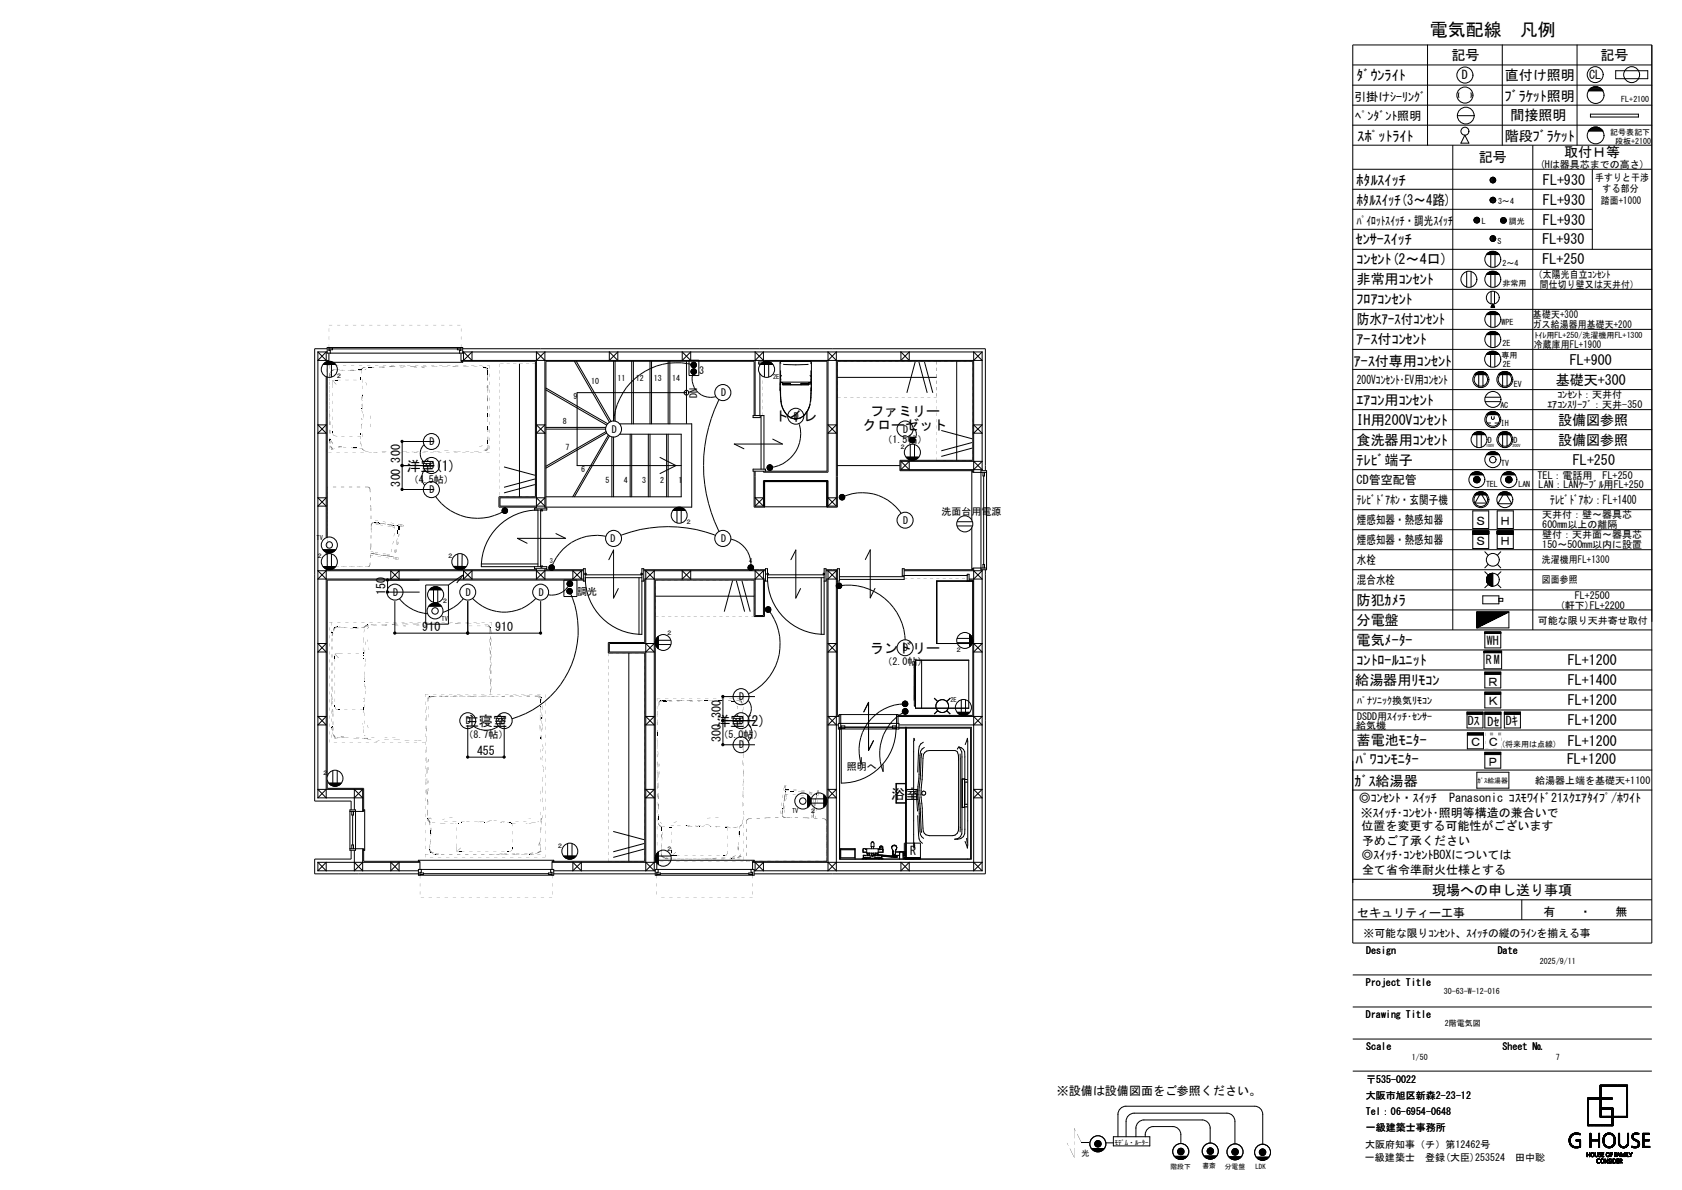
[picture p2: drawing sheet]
<svg xmlns="http://www.w3.org/2000/svg" width="420mm" height="297mm" viewBox="0 0 420 297" stroke-linecap="round" stroke-linejoin="round" font-family="sans-serif">
<defs><g id="words">
<text font-size="4.5" x="357" y="8.9">電気配線　凡例</text>
<g font-size="3.5">
<text x="362.4" y="15">記号</text>
<text x="399.6" y="15">記号</text>
<text x="338.8" y="20">ﾀﾞｳﾝﾗｲﾄ</text>
<text x="375.7" y="20">直付け照明</text>
<text x="375.8" y="25.2">ﾌﾞﾗｹｯﾄ照明</text>
<text x="377.1" y="29.8">間接照明</text>
<text x="339" y="35.3">ｽﾎﾟｯﾄﾗｲﾄ</text>
<text x="375.8" y="35.1">階段ﾌﾞﾗｹｯﾄ</text>
<text x="369.2" y="40.5">記号</text>
<text x="390.6" y="39.3">取付Ｈ等</text>
<text x="338.8" y="46.2">ﾎﾀﾙｽｲｯﾁ</text>
<text x="385.3" y="46.2">FL+930</text>
<text x="338.8" y="51.2">ﾎﾀﾙｽｲｯﾁ(3～4路)</text>
<text x="385.3" y="51.2">FL+930</text>
<text x="385.3" y="56.2">FL+930</text>
<text x="338.5" y="60.9">ｾﾝｻｰｽｲｯﾁ</text>
<text x="338.8" y="66">ｺﾝｾﾝﾄ(2～4口)</text>
<text x="385.1" y="65.8">FL+250</text>
<text x="385.1" y="60.8">FL+930</text>
<text x="338.8" y="71">非常用ｺﾝｾﾝﾄ</text>
<text x="338.8" y="76">ﾌﾛｱｺﾝｾﾝﾄ</text>
<text x="338.8" y="81">防水ｱｰｽ付ｺﾝｾﾝﾄ</text>
<text x="338.8" y="86">ｱｰｽ付ｺﾝｾﾝﾄ</text>
<text x="338.1" y="91.2">ｱｰｽ付専用ｺﾝｾﾝﾄ</text>
<text x="388.5" y="96">基礎天+300</text>
<text x="392" y="91">FL+900</text>
<text x="338.8" y="101">ｴｱｺﾝ用ｺﾝｾﾝﾄ</text>
<text x="193.5" y="105.1">トイレ</text>
<text x="215.5" y="107.3">クローゼット</text>
<text x="217.3" y="103.8">ファミリー</text>
<text x="338.8" y="106">IH用200Vｺﾝｾﾝﾄ</text>
<text x="389" y="106.1">設備図参照</text>
<text x="338.8" y="111">食洗器用ｺﾝｾﾝﾄ</text>
<text x="389" y="111.1">設備図参照</text>
<text x="101.6" y="117.4">洋室(1)</text>
<text x="338.8" y="116">ﾃﾚﾋﾞ端子</text>
<text x="392.8" y="116">FL+250</text>
<text x="338.8" y="151">防犯ｶﾒﾗ</text>
<text x="338.8" y="156">分電盤</text>
<text x="338.8" y="161">電気ﾒｰﾀｰ</text>
<text x="217.3" y="162.9">ランドリー</text>
<text x="338.8" y="166">ｺﾝﾄﾛｰﾙﾕﾆｯﾄ</text>
<text x="391.5" y="166">FL+1200</text>
<text x="338.4" y="170.9">給湯器用ﾘﾓｺﾝ</text>
<text x="391.5" y="171">FL+1400</text>
<text x="391.5" y="176">FL+1200</text>
<text x="116.1" y="181.1">主寝室</text>
<text x="178.9" y="181.1">洋室(2)</text>
<text x="338.8" y="186">蓄電池ﾓﾆﾀｰ</text>
<text x="391.5" y="181">FL+1200</text>
<text x="338.5" y="190.7">ﾊﾟﾜｺﾝﾓﾆﾀｰ</text>
<text x="391.3" y="190.7">FL+1200</text>
<text x="391.5" y="186.1">FL+1200</text>
<text x="338.2" y="196.2">ｶﾞｽ給湯器</text>
<text x="222.5" y="199.3">浴室</text>
<text x="357.6" y="223.3">現場への申し送り事項</text>
</g>
<g font-size="3">
<text x="365" y="19.8">D</text>
<text x="396.8" y="19.7">CL</text>
<text x="338.1" y="25.1">引掛けｼｰﾘﾝｸﾞ</text>
<text x="338.4" y="29.9">ﾍﾟﾝﾀﾞﾝﾄ照明</text>
<text x="338.8" y="56.1">ﾊﾟｲﾛｯﾄｽｲｯﾁ・調光ｽｲｯﾁ</text>
<text x="338.8" y="95.8">200Vｺﾝｾﾝﾄ･EV用ｺﾝｾﾝﾄ</text>
<text x="99.9" y="115.4" transform="rotate(-90 99.9 115.4)">300</text>
<text x="99.9" y="121.5" transform="rotate(-90 99.9 121.5)">300</text>
<text x="338.8" y="120.8">CD管空配管</text>
<text x="338.8" y="125.8">ﾃﾚﾋﾞﾄﾞｱﾎﾝ・玄関子機</text>
<text x="387.1" y="125.8">ﾃﾚﾋﾞﾄﾞｱﾎﾝ：FL+1400</text>
<text x="338.8" y="130.8">煙感知器・熱感知器</text>
<text x="368.3" y="131">Ｓ</text>
<text x="374.4" y="131">Ｈ</text>
<text x="338.8" y="135.8">煙感知器・熱感知器</text>
<text x="368.3" y="136">Ｓ</text>
<text x="374.4" y="136">Ｈ</text>
<text x="338.8" y="140.8">水栓</text>
<text x="96.3" y="148.5" transform="rotate(-90 96.3 148.5)">150</text>
<text x="338.8" y="145.8">混合水栓</text>
<text x="105.5" y="157.6">910</text>
<text x="123.7" y="157.6">910</text>
<text x="371.3" y="161">WH</text>
<text x="371" y="165.8">RM</text>
<text x="371.3" y="171.1">Ｒ</text>
<text x="180" y="179.1" transform="rotate(-90 180 179.1)">300</text>
<text x="371.3" y="176.1">Ｋ</text>
<text x="180" y="185.1" transform="rotate(-90 180 185.1)">300</text>
<text x="366.5" y="181.1">Dｽ</text>
<text x="371.4" y="181.1">Dｾ</text>
<text x="376" y="181">Dｷ</text>
<text x="119.1" y="188.6">455</text>
<text x="366.9" y="186.3">Ｃ</text>
<text x="371.3" y="191.1">Ｐ</text>
<text x="371.3" y="186.3">Ｃ</text>
<text x="339.3" y="200.2">◎ｺﾝｾﾝﾄ・ｽｲｯﾁ　Panasonic ｺｽﾓﾜｲﾄﾞ21ｽｸｴｱﾀｲﾌﾟ/ﾎﾜｲﾄ</text>
<text x="339.8" y="203.9">※ｽｲｯﾁ･ｺﾝｾﾝﾄ･照明等構造の兼合いで</text>
<text x="339.9" y="207.3">位置を変更する可能性がございます</text>
<text x="227.2" y="213.5">R</text>
<text x="339.9" y="214.5">◎ｽｲｯﾁ･ｺﾝｾﾝﾄBOXについては</text>
<text x="340.1" y="210.9">予めご了承ください</text>
<text x="340.1" y="218.1">全て省令準耐火仕様とする</text>
<text x="338.9" y="228.8">セキュリティー工事</text>
<text x="385.4" y="228.6">有　　・　　無</text>
<text x="263.9" y="273.3">※設備は設備図面をご参照ください。</text>
</g>
<text font-size="2.7" x="340.5" y="233.8">※可能な限りｺﾝｾﾝﾄ、ｽｲｯﾁの縦のﾗｲﾝを揃える事</text>
<g font-size="2.5">
<text x="384.5" y="41.9">(Hは器具芯までの高さ)</text>
<text x="398.3" y="45.1">手すりと干渉</text>
<text x="400.2" y="47.9">する部分</text>
<text x="399.8" y="50.8">踏面+1000</text>
<text x="383" y="69.5">（太陽光自立ｺﾝｾﾝﾄ</text>
<text x="384.5" y="71.8">間仕切り壁又は天井付）</text>
<text x="382.7" y="81.8">ガス給湯器用基礎天+200</text>
<text x="382.8" y="79.4">基礎天+300</text>
<text x="383" y="86.9">冷蔵庫用FL+1900</text>
<text x="174.5" y="93.4">3</text>
<text x="174.1" y="99.2" transform="rotate(-90 174.1 99.2)">DN</text>
<text x="180" y="98.9">D</text>
<text x="386.4" y="101.9">ｴｱｺﾝｽﾘｰﾌﾞ：天井-350</text>
<text x="388.9" y="99.4">ｺﾝｾﾝﾄ：天井付</text>
<text x="152.7" y="108">D</text>
<text x="198.2" y="104.8">D</text>
<text x="225.6" y="108">D</text>
<text x="107.3" y="111.1">D</text>
<text x="220.4" y="110.4">（1.5帖）</text>
<text x="107.3" y="117.1">D</text>
<text x="383.9" y="119.5">TEL：電話用　FL+250</text>
<text x="102.1" y="120.6">（4.5帖）</text>
<text x="107.3" y="123.1">D</text>
<text x="384.2" y="121.8">LAN：LANｹｰﾌﾞﾙ用FL+250</text>
<text x="225.6" y="130.7">D</text>
<text x="235.1" y="128.6">洗面台用電源</text>
<text x="385.1" y="129.4">天井付：壁～器具芯</text>
<text x="385.1" y="131.9">600mm以上の離隔</text>
<text x="152.4" y="135.3">D</text>
<text x="180" y="135.3">D</text>
<text x="385.1" y="136.9">150～500mm以内に設置</text>
<text x="385.1" y="134.4">壁付：天井面～器具芯</text>
<text x="382.7" y="140.6">洗濯機用FL+1300</text>
<text x="98.2" y="148.7">D</text>
<text x="116.3" y="148.7">D</text>
<text x="134.5" y="148.7">D</text>
<text x="144.1" y="148.6">調光</text>
<text x="382.7" y="145.6">図面参照</text>
<text x="393.2" y="149.4">FL+2500</text>
<text x="384" y="155.8">可能な限り天井寄せ取付</text>
<text x="389.5" y="151.9">(軒下)FL+2200</text>
<text x="220.4" y="166.1">（2.0帖）</text>
<text x="225.6" y="162.6">D</text>
<text x="184.6" y="174.8">D</text>
<text x="338.9" y="179.6">DSDD用ｽｲｯﾁ･ｾﾝｻｰ</text>
<text x="338.9" y="175.6">ﾊﾟﾅｿﾆｯｸ換気ﾘﾓｺﾝ</text>
<text x="115.7" y="184.3">（8.7帖）</text>
<text x="116.3" y="180.8">D</text>
<text x="125.1" y="180.8">D</text>
<text x="179.4" y="184.3">（5.0帖）</text>
<text x="184.6" y="180.8">D</text>
<text x="338.7" y="181.9">給気機</text>
<text x="184.6" y="186.8">D</text>
<text x="211.4" y="192.3">照明へ</text>
<text x="383.3" y="195.7">給湯器上端を基礎天+1100</text>
<text x="341.1" y="238.1">Design</text>
<text x="374" y="238.1">Date</text>
<text x="341.1" y="246.1">Project Title</text>
<text x="341.1" y="254.1">Drawing Title</text>
<text x="341.1" y="262.1">Scale</text>
<text x="375.2" y="262.1">Sheet №</text>
<text x="341" y="274.2">大阪市旭区新森2-23-12</text>
<text x="341.1" y="270.2">〒535-0022</text>
<text x="341.1" y="278.2">Tel：06-6954-0648</text>
<text x="340.9" y="286.6">大阪府知事（チ）第12462号</text>
<text x="341.1" y="282.2">一級建築士事務所</text>
<text x="340.8" y="289.8">一級建築士　登録(大臣)253524　田中聡</text>
</g>
<g font-size="2">
<text x="404.8" y="25.6">FL+2100</text>
<text x="402.1" y="33.7">記号表記下</text>
<text x="403.3" y="35.9">段板+2100</text>
<text x="374.1" y="50.9">3～4</text>
<text x="370" y="55.9">L</text>
<text x="376.8" y="55.8">調光</text>
<text x="373.9" y="60.9">S</text>
<text x="375.2" y="71.3">非常用</text>
<text x="375.2" y="66.3">2～4</text>
<text x="374.9" y="81.2">WPE</text>
<text x="374.9" y="89.3">専用</text>
<text x="375.2" y="86.3">2E</text>
<text x="383.2" y="84.3">ﾄｲﾚ用FL+250/洗濯機用FL+1300</text>
<text x="147.6" y="95.8">10</text>
<text x="154.2" y="95.1">11</text>
<text x="158.8" y="95.1">12</text>
<text x="163.3" y="95.1">13</text>
<text x="167.8" y="95.1">14</text>
<text x="375.2" y="91.7">2E</text>
<text x="143.2" y="99.7">9</text>
<text x="374.6" y="101.7">AC</text>
<text x="378" y="96.6">EV</text>
<text x="140.5" y="105.8">8</text>
<text x="374.8" y="106.3">IH</text>
<text x="141.2" y="112.4">7</text>
<text x="371.5" y="110.4">D</text>
<text x="378" y="110.4">D</text>
<text x="145.1" y="117.8">6</text>
<text x="374.8" y="116.4">TV</text>
<text x="151.2" y="120.5">5</text>
<text x="155.7" y="120.5">4</text>
<text x="160.3" y="120.5">3</text>
<text x="164.8" y="120.5">2</text>
<text x="169.4" y="120.5">1</text>
<text x="371.1" y="121.6">TEL</text>
<text x="379.1" y="121.6">LAN</text>
<text x="374.8" y="186.6">(将来用は点線)</text>
<text x="384.5" y="240.7">2025/9/11</text>
<text x="360.5" y="248.1">30-63-W-12-016</text>
<text x="360.8" y="256.2">2階電気図</text>
<text x="352.5" y="264.7">1/50</text>
<text x="388.5" y="264.7">7</text>
<text x="270.1" y="288.5">光</text>
</g>
<g font-size="1.7">
<text x="368.9" y="195.3">ｶﾞｽ給湯器</text>
<text x="278.3" y="285.8">ﾓﾃﾞﾑ・ﾙｰﾀｰ</text>
<text x="292.3" y="291.7">階段下</text>
<text x="300.2" y="291.6">書斎</text>
<text x="305.8" y="291.8">分電盤</text>
<text x="313.5" y="291.9">LDK</text>
</g>
<g font-size="1.6">
<text x="83.9" y="94.3">２</text>
<text x="193" y="94.7">2E</text>
<text x="224.6" y="112">２</text>
<text x="171.2" y="130.7">２</text>
<text x="79" y="134.7">TV</text>
<text x="79" y="139.2">２</text>
<text x="111.6" y="139.2">２</text>
<text x="137.3" y="140.6">3</text>
<text x="187.1" y="140.6">4</text>
<text x="110.2" y="155">TV</text>
<text x="110.4" y="150.5">２</text>
<text x="166.3" y="158.5">２</text>
<text x="238.6" y="162.9">２</text>
<text x="237.3" y="175.3">2E</text>
<text x="80.4" y="193.3">２</text>
<text x="197.8" y="202.9">TV</text>
<text x="202.2" y="202.9">２</text>
<text x="139.1" y="211.5">２</text>
<text x="166.3" y="212.4">２</text>
</g>
<g font-size="1">
<text x="371.1" y="111.7">100V</text>
<text x="377.7" y="111.5">200V</text>
</g>
</g></defs>
<g fill="none" stroke="#000" stroke-width=".25">
<path d="M337.8 11.2h74.7v224.2h-74.7zM337.8 16.2h74.7M356.4 11.2v25M375.1 11.2v25M393.8 11.2v25M403.4 17.7h8v1.9h-8zM337.8 21.3h74.7M337.8 26.2h74.7M337.8 31.2h74.7M337.8 36.2h74.7M362.8 36.2v121M363.9 28.9h4.2"/>
<path d="M364.3 23.2v1.1M365.8 33.7l1 2h-2zM367.3 23.2v1.1M382.7 36.2v121M396.6 22.7h3.7a2.11 2.11 0 0 0-3.7 0M396.6 32.7h3.7M396.6 32.8a2.11 2.11 0 0 1 3.7 0M396.7 22.6h3.4M396.7 32.6h3.4M396.8 22.4h3.2M396.8 32.5h3.2M396.9 22.3h3"/>
<path d="M396.9 32.3h3M397.1 22.1h2.7M397.1 32.2h2.7M397.1 28.5h12v.7h-12zM397.3 22h2.3M397.3 32h2.3M397.5 21.8h1.8M397.5 31.9h1.8M397.9 21.7h1M397.9 31.7h1M337.8 42.2h74.7M337.8 47.2h59.8"/>
<path d="M337.8 52.2h59.8M337.8 57.2h59.8M368 54.9h1.4M368.1 55.1h1.3M368.1 54.8h1.3M368.1 55.2h1.3M368.1 54.7h1.3M368.2 55.4h1.1M368.2 54.5h1.1M368.3 55.5h.9M368.3 54.4h.9M372.1 49.8h1.3"/>
<path d="M372.1 50h1.4M372.1 50.1h1.3M372.1 49.7h1.3M372.1 50.2h1.3M372.2 49.5h1.1M372.2 50.4h1.1M372.2 44.5v.9M372.2 59.1v.8M372.3 49.4h.9M372.3 50.5h.9M372.3 44.4v1.1M372.3 59v1.1"/>
<path d="M372.5 44.3v1.3M372.5 58.9v1.3M372.6 44.3v1.3M372.6 58.8v1.4M372.7 44.2v1.4M372.7 58.8v1.4M372.9 44.3v1.3M372.9 58.8v1.4M373 44.3v1.3M373 58.9v1.3M373.2 44.4v1.1M373.2 59v1.1"/>
<path d="M373.3 44.5v.9M373.3 59.1v.8M374.7 55h1.4M374.7 55.2h1.4M374.7 54.9h1.4M374.7 55.3h1.3M374.7 54.7h1.3M374.8 55.4h1.2M374.8 54.6h1.2M374.9 55.6h.9M374.9 54.4h.9M397.6 42.2v20"/>
<path d="M337.8 62.2h74.7M337.8 77.2h74.7M337.8 72.2h74.7M337.8 67.2h74.7M366.2 67.8v3.8M367.3 67.8v3.8M371.1 63.5h3.3M371.1 78.5h3.3M371.1 68.5h3.3M371.2 63.5h3.1M371.2 78.5h3.1M371.3 63.4h3"/>
<path d="M371.3 78.4h3M371.3 68.4h3M371.3 63.4h2.9M371.3 78.4h2.9M371.3 63.3h2.8M371.3 78.3h2.8M371.3 68.3h2.8M371.4 63.2h2.7M371.4 78.2h2.7M371.4 68.2h2.7M371.5 63.2h2.5M371.5 68.2h2.5"/>
<path d="M371.6 63.1h2.3M371.6 78.1h2.3M371.6 68.1h2.3M371.6 63h2.2M371.8 63h2M371.8 78h2M371.8 67.9h2M371.9 62.9h1.7M371.9 77.9h1.7M372 62.9h1.5M372 67.9h1.5M372.2 62.8h1.1"/>
<path d="M372.2 77.8h1.1M372.2 67.8h1.1M372.2 63.5v3.2M372.2 68.5v3.1M372.2 78.5v3.2M372.3 72.8v3.1M372.4 76.6v.1M372.4 62.7h.7M372.4 67.7h.7M372.4 76.4v.3M372.5 76.3v.4M372.6 76.2v.5"/>
<path d="M372.6 76.1v.6M372.7 76v.7M372.7 75.9v.8M372.7 75.9l.5 .8h-.9zM372.8 75.9v.8M372.8 76v.7M372.9 76.2v.5M373 76.2v.5M373 76.4v.3M373.1 76.5v.2M373.2 72.8v3.1M373.2 76.6v.1"/>
<path d="M373.3 63.5v3.2M373.3 68.5v3.1M373.3 78.5v3.2M79.4 87.8v111.3M79.4 87.8h2.3M79.4 87.8l2 2.2M80.6 91h3.2M80.7 90.9h3M80.8 90.8h2.9M80.9 90.8h2.7M80.9 90.7h2.7M81 90.6h2.5"/>
<path d="M81.1 90.6h2.3M81.2 90.5h2.1M81.4 90.4h1.7M81.4 94v40.2M81.7 87h-3.1v112.9h9.1v2.2M81.7 86.7h33.8v1.4h-33.8zM81.7 91v43.1M81.7 90.2h.8M82.1 90.2l-.4 .1M82.1 90h-2.7l2-2.2v2.5h1.6M82.1 86.9h.9v.4h-.9M82.1 86.7v.8h.4v.6"/>
<path d="M82.1 88.1v2.1M82.8 91v3.1M83 87.1h31.2M115.1 90.2h18.6v33.8h-9.1v2.6h9.1v.2M115.1 90h130.1l-2.1-2.2v30.1M115.1 86.9h-.9v.4h.9M115.1 86.7v.8h-.3v.6M115.1 88.1v2.1h.4v.2l-34.3 .1M115.5 87h130.5v30.5M115.5 87.8h129.7M115.7 87.8l2.2 2.2v-2.2l-2.2 2.2zM129.7 90.8v33.2"/>
<path d="M133.9 90l2.2-2.2v39M136.1 90l-2.2-2.2v39M136.3 97.3l15.2 8.8M136.3 96.9l15.4 8.8M143.4 90.2l8.8 15.2M143.9 90.2l8.7 15M152.1 87.8v2.2l2.2-2.2v2.2zM153.2 90.2v14.9M153.6 90.2v14.9M157.7 90.2v15.6M158.2 90.2v15.6M162.3 90.2v15.6"/>
<path d="M162.7 90.2v15.6M166.8 90.2v15.6M167.3 90.2v15.6M170.3 87.8v2.2l2.2-2.2v2.2zM171.4 98h-27.3v18.2h26M171.4 90.2v15.6M172 89.9h2.5v3.8h-2.5zM172.6 90.9a15.8 15.8 0 0 0-19.4 14.2M173 93.4a4.6 4.6 0 0 0 5.7 5.6M173.1 92.6h.3v.3h-.3zM173.1 92.6h.2v.3h-.2zM173.1 91h.3v.3h-.3z"/>
<path d="M173.1 91h.2v.2h-.2zM173.1 92.6h.2v.2h-.2zM173.1 91l.2 .2zM173.1 92.7l.2 .1zM173.2 91l.1 .1zM173.2 92.7l.1 .1zM179.6 99.7a36.7 36.7 0 0 0 0 32.9M188.6 90l2-2.2v2.5M189.7 90.8v.3M189.7 93.3v10.4M189.8 91h3.2M189.9 90.9h3"/>
<path d="M190 90.8h2.8M190.1 90.7h2.6M190.2 90.6h2.5M190.2 90.6h2.4M190.3 90.5h2.2M190.4 90.5h2M190.5 90.4h1.8M190.6 90l-2-2.2v15.9M190.9 90.3l15.6-.1v27.4h-18.5v-.5h3.1v.5M190.9 91v3.1M191.1 90.2h.6M191.9 91v3.1"/>
<path d="M192.2 90.3h-2.8v.5h3.5M194.9 95.8v.2M194.9 95.5l.1 4.7a4.8 4.8 0 0 0 1.1 2.8M194.9 95.3h7.6M194.9 92.5v2M194.9 95.3v.5M194.9 96.8v2.5M194.9 94.5v.8M194.9 90.6l.1 .1M195.1 93.7l-.1 .2M195.2 90.2l-.4 .4v6.8M195.4 95.5h-.5"/>
<path d="M195.4 95.5v.5M195.4 95.5h.1M195.5 95.8h1.8M195.5 96.1h6.4M195.6 90.9l3.1 .2 3.1-.2M197.4 95.7v.3M197.4 95.7v.1M200 95.7v.1M200 95.7v.3M200.2 95.8h1.7M201.9 95.7h-1.9M202 95.5l.5-.1 .1 .3-.2 4.5"/>
<path d="M202 95.5l-.1 .5h-6.4v-.3h1.9M202 95.5v.5M202.2 90.2l.4 .4v6.8M202.3 93.7l.1 .2M202.4 90.6v.1M202.5 92.5v3.5M202.5 96.8l-.1 2.5a6.4 6.4 0 0 1-.7 3.1M206.8 90l2-2.2v38.5M208.8 90l-2-2.2v30.1h-16.2v-.3M209.1 94.2h24.8M225 87.8v2.2l2-2.2v2.2zM228.5 90.3l-2.1 7.7"/>
<path d="M229.4 90.3l2.1 7.7M230.8 90.3l2.1 7.7M238.9 90.2v24.7M245.2 87.8v29.7M245.2 87.8l-2.1 2.2M337.8 82.2h74.7M337.8 87.2h74.7M337.8 97.2h74.7M337.8 92.2h74.7M368.2 93.5h3.1M368.3 93.3h2.9M368.4 93.2h2.7"/>
<path d="M368.6 93.1h2.3M368.8 93h2M368.9 92.9h1.7M369 92.9h1.5M369.2 92.8h1.1M369.2 93.5v3.1M369.4 92.8h.7M370.3 93.5v3.1M370.8 99.1h3.9M371.1 83.5h3.3M371.1 88.5h3.2M371.2 83.5h3.1"/>
<path d="M371.2 88.4h3.1M371.2 88.3h3M371.3 83.4h3M371.3 83.4h2.9M371.3 88.2h2.8M371.4 83.2h2.7M371.5 88.1h2.5M371.6 83.1h2.3M371.6 88h2.2M371.8 83h2M371.8 87.9h1.8M372 87.8h1.5"/>
<path d="M372 82.9h1.5M372.2 82.8h1.1M372.2 88.5v3.1M372.2 83.5v3.2M372.4 87.7h.6M373.3 88.5v3.1M373.3 83.5v3.2M374.1 93.5h3.3M374.2 93.5h3.1M374.3 93.3h2.9M374.4 93.2h2.7M374.6 93.1h2.3"/>
<path d="M374.7 93h2.1M374.9 92.9h1.7M375 92.9h1.5M375.2 92.8h1.1M375.2 93.5v3.1M375.4 92.8h.7M376.3 93.5v3.1M79.4 106h2l-2 2.1h2zM100.4 116.2h8M105.9 111a3 3 0 0 0 0 4.4M106 117.3a3.1 3.1 0 0 0 0 3.8M108.4 110.2h-8v12h8"/>
<path d="M125.9 116.5l7.7 2.1M133.6 119.5l-7.7 2.1M133.9 106h2.2l-2.2 2.1h2.2zM136.3 107.1h14.9M136.3 106.7h15M151.3 107.7l-15 8.7M151.5 108.1l-15.2 8.7M151.9 108.6l-8.9 15.4M152.2 108.8l-8.8 15.2M152.8 109.1v14.9M153.2 109.1v14.9M154.7 105.8h18v20.8h-36.4"/>
<path d="M154.7 108.4h15.4v15.6h-33.8M157.4 108.4v15.6M157.7 108.4v15.6M161.9 108.4v15.6M162.3 108.4v15.6M164.8 114.2l4 2-4 2M166.5 108.4v15.6M166.8 108.4v15.6M188 103.7h1.8v.5h-1.8zM188.3 117.6v9h2.6v-6.4h15.6v6.4h2.6v-36.4h33.8v24.7h-18.2v2.6h18.2v.4h3.4M188.3 103.7v-13.5h-52v36.6M188.6 117.6v8.7"/>
<path d="M190 117.1v-13.4h.8v13.4M192.1 116.6h.3v.3h-.3zM192.1 116.6h.3v.2h-.3zM192.1 116.6h.2v.2h-.2zM192.2 116.6l.1 .2zM192.2 116.7l.1 .1zM193 109.6l2.4 1.2h-12.1l2.5 1.2M195.7 102.4l.3 .6M196 103l1 1M196.1 103l.9 1M197 104a2.84 2.84 0 0 0 3.4 0M199.5 105.7a8.4 8.4 0 0 1-6.6 10.9"/>
<path d="M200.9 103.5a3 3 0 0 1-3.9 .5M201.7 102.4l-.8 1.1M202 101.8l-.3 .6M206.8 106h2l-2 2.1h2zM209.1 116.2h15.6M225 115.1l2 2.1v-2.1l-2 2.1M225 115.1h20.2l-2.1 2.1M225 115.1v2.1M226.2 114.1h3.2M226.3 114.2h3M226.4 114.3h2.8M226.5 114.4h2.7"/>
<path d="M226.6 114.4h2.5M226.6 114.5h2.4M226.7 114.6h2.2M226.8 114.6h2M226.9 114.7h1.8M227.1 114.7h1.5M227.2 114.8h1.2M227.3 111v3.1M227.5 114.9h.6M227.7 109.7h.3v.3h-.3zM227.7 109.7h.2v.3h-.2zM227.8 109.8l.1 .1z"/>
<path d="M228 106.8a1.72 1.72 0 0 1 .4 2.6M228.3 111v3.1M235 107.4l7.7 2.1M242.7 117.5v12.3M242.7 111.8l-7.7 2.1M242.7 110.4l-7.7 2.1M243.1 115.1l2.1 2.1h-20.2M243.1 106h2.1l-2.1 2.1h2.1zM244.9 117.5h1.4v24.7h-1.4zM245.4 117.9v.9h.4v-.9M245.6 118.8v22.1M337.8 102.2h74.7"/>
<path d="M337.8 117.2h74.7M337.8 112.2h74.7M337.8 107.2h74.7M367.2 118.5h3.2M367.2 118.4h3.1M367.3 118.4h2.9M367.4 118.3h2.8M367.4 118.2h2.7M367.5 118.2h2.5M367.6 118.1h2.4M367.7 118h2.2M367.7 108.5h3.2"/>
<path d="M367.7 118h2M367.9 117.9h1.8M367.9 108.3h2.9M368 119.9h1.5M368 119.8h1.5M368 119.8h1.6M368 119.7h1.6M368 119.6h1.5M368 119.5h1.5M368 117.9h1.5M368 119.4h1.5M368 108.2h2.7"/>
<path d="M368 108.2h2.6M368.1 119.3h1.3M368.1 119.2h1.3M368.1 108.1h2.4M368.2 117.8h1.2M368.2 119.2h1.1M368.2 108h2.2M368.3 119.1h1M368.3 108h2M368.3 119h.9M368.4 117.7h.7M368.4 107.9h1.8"/>
<path d="M368.5 119h.6M368.6 107.9h1.5M368.7 107.8h1.2M368.8 108.5v3.1M369 107.7h.7M369.9 108.5v3.1M370.8 100.2h3.9M371.1 113.5h3.3M371.1 103.5h3.3M371.2 113.5h3.1M371.2 103.5h3.1M371.3 113.3h2.9"/>
<path d="M371.3 105.6h.9M371.3 103.3h2.9M371.4 113.2h2.7M371.4 103.2h2.7M371.5 113.2h2.5M371.6 113.1h2.3M371.6 103.1h2.3M371.6 113h2.2M371.6 103h2.2M371.7 103h2.1M371.8 113h2M371.9 112.9h1.7"/>
<path d="M371.9 102.9h1.7M372 112.9h1.5M372 102.9h1.5M372.2 112.8h1.1M372.2 102.8h1.1M372.4 104l.1 .5 .2 .2 .3-.2 .1-.5M372.4 112.7h.7M372.4 102.7h.7M373.3 105.6h.9M374.1 108.5h3.3M374.2 108.5h3.1M374.3 108.3h2.9"/>
<path d="M374.4 108.2h2.7M374.5 108.2h2.5M374.6 108.1h2.3M374.6 108h2.3M374.7 108h2.1M374.9 107.9h1.7M375 107.9h1.5M375.2 118.5h3.1M375.2 107.8h1.1M375.2 108.5v3.1M375.2 118.4h3.1M375.3 118.4h2.9"/>
<path d="M375.4 118.3h2.8M375.4 118.2h2.7M375.4 107.7h.7M375.5 118.2h2.5M375.6 118.1h2.4M375.7 118.1h2.2M375.8 118h1.9M375.9 117.9h1.8M376 119.9h1.5M376 119.8h1.5M376 119.6h1.5M376 119.5h1.5"/>
<path d="M376 120h1.5M376 119.7h1.5M376 117.9h1.5M376 119.4h1.5M376.1 119.3h1.3M376.1 119.2h1.3M376.2 117.8h1.1M376.2 119.2h1.1M376.3 119.1h.9M376.3 108.5v3.1M376.3 119h.8M376.4 117.7h.7"/>
<path d="M376.5 119h.6M79.4 124.2h2l-2 2.1h2zM80.6 137.2h3.2M80.7 137.3h3.1M80.7 137.3h3M80.8 137.4h2.9M80.9 137.5h2.7M81 137.6h2.5M81.1 137.6h2.3M81.2 137.7h2.1M81.2 137.8h2M81.7 138v3.4"/>
<path d="M81.9 138h.6M82.8 138.3v3.1M83 137.9h-1.6v.4M108.8 123.9a12.7 12.7 0 0 0 16.6 3.9M114.3 138.3v3.1M115.4 138.3v3.1M125.9 127.3h.3v.3h-.3zM126 127.3h.2v.3h-.2zM126 127.4l.1 .1zM133.5 126.8h3v.5h-3zM133.6 120.9l-7.7 2.1M133.9 124.2l2.2 2.1h-11.3v-2.1h11.3l-2.2 2.1"/>
<path d="M135 127.3v14.1M135.4 127.3v.2h-.4M138.8 133.2l2.4 1.2h-12l2.4 1.2M151.3 133.9a11.9 11.9 0 0 0-13.3 7.1M152 139.7l1.2-2.4v12l1.2-2.4M155.1 133.6a33 33 0 0 1 23.5 0M168 127.4h3.2M168 127.3h3.2M168.1 127.3h3M168.1 127.2h2.9M168.2 127.2h2.8M168.2 127.1h2.7"/>
<path d="M168.3 127h2.6M168.4 127h2.4M168.5 126.9h2.2M168.6 126.9h2M168.7 126.8h1.8M168.8 126.7h1.5M169 126.7h1.2M169 127.4v3.1M170.1 127.4v3.1M182.5 134.5a6.5 6.5 0 0 1 5 6.5M188.6 126.3h2M188.6 126.3l2-2.1h-2l2 2.1"/>
<path d="M190.6 126.3v-6.4h16.2v6.4M190.9 126.5h15.6M197.5 139.7l1.2-2.4v12l1.2-2.4M206.8 126.3h2M206.8 126.3l2-2.1h-2l2 2.1M210.1 123.9h.3v.4h-.3zM210.1 124h.3v.2h-.3zM210.2 124h.2v.2h-.2zM210.2 124.1l.1 .1zM210.9 123.8a11.7 11.7 0 0 1 14.1 4.3M216.1 139.7l1.2-2.5v12l1.2-2.3M239 131.3h3.8"/>
<path d="M239 130.2h3.8M242.7 131.7v10.5M337.8 137.2h74.7M337.8 132.2h74.7M337.8 127.2h74.7M337.8 122.2h74.7M367.7 127.5h4v4.4h-4zM367.7 132.5h4v4.4h-4zM367.7 132.6h4M367.7 132.7h4M367.7 132.8h4M367.7 132.9h4"/>
<path d="M367.7 133h4M367.7 133.1h4M367.7 133.2h4M367.7 133.3h4M368 120h1.5M368 120.1h1.4M368.2 123.5h3.1M368.2 120.3h1.2M368.2 123.4h3.1M368.3 123.4h3M368.3 123.4h2.9M368.3 120.4h.9"/>
<path d="M368.3 123.3h2.8M368.4 120.4h.7M368.4 123.2h2.7M368.5 123.1h2.5M368.5 120.5h.5M368.6 123.1h2.3M368.7 123.1h2.1M368.8 123h2M368.9 122.9h1.7M369 122.9h1.5M369.2 122.8h1.1M369.4 122.7h.7"/>
<path d="M369.7 123l1.5 2.6h-2.9zM370.8 137.7l.8 .9M373.8 132.5h4.1v4.4h-4.1zM373.8 132.6h4.1M373.8 132.7h4.1M373.8 132.8h4.1M373.8 132.9h4.1M373.8 133h4.1M373.8 133.1h4.1M373.8 133.2h4.1M373.8 133.3h4.1M373.8 127.5h4.1v4.4h-4.1z"/>
<path d="M374.1 123.5h3.3M374.2 123.5h3.1M374.2 123.4h3.1M374.3 123.4h2.9M374.4 123.3h2.7M374.4 123.2h2.7M374.5 123.1h2.5M374.6 123.1h2.3M374.7 137.7l-.8 .9M374.7 123h2.1M374.9 122.9h1.7M375 122.9h1.5"/>
<path d="M375.2 122.8h1.1M375.8 122.7l1.7 3h-3.5zM376 120.1h1.4M376.1 120.3h1.3M376.3 120.4h.9M376.4 120.4h.7M376.5 120.5h.5M80.6 141.4h3.2M80.7 141.4h3.1M80.8 141.6h2.9M80.9 141.7h2.7M81.1 141.8h2.3"/>
<path d="M81.2 141.9h2.1M81.4 142h1.7M81.4 142v57.1l-2-2.1h11.2M81.4 142.5l-2 2h66.3M81.7 142.1h1.1M81.7 142.1l33.1 .1M96.8 144.8v3h8M97.6 142.5l2.1 2v-2l-2.1 2zM98.6 150v8h36.4v-8M99.7 149.4a10.1 10.1 0 0 0 7.1 3.8M106.3 146h5.7v9.8h-5.7zM107 151.3h3.2"/>
<path d="M107.1 151.2h3.1M107.1 147.2h3.3M107.2 147.2h3.1M107.2 151.1h2.9M107.3 147.1h2.9M107.3 151h2.7M107.4 147h2.8M107.4 150.9h2.5M107.4 146.9h2.7M107.4 150.9h2.4M107.5 146.9h2.5M107.5 150.8h2.2"/>
<path d="M107.6 146.8h2.3M107.7 146.7h2.2M107.7 150.7h1.9M107.7 150.7h1.8M107.9 146.6h1.7M107.9 150.6h1.5M108 146.6h1.5M108 150.6h1.2M108.2 146.5h1.1M108.2 147.2v3.2M108.3 150.5h.7M108.4 146.4h.7"/>
<path d="M109.3 147.2v3.2M113.2 141.4h3.2M113.4 141.6h2.9M113.5 141.6l2.7 .1M113.6 141.7h2.5M113.6 141.8h2.4M113.7 141.9h2.2M113.8 141.9h2M113.9 142h1.8M114.3 142.1h1.1M114.5 142.2h.6M115.6 143.5l-3.6 2.5"/>
<path d="M115.6 143.6l-1.6 1.9M115.7 149.4a10.4 10.4 0 0 1-5.1 3.4M115.7 142.5v2l2.2-2v2zM116.4 141.4h-3.1l3 .1M116.8 150v8M118 149.4a10.7 10.7 0 0 0 15.8 0M120.2 140.8h14.1M133.5 141.4v.5h3v-.5h-1.2v.2l-.2-.2h-14.9a14.2 14.2 0 0 1 14.1-14.1v14.1M133.7 141.9v.3h-18.8M133.9 141.9v2.6l2.2-2M135 141.3h.4v.1M136.1 141.9v2.6l-2.2-2"/>
<path d="M136.3 141.9v.3h.9M137.6 141.5h.3v.3h-.3zM137.6 141.6h.2v.2h-.2zM137.7 141.6l.1 .1zM138.2 142.2h7.5M140.8 144.8v4.1h3.3v-4.1M141.9 146.3a4.9 4.9 0 0 1-5 2.2M142.1 147.4h.3v.3h-.3zM142.1 147.5h.2v.2h-.2zM142.1 145.5h.3v.4h-.3zM142.2 147.5l.1 .1zM142.2 145.6h.2v.2h-.2z"/>
<path d="M142.2 145.6l.2 .2zM142.3 145.6v.1zM142.5 148.2a23 23 0 0 1-14.7 31.2M143 142.5v2l2.2-2v2zM145.7 144.8h-64v49M145.7 142.5h-66.3l2 2M145.7 141.9h.4v3.1h-.4zM146.1 143.5h14.2M146.1 143.1h.2v.4M159.6 144.2v14.1M160.3 144.2h-14.2a14.1 14.1 0 0 0 14.2 14.1v-16.4h.4v3.1h-.4M160.3 143.1h-.2v.4"/>
<path d="M160.7 142.2h26.3M160.7 144.8h.3v15.6h-9.1v2.6h9.1v52h-23.2v2M160.7 142.5h30.4M160.7 144.5h30.4M161.2 144.5l2.2-2v74.8l-2.2-2.1M163.4 144.5l-2.2-2v74.8l2.2-2.1M163.6 148.8h24.7M163.7 159.8v1.2M163.7 159.6v1.5M163.8 159.5v1.7M163.9 159.3v2M163.9 159.3v2.2"/>
<path d="M164 159.2v2.3M164 159.1v2.5M164.1 159v2.7M164.2 159v2.8M164.2 158.9v2.9M164.3 158.8v3.1M164.4 158.7v3.3M164.4 159.8h3.1M170.3 142.5v2l2.2-2v2zM182.9 144.9l-2.1 7.8M183.9 144.9l2 7.8M185.3 144.9l2 7.8"/>
<path d="M187.3 141.5h.3v.3h-.3zM187.4 141.6h.1v.2h-.1zM187.4 141.6l.1 .1zM187.9 142.2h3.2M188.6 144.5l2-2v11.1h-2v-11.1l2 2M191.1 144.8h-.2v9.1h-2.6v-9.1h-24.7v70.2h.1M191.1 141.9h.5v1.3h-.1l.1 1.8h-.5zM191.6 152h.4v.3h-.4zM191.6 143.5h14.2M191.6 143.1h.2v.4M191.7 152h.2v.3h-.2zM191.7 152h.2v.2h-.2z"/>
<path d="M191.7 152.1l.2 .1zM191.8 152.1v.1zM192.2 152.7a13.7 13.7 0 0 1-5.3 20.4M205.1 144.2v14.1M205.8 144.2h-14.2a14.1 14.1 0 0 0 14.2 14.1v-16.4h.4v3.1h-.4M205.8 143.1h-.2v.4M206.2 142.2h2.9M206.2 144.8h.3v70.2h-18.6v2M206.2 142.5h2.9M206.2 144.5h2.9M206.8 144.5l2-2v3.5M208.8 146.4v70.9l-2-2.1"/>
<path d="M208.8 144.5l-2-2v74.8l2-2.1M209.1 145h.5v-3.1h-.5v3.7M209.1 146.8v31.8h.4M209.3 146h.4v.4h-.4zM209.4 146.1h.2v.2h-.2zM209.4 146.1l.2 .2zM209.4 146.2l.1 .1zM209.6 143.9h16.2v.7h-16.2M210.2 146.1a14.3 14.3 0 0 1 15.8 13.6M225.3 141.9h.5v1.8h-.5zM225.8 142.5h19.4l-2.1 2M225.8 143.6h15.7"/>
<path d="M239 159.3h3.1M241.5 145v-1.7h.5v1.7M242 144.8h.9v33.8h-18.7M242.1 158.2v3.3M242.1 158.3v3.1M242.2 158.4v3M242.3 158.4v2.9M242.3 158.5v2.7M242.4 158.5v2.7M242.4 158.6v2.5M242.6 158.7v2.3M242.6 158.9v2"/>
<path d="M242.7 159v1.7M242.7 159.1v1.5M242.9 145h-9v15.6h9M243.1 141.8v75.5l2.1-2.1h-57.3M243.1 142.5l2.1 2h-3.2M245.2 142.2v75.1M245.4 141.8v-.9h.4v.9M246 142.2v75.9h-57.7M246.3 141.8h-3.4v.4h-17.1M337.8 142.2h74.7M337.8 152.2h74.7M337.8 147.2h74.7"/>
<path d="M337.8 157.2h74.7M368.8 152.8h7.8M368.8 152.9h7.7M368.8 153h7.4M368.8 153.1h7.2M368.8 153.2h6.9M368.8 153.4h6.6M368.8 153.5h6.4M368.8 153.6h6.1M368.8 153.8h5.9M368.8 153.9h5.7M368.8 154h5.3"/>
<path d="M368.8 154.1h5.1M368.8 154.2h5M368.8 154.3h4.8M368.8 154.4h4.5M368.8 154.6h4.3M368.8 154.7h4M368.8 154.8h3.7M368.8 154.9h3.5M368.8 155.1h3.3M368.8 155.2h3M368.8 155.3h2.8M368.8 155.4h2.7"/>
<path d="M368.8 155.5h2.4M368.8 155.6h2.1M368.8 155.7h1.9M368.8 155.9h1.7M368.8 156h1.4M368.8 156.1h1.1M368.8 156.3h.9M368.8 156.4h.6M368.8 156.5h.4M368.8 156.5h.3M368.8 156.7h.1M369 156.6h-.2"/>
<path d="M369.4 156.4l-.6 .1M369.6 156.3h-.8M369.8 156.2h-1M370.1 156l-1.3 .1M370.2 148.7h4.1v2h-4.1zM370.4 155.9l-1.6 .1M370.6 155.8h-1.8M370.8 142.7l.8 .9M370.8 157.7h3.9v4h-3.9zM370.8 158.1h3.9M370.8 158h3.9M370.8 157.9h3.9"/>
<path d="M370.8 157.8h3.9M370.8 155.7h-2M371.1 155.5l-2.3 .1M371.2 144.4v.6M371.3 144.1v1.2M371.3 144v1.4M371.3 155.4h-2.5M371.4 143.8v1.7M371.4 143.8v1.8M371.5 143.7v2M371.6 143.6v2.2M371.6 140.8l-.8 .9"/>
<path d="M371.6 145.8l-.8 .9M371.7 143.5v2.4M371.7 155.2l-2.9 .1M371.8 143.4v2.6M371.9 143.4v2.6M371.9 143.3v2.8M372 143.3v2.8M372 155.1l-3.2 .1M372.1 143.2v3M372.2 143.2v3M372.2 155h-3.4M372.3 143.2v3"/>
<path d="M372.4 143.1v3.2M372.4 154.9h-3.6M372.5 143.1v3.2M372.5 143.1l.1 3.2M372.6 143.1v3.2M372.7 143.1v3.2M372.7 154.7l-3.9 .1M372.8 143.1a1.61 1.61 0 0 0-1.6 1.6 1.61 1.61 0 0 0 1.6 1.6M373 154.6h-4.2M373.3 154.5h-4.5M373.5 154.3l-4.7 .1M373.8 154.2l-5 .1"/>
<path d="M373.9 145.8l.9 .9M373.9 140.8l.8 .9M374.1 154.1h-5.3M374.3 149.4h.9v.7h-.9M374.4 153.9l-5.6 .1M374.6 153.8h-5.8M374.8 142.7l-.9 .9M374.9 153.7h-6.1M375.1 153.5l-6.3 .1M375.3 153.4l-6.5 .1M375.6 153.3h-6.8M375.9 153.2h-7.1"/>
<path d="M376.1 153l-7.3 .1M376.4 152.9l-7.6 .1M376.8 152.7l-8 4M376.8 152.7v4h-8M376.8 152.7l-8 .1v3.9M79.4 160.6h2l-2 2.1h2zM79.4 178.8h2l-2 2.1h2zM157 163v52M161.2 160.6l2.2 2.1h-11.3v-2.1h11.3l-2.2 2.1M161.2 178.8h2.2l-2.2 2.1h2.2zM164.4 160.9h3.1M180.5 179.9h8"/>
<path d="M186.8 174.8a3 3 0 0 1 0 4.1M188.5 173.9h-8v12h8M206.8 160.6h2l-2 2.1h2zM208.8 178.8l-2 2.1h2.5M209.5 178.8h-2.7l2 2.1M209.9 178.4v3.5M215.7 177.7l1.2-2.4v12l1.2-2.4M223.9 178.4v3.5M224.2 178.8h21l-2.1 2.1M225.3 175.7a11.5 11.5 0 0 0-10.2 15.1v-1.8M225.4 177.9a11.8 11.8 0 0 0-4.9 14.7v-1.8M225.8 175.5h.3v.3h-.3z"/>
<path d="M225.9 177.4h.3v.3h-.3zM225.9 175.6h.2v.2h-.2zM225.9 177.4h.2v.3h-.2zM225.9 175.6l.1 .1zM225.9 177.5l.2 .1zM226 177.5l.1 .1zM226.1 177.5h.1M228.3 165.4v10.8h.3M228.3 165.4v9.4M228.6 176.7h13.3M228.6 164.8h13.3M228.6 164.8h13.3v12h-13.3z"/>
<path d="M228.6 165.3l-.3 .1M230.1 164.8v12M233.3 174.2l.8 .9M234.1 177.4l-.8 .8M236.4 177.4l.9 .8M237.3 174.2l-.9 .9M238.9 177.8h3.2M239 177.8h3.1M239 160.4h3.1M239.1 177.9h3M239.1 178h2.9M239.1 178h2.8"/>
<path d="M239.3 178.1h2.5M239.4 178.3h2.2M239.6 178.4h1.8M239.8 178.4h1.5M239.9 178.5h1.2M240 174.7v3.1M241.1 174.7v3.1M243.1 160.6h2.1l-2.1 2.1h2.1zM243.1 178.8l2.1 2.1h-20.7M337.8 167.2h74.7M337.8 162.2h74.7M337.8 177.2h74.7"/>
<path d="M337.8 172.2h74.7M366.3 178.3h4M366.3 177.8h4M366.3 177.9h4M366.3 178h4M366.3 178.1h4M366.3 178.2h4M366.3 177.7h4v4h-4zM370.5 162.9h4.4M370.5 162.8h4.4M370.5 162.7h4.4M370.5 162.6h4.4"/>
<path d="M370.5 162.5h4.4v4.4h-4.4zM370.8 168.3h3.9M370.8 167.8h3.9M370.8 167.9h3.9M370.8 168h3.9M370.8 168.1h3.9M370.8 168.2h3.9M370.8 167.7h3.9v4h-3.9zM370.8 172.7h3.9v4h-3.9zM370.8 177.7h4v4h-4zM370.8 178.3h4M370.8 177.8h4"/>
<path d="M370.8 177.9h4M370.8 178h4M370.8 178.1h4M370.8 178.2h4M370.8 173.2h3.9M370.8 173.1h3.9M370.8 173h3.9M370.8 172.9h3.9M370.8 172.8h3.9M370.8 173.3h3.9M375.6 178.3h4M375.6 177.8h4"/>
<path d="M375.6 177.9h4M375.6 178h4M375.6 178.1h4M375.6 178.2h4M375.6 177.7h4v4h-4zM79.4 199.1h11.2l-2.1-2.1v5.1M81.4 197l-2 2.1M81.7 194.7v2.1h9.1v5.7h-3.4M82 195.5h3.3M82.1 195.5h3.1M82.1 195.6h3.1M82.2 195.6h2.9"/>
<path d="M82.3 195.7h2.7M82.5 195.9h2.3M82.6 196h2.1M82.8 196h1.7M83.1 196.2h1.1M83.1 192.3v3.2M84.2 192.3v3.2M90.6 197v5.5M90.6 197l-2.1 2.1M116.8 181v8h9.1v-8M118.2 181.3a5.4 5.4 0 0 0 6.3 0M161.2 197h2.2l-2.2 2.1h2.2z"/>
<path d="M186.9 180.7a3 3 0 0 1 0 4.3M201.7 198.3v3.2M201.8 198.5v3M201.8 198.5v2.9M201.9 198.5v2.8M202 198.6v2.7M202 198.7v2.5M202.1 198.8v2.3M202.1 198.8v2.2M202.2 199v2M202.3 199.1v1.7M202.3 199.2v1.5"/>
<path d="M202.4 199.3v1.2M202.4 199.6v.7M202.6 199.4h3.1M205.7 198.3v3.2M205.7 198.4v3.1M205.8 198.4v3M205.9 198.5v2.9M205.9 198.5v2.8M206 198.6v2.7M206 198.7v2.5M206.1 198.8v2.3M206.2 198.8v2.2"/>
<path d="M206.2 198.9v2M206.3 199.1v1.7M206.4 199.3v1.2M206.8 197h2l-2 2.1h2zM209.3 180.6h15.2v1.3h-15.2zM209.5 180.6v-2.2h14.7v2.2M209.6 181.5h32.9v32.9h-32.9zM210.1 181.8h.8v-.6h-.8v14.3a13.6 13.6 0 0 0 13.6-13.7M210.9 181.5h11.9M222.8 181.2h.9v.6h-.9zM224.5 181.7h17.9v32.7M226.1 195.5h-2.4v4.9h2.4"/>
<path d="M226.1 195.6h-2.3v2.2h.2v.4h-.2v2.2h2.3M226.1 181.5v32.9M226.3 181.5v32.9M228.4 184.8l-.2-.5v27.4l.1-1.3M228.7 197.1l.4 5.3M230.2 188l-.8 10.3 .7 9.5M230.5 185.3l-.6 .4-.4 .6-.3 6.4M230.8 186.6l-.9 .9-.2 1-.6 9.8 .4 3.7 .2 5.4 .1 .9 .8 1M230.9 187.8l.5-.3 .6-.2h6.5l.5 .2 .3 1v18.8l-.3 .7-.5 .4-.7 .2h-5.8a1.62 1.62 0 0 1-1.5-1.9l-.2-5-.3-3.4 .5-9 .1-1zM239.4 186.4l1.2 .7 .3 .6v20.4a2.04 2.04 0 0 1-2.5 1.4l.8-.2 .6-.5 .4-.7v-19.2a3.3 3.3 0 0 0-.8-2.5zM239.4 186.4l-.3 .6M239.7 188.2v19.4"/>
<path d="M240.8 194.4v7.1M240.9 194.4h-.7v7.1h.7M240.9 195.2h.6M240.9 194.6h.6M241 185.8l.6-1.5v27.4l-.6-1.7M243.1 197h2.1l-2.1 2.1h2.1zM337.8 197.2h74.7M337.8 187.2h74.7M337.8 192.2h74.7M337.8 182.2h74.7M366.4 183.5h4M366.4 183h4"/>
<path d="M366.4 183.1h4M366.4 183.2h4M366.4 183.3h4M366.4 183.4h4M366.4 182.9h4v4h-4zM368.8 192.7h8v4h-8zM370.8 187.7h3.9v4h-3.9zM370.8 188.3h3.9M370.8 187.8h3.9M370.8 188h3.9M370.8 188.1h3.9M79.4 217.3h25.1"/>
<path d="M79.4 215.2h25.5M79.4 215.2l2 2.1v-2.1l-2 2.1M79.4 215.2v2.1M87.4 211.8h3.4v3.2h14.1v2M87.4 202.1h1.4v10.1h-1.4zM87.7 212.2v2.2h-9.1v3.7h25.9M87.8 202.5v.9h.5v-.9M87.8 211.8v-.9h.5v.9M88.1 203.4v7.5M88.5 212.2v5.1l2.1-2.1M90.6 211.8v5.5l-2.1-2.1M90.8 202.1h.3v10.1h-.3"/>
<path d="M97.6 215.2v2.1l2.1-2.1v2.1zM104.5 217h33.8v1.4h-33.8zM104.5 215v-.3h33.8v.3M104.9 217.9h.8v.4h-.8M105.2 217v.7h-.3v.7M105.7 218.1h31.2M137.5 217v.7h.3v.7M137.8 215.2h26.1M137.8 217.9h-.9v.4h.9M138.3 218.1h25.3M138.3 217.3h25.3M140.7 213.7h3.2"/>
<path d="M140.8 213.8h3M140.9 213.9h2.8M141 214h2.6M141.1 214.1h2.4M141.2 214.1h2.2M141.3 214.2h2M141.4 214.2h1.8M141.5 214.3h1.5M141.7 214.4h1.2M141.7 210.5v3.2M141.9 214.4h.7M142.8 210.5v3.2"/>
<path d="M143 215.2v2.1l2.2-2.1v2.1zM153.1 207.5l7.8 2.1M160.9 211.9l-7.8 2.1M160.9 210.5l-7.8 2.1M163.6 217h24.7v1.4h-24.7zM163.7 213.6l-.1 1.1M163.7 213.4v1.5M163.8 213.3v1.8M163.9 213.2v2M163.9 213.1v2.2M164 217.9h.9v.4h-.9M164 213v4"/>
<path d="M164 212.9v2.5M164.1 212.9v2.6M164.2 212.8v2.8M164.2 212.7v2.9M164.3 212.7v3M164.3 217v.7h-.3v.7M164.4 214.7h23.9v.3M164.4 212.6v3.2M164.4 213.7h3.1M164.9 218.1h22.1M187.5 217v.7h.4v.7M187.9 217.9h-.9v.4h.9"/>
<path d="M188.3 217.3h56.9M188.6 215.2v2.1l2-2.1v2.1zM202.6 200.4h3.1M209.8 214.4v-2.6h3.7v2.6M209.9 211.9h3.5v2.2h-3.5zM209.9 212.1h3.5M215.3 214.3h5.1M215.3 214.3v.1M215.4 214.3v.1M215.5 212.4v.3h.9M215.5 211.9v.3M215.6 213.6h1.7v.4h-1.7v-.5l.4 .1"/>
<path d="M215.6 214.1l.3 .1M215.6 213.5v.9M215.6 214v.3M216 214v.2M216.1 211.9h.3M216.2 214.3v.1M216.3 214.3v.1M216.4 212h-.3l-.1-.2-.5 .1v.8h.9M216.4 211.8h2.9v1.1h-2.9zM216.5 213.4h.6M216.5 213.1h.6M216.6 212.9v.7"/>
<path d="M216.6 212.9v.2M216.6 213.4v.2M217 213.4v.2M217.1 212.9v.7M217.6 213.5l.2 .2M217.6 211.3v.5M217.6 212.9v.5M217.6 213.4v.1M217.6 213.1v.4M217.6 213.2v.2M217.6 213.4l.1 .1M217.7 213.5h.4"/>
<path d="M217.7 213.1v.4M217.7 210.2l.2-.1 .3 .3v.9h-.7v-.9zM217.8 210.2h.2M218.1 213.1v.4M218.1 213.1l.1 .3M218.1 213.2v.2M218.1 212.9v.6M218.1 212.9l-.5 .2M218.1 213.5l-.3 .2M218.1 211.3v.5M218.2 213.4l2 .1v.5h-1.8v-.4l5.3 .3M218.2 213.2l.4 .1h-.4"/>
<path d="M218.2 213.4l-.4 .3M218.6 213.1h.6M218.6 212.9v.5M218.7 212.9v.6h-.5h.5M219.1 212.9v.2M219.1 213.4v.2M219.2 212.9v.7M219.2 213.3l4.4 .4M219.2 213.4l4.4 .4M219.3 212.7h1.2M219.3 211.9h.2M219.3 212h.2"/>
<path d="M219.5 214.3v.1M219.7 213.5v.1M219.7 214v.2M219.8 211.9h.5M219.8 212h.5M219.8 211.5v.6M219.9 211.4l-.1 .1M219.9 211.4l.1-.1 .3 .3v.5M220.1 214.1l-.2 .1M220.1 213.5v.9M220.3 214.3v.1M220.4 211.9v-.5l-.4-.3-.4 .3-.1 .7"/>
<path d="M220.4 214.3v.1M220.4 211.9l.1 .2M220.4 211.9l.1 .8h-1.2M222.6 211.6l.2 .4M222.7 211.3a.77 .77 0 0 1 1.2 0M222.7 211.3l-.1 .3M222.8 211.2a.63 .63 0 0 1 1 0M222.8 211.2l-.2 .4M222.8 211.2l-.1 .1M222.8 212l.2 .5M222.9 212.6v.9M222.9 213.5h1.7"/>
<path d="M222.9 212.7h.1M222.9 212.6h.1M223 212.5v-.2v.7M223 212.5v.7l.3 .1 .3-.1M223.5 213.5l.3 .5-3.6-.3 3.7 .3M223.6 213.5l.3 .5M223.6 212.7h1M223.6 212.6h2.5M223.6 212.3v.8M223.6 212.5v.1M223.6 213v.2M223.6 212.2v1"/>
<path d="M223.7 213.5l.3 .5M223.7 212l-.1 .3M223.8 213.5l.2 .4zM223.8 211.2l.1 .4M223.8 211.2l.1 .1M223.9 211.8l-.3 .4M223.9 211.8l-.1 .2M223.9 211.3v.3M223.9 211.6v.2M224 214h-.1M224 213.9v.1M224.6 212.6v1.8l.1-1.8h.3h.5v1.8v-1.8"/>
<path d="M225 215.2v2.1l2-2.1v2.1zM225.5 212.7h.6M225.6 213.5h.5M225.6 213h.4M225.6 213.1v-.1v.1h.4M225.8 214.4v-4h4v4M225.8 214h4M225.8 214.1h4M225.8 214.2h4M225.8 214.3h4M226 213v.1M226 213.1h.1"/>
<path d="M226.1 212.6v.9M229.2 203.6l.3 5.8 .3 .6 .5 .5M240.9 200.7h.6M240.9 201.4h.6M241.3 209.3l.2 1.1M243.1 215.2l2.1 2.1M337.8 219.5h74.7M337.8 224.6h74.7M337.8 229.6h74.7M380 224.6v5M337.8 251.3h74.7M337.8 243.3h74.7"/>
<path d="M337.8 259.3h74.7M283.2 277.8h23.2a2.02 2.02 0 0 1 2 2.1v5.6M283.2 277.8a2.06 2.06 0 0 0-2 2.1v3.8M313.3 276.1h-32.2a2.05 2.05 0 0 0-2 2v5.6M313.3 276.1a2.02 2.02 0 0 1 2 2v7.5M337.8 267.3h74.7M396.4 274.2l.2 .2M396.4 279.9l.2 .3-.2-.2M396.4 279.9l.2 .2M396.4 279.8l.2 .2-.2-.5 .2 .3M396.4 279.4l.2 .3M396.4 279.4l.2 .2"/>
<path d="M396.4 279.2l.2 .5M396.4 279.2l.2 .2M396.4 278.8l.2 .6-.2-.3M396.4 278.8l.2 .3M396.4 278.7l.2 .2M396.4 278.3l.2 .3-.2-.2M396.4 276.8l.2 .3M396.4 277.2l.2 .1M396.4 277.2l.2 .3M396.4 277.3l.2 .5M396.4 277.4l.2 .3M396.4 277.6l.2 .2"/>
<path d="M396.4 277.7l.2 .2M396.4 277.8l.2 .4M396.4 278l.2 .2M396.4 278.3l.2 .3M396.4 278.2l.2 .3-.2-.3M396.4 278.1l.2 .3M396.4 274.1l.2 .2M396.4 274.2l.2 .2-.1-.1M396.4 274.4l.2 .3M396.4 274.5l.2 .2M396.4 274.6l.2 .2M396.4 274.7l.2 .3"/>
<path d="M396.4 274.8l.2 .2M396.4 274.9l.2 .2M396.4 275l.2 .2M396.4 275l.2 .3M396.4 275.1l.2 .3M396.4 275.2l.2 .3M396.4 275.3l.2 .2M396.4 275.4l.2 .2M396.4 275.5l.2 .2M396.4 275.6l.2 .3M396.4 275.4l.2 .4M396.4 275.7l.2 .3"/>
<path d="M396.4 276l.2 .3M396.4 276.2l.2 .2M396.4 276.2l.2 .4-.2-.2M396.4 276.5l.2 .3M396.4 274.2l.1 .1M396.5 274.3l.1 .3M396.6 278.7l-.2-.2 .2 .3M396.6 276.9l-.2-.3 .2 .3M396.6 276.9l-.2-.2 .2 .3M396.6 277.2l-.2-.3 .2 .4M396.6 276.1l-.2-.3 .2 .4M396.6 276.7l-.2-.3 .2 .3"/>
<path d="M396.6 274.3h.1M396.7 274.1l.3 .2-.5-.2 .2 .2M396.8 274.1l.4 .2-.3-.2M397 274.1l.3 .2-.2-.2M397 274.3l-.2-.2 .3 .2M397.2 274.1l.2 .2M397.2 274.1l.4 .2M397.3 274.1l.2 .2M397.4 274.1l.3 .2M397.6 274.1l.2 .2M397.6 274.1l.4 .2M397.8 274.1l.3 .2"/>
<path d="M397.8 274.1l.3 .2-.2-.2M398 274.1l.2 .2M398 274.1l.4 .2-.3-.2M398.5 274.3l-.3-.2 .3 .2M398.6 274.1l.1 .2M398.6 274.3l-.3-.2 .4 .2M398.6 274.1l.3 .2M398.7 274.1l.4 .2-.3-.2M398.9 274.1l.3 .2-.3-.2M399 274.1l.3 .2M399.1 274.1l.4 .2M399.2 274.1l.3 .2"/>
<path d="M399.3 274.1l.5 .4-.5-.4 .2 .2M399.5 274.1h.1M399.5 271l.3 .3M399.5 270.9l.3 .3M399.5 270.8l.5 .3-.3-.3M399.5 278.6l.3 .2zM399.5 272.2l.3 .2M399.5 272.1l.3 .2M399.5 272l.3 .2M399.5 271.9l.3 .3M399.5 271.8l.3 .3M399.5 271.7l.3 .3"/>
<path d="M399.5 271.7l.3 .2M399.5 271.5l.3 .3M399.5 271.4l.3 .3M399.5 271.4l.3 .2M399.5 271.3l.3 .2M399.5 271.2l.3 .2M399.5 271.1l.3 .3M399.5 272.2l.3 .3M399.5 272.3l.3 .3M399.5 272.4l.3 .3M399.5 272.5l.3 .3M399.5 272.6l.3 .2"/>
<path d="M399.5 272.7l.3 .3M399.5 272.8l.3 .2M399.5 272.9l.3 .2M399.5 273.7l.6 .6zM399.5 273l.3 .2M399.5 273l.3 .3M399.5 273.1l.3 .3M399.5 273.2l.3 .3M399.5 273.3l.3 .3M399.5 273.4l.3 .2M399.5 273.5l.3 .2M399.5 273.6l.3 .2"/>
<path d="M399.5 273.6l.3 .3M399.5 273.9l.5 .4M399.5 274l.3 .3M399.5 274.2l-.1-.1 .4 .3M399.5 274.3l.3 .3-.3-.2M399.5 274.4l.3 .3M399.5 274.7l.3 .3M399.5 274.8l.3 .3M399.5 275.2l.3 .1M399.5 275.3l.3 .2M399.5 275.3l.3 .4M399.5 275.4l.3 .3"/>
<path d="M399.5 275.5l.3 .3M399.5 275.8l.3 .3-.3-.2M399.5 276.2l.3 .3-.3-.5 .3 .2M399.5 276.4l.4 .4M399.5 276.7l.3 .2M399.5 276.8l.3 .3M399.5 276.9l.3 .3-.3-.3M399.5 277.1l.3 .2M399.5 277.2l.3 .3-.3-.2M399.5 277.5l.3 .2M399.5 277.8l.3 .2-.3-.5 .3 .3M399.5 277.9l.3 .2"/>
<path d="M399.5 278.2l.3 .2-.3-.4 .3 .3M399.5 278.2l.3 .4M399.5 278.3l.6 .5-.3-.2M399.5 278.4l.4 .4zM399.5 278.5l.4 .3zM399.5 278.8h.1M399.5 278.7l.2 .1M399.5 277.9l.3 .3M399.5 276.9l.3 .3M399.5 276.4l.3 .3M399.5 273.8l.3 .4M399.8 270.8l.2 .3"/>
<path d="M399.8 274.2l.1 .1-.4-.4 .3 .4M399.8 274.8l-.3-.3 .3 .4M399.8 275.2l-.3-.3 .3 .4M399.8 275.8l-.3-.2 .3 .5M399.8 276.7l-.3-.2 .3 .3M399.8 276.8l-.3-.2 .3 .3M399.8 277.6l-.3-.2 .3 .3M399.8 278.6l.2 .2M399.8 278.7l.2 .1M399.8 278.8h.1M399.8 276.6l.2 .2M399.8 276.6l.1 .2"/>
<path d="M399.8 276.7l.1 .1M399.8 276.8h2.7v1.8M399.8 274.2l.1 .1M399.8 274.1l.2 .2M399.8 276.8v1.8M399.9 270.8l.4 .3-.3-.3M399.9 274.1l.4 .2-.3-.2M399.9 276.6l.3 .2M400 276.8l-.5-.5 .6 .5M400 270.8l.3 .3M400 274.1l.3 .2M400.1 276.6l.2 .2"/>
<path d="M400.1 270.8l.4 .3-.2-.3M400.1 274.1l.4 .2-.3-.2M400.1 276.6l.4 .2M400.1 278.8l-.2-.2 .5 .2M400.2 278.6l.2 .2M400.3 278.6l.2 .2M400.3 270.8l.3 .3M400.3 274.1l.2 .2M400.3 278.6l.3 .2M400.4 270.8l.4 .3-.3-.3M400.4 276.6l.2 .2M400.4 274.1l.3 .2"/>
<path d="M400.4 278.6l.3 .2M400.5 276.6l.2 .2M400.5 274.1l.3 .2M400.5 276.6l.4 .2M400.5 278.6l.3 .2M400.6 270.8l.3 .3M400.6 274.1l.3 .2M400.6 278.6l.3 .2M400.6 270.8l.4 .3-.2-.3M400.6 276.6l.3 .2M400.7 274.1l.2 .2M400.7 278.6l.2 .2"/>
<path d="M400.7 276.6l.3 .2M400.8 274.1l.3 .2M400.8 278.6l.2 .2M400.9 278.6l.2 .2M400.9 270.8l.2 .3M400.9 274.1l.3 .2M400.9 270.8l.4 .3-.2-.3M400.9 278.6l.3 .2M401 274.1l.2 .2M401 278.6l.3 .2M401.1 274.1l.2 .2M401.1 276.6l.1 .2"/>
<path d="M401.1 276.8l-.3-.2 .4 .2M401.1 270.8l.3 .3M401.1 278.6l.3 .2M401.2 274.1l.2 .2M401.2 270.8l.4 .3-.3-.3M401.2 276.6l.5 .2-.3-.2M401.2 274.1l.3 .2M401.2 278.6l.3 .2M401.3 274.1l.3 .2M401.3 278.6l.3 .2M401.4 270.8l.3 .3M401.4 274.1l.3 .2"/>
<path d="M401.4 276.8l-.2-.2 .2 .2M401.4 278.6l.3 .2M401.4 270.8l.4 .3-.2-.3M401.5 274.1l.2 .2M401.5 276.6l.3 .2M401.5 278.6l.2 .2M401.6 274.1l.2 .2M401.6 276.6l.3 .2-.3-.2M401.6 278.6l.2 .2M401.6 270.8l.3 .3M401.7 274.1l.2 .2M401.7 278.6l.2 .2"/>
<path d="M401.7 270.8l.3 .3M401.7 274.1l.3 .2M401.7 278.6l.3 .2M401.8 270.8l.2 .3M401.8 274.1l.3 .2M401.8 278.6l.3 .2M401.9 276.6l.3 .2M401.9 278.6l.3 .2M402 270.8l.2 .3-.5-.3 .3 .3M402 274.1l.2 .2M402 276.8l-.3-.2 .4 .2M402 270.8l.3 .3"/>
<path d="M402 278.6l.3 .2M402 274.1l.3 .2M402 276.6l.2 .2M402.1 270.8l.4 .3-.3-.3M402.1 276.6l.3 .2M402.1 278.6l.3 .2M402.1 274.1l.3 .2M402.2 274.1l.3 .2M402.2 278.6l.6 .5-.5-.5M402.3 270.8l.3 .3-.2-.3M402.3 274.1l.2 .2M402.3 276.6l.5 .4"/>
<path d="M402.4 274.1l.2 .2M402.4 276.6l.3 .2M402.4 278.6l.4 .4M402.4 270.8l.3 .3M402.4 276.8l-.2-.2 .6 .5M402.5 274.1l.1 .1M402.5 278.6l.3 .3M402.5 270.8l.4 .3-.3-.3M402.5 276.6l.3 .3M402.5 276.9l.3 .2M402.5 276.9l.3 .4-.3-.3M402.5 277.1l.3 .3"/>
<path d="M402.5 277.2l.3 .3-.3-.2M402.5 277.4l.3 .2M402.5 277.4l.3 .4-.3-.3M402.5 277.6l.3 .3M402.5 277.7l.3 .3-.3-.2M402.5 277.8l.3 .3M402.5 277.9l.3 .3M402.5 278l.3 .4-.3-.2M402.5 278.2l.6 .6M402.5 278.5l.4 .3M402.5 278.6l.3 .2M402.5 279.1l.3 .1"/>
<path d="M402.5 279.1l.3 .4-.3-.3M402.5 279.3l.3 .3M402.5 279.4l.3 .3-.3-.3M402.5 279.4l.3 .3M402.5 279.5l.3 .4-.3-.2M402.5 279.7l.3 .3M402.5 279.8l.3 .4-.3-.3M402.5 280l.3 .2M402.5 278.3l.3 .3M402.5 278.6h.1M402.5 278.6h-2.7M402.6 276.8l-.3-.2 .5 .5"/>
<path d="M402.6 276.6h.2M402.7 270.8l.3 .3M402.7 276.6h.1M402.8 270.8l.3 .3M402.8 276.7l-.2-.1 .2 .1M402.8 278.6l-.3-.2 .5 .4M402.9 278.6l.2 .2M403 278.6l.2 .2M403 270.8l.3 .3-.4-.3 .2 .3M403.1 270.8l.3 .3M403.1 278.6l.3 .2M403.1 270.8l.4 .3-.2-.3"/>
<path d="M403.2 278.6l.2 .2M403.3 278.6l.2 .2M403.3 270.8l.3 .3M403.4 278.6l.2 .2M403.4 270.8l.3 .3-.3-.3M403.4 278.6l.3 .2M403.5 270.8l.3 .3M403.5 278.6l.3 .2M403.6 270.8l.3 .3-.2-.3M403.6 278.6l.3 .2M403.7 278.6l.2 .2M403.7 270.8l.3 .3"/>
<path d="M403.8 278.6l.2 .2M403.9 278.6l.2 .2M403.9 278.6l.3 .2M404 270.8l.2 .3M404 278.6l.3 .2M404.1 271.1l-.2-.3 .3 .3M404.1 270.8l.2 .3M404.1 278.6l.5 .2-.3-.2M404.2 270.8l.2 .3M404.2 270.8l.3 .3M404.3 270.8l.3 .3M404.4 270.8l.3 .3"/>
<path d="M404.4 278.6l.3 .2M404.5 278.6l.4 .2M404.5 270.8l.2 .3M404.6 270.8l.2 .3M404.6 278.6l.2 .2M404.7 270.8l.2 .3M404.7 278.6l.3 .2M404.7 270.8l.3 .3M404.8 270.8l.2 .3M404.9 270.8l.2 .3M405 270.8l.2 .3M405 278.6l.3 .2-.6-.2 .3 .2"/>
<path d="M405 270.8l.3 .3M405.1 270.8l.3 .3M405.1 278.6l.4 .2-.3-.2M405.2 270.8l.3 .3M405.3 278.6l.3 .2-.2-.2M405.3 270.8l.3 .3M405.3 278.8l-.2-.2 .3 .2M405.4 270.8l.2 .3M405.5 270.8l.2 .3M405.5 278.6l.2 .2M405.5 278.6l.3 .2-.2-.2M405.6 270.8l.2 .3"/>
<path d="M405.6 270.8l.3 .3M405.7 270.8l.3 .3M405.7 278.6l.3 .2M405.8 270.8l.3 .3M405.9 270.8l.2 .3M405.9 278.6l.2 .2M405.9 278.8l-.3-.2 .3 .2M405.9 270.8l.5 .6M405.9 278.6l.3 .2M406 278.6l.2 .2M406.1 278.6l.3 .2M406.1 270.8l.3 .5-.4-.5 .4 .4-.2-.3"/>
<path d="M406.1 270.8l.1 .1M406.1 270.8l.3 .3-.2-.2M406.2 277.6l.2 .3M406.2 277.5l.2 .3M406.2 277.5l.2 .2M406.2 277.4l.2 .2M406.2 277.3l.2 .2M406.2 277.2l.2 .3M406.2 277.1l.2 .3M406.2 277l.2 .3M406.2 276.9l.2 .3M406.2 276.9l.2 .2"/>
<path d="M406.2 276.8l.2 .2M406.2 276.7l.2 .2M406.2 276.6l.2 .3M406.2 276.5l.2 .3M406.2 276.4l.2 .2M406.2 276.3l.2 .3M406.2 276.2l.2 .3M406.2 276.1l.2 .3M406.2 276.1l.2 .2M406.2 276l.2 .2M406.2 275.9l.2 .2M406.2 275.8l.2 .3"/>
<path d="M406.2 275.7l.2 .3M406.2 275.6l.2 .3M406.2 275.5l.2 .3M406.2 275.4l.2 .3M406.2 275.3l.2 .3M406.2 275.3l.2 .2M406.2 275.2l.2 .2M406.2 275.1l.2 .2M406.2 274.8l.2 .5M406.2 274.9l.2 .3M406.2 274.7l.2 .3M406.2 274.7l.2 .1"/>
<path d="M406.2 274.4l.2 .4M406.2 274.4l.2 .3M406.2 274l.2 .3M406.2 273.7l.2 .4-.2-.2M406.2 273.7l.2 .2M406.2 273.5l.2 .3M406.2 273.1l.2 .3M406.2 272.9l.2 .4M406.2 272.8l.2 .3M406.2 272.8l.2 .2-.2-.5 .2 .3M406.2 272.5l.2 .3M406.2 272.2l.2 .3"/>
<path d="M406.2 272l.2 .4-.2-.3M406.2 271.9l.2 .3-.2-.2M406.2 271.8l.2 .3M406.2 271.7l.2 .2M406.2 271.4l.2 .3-.2-.3M406.2 271.3l.2 .3M406.2 271.2l.2 .3M406.2 278.7l.2 .1M406.2 278.6l.2 .2M406.2 278.5l.2 .3M406.2 278.4l.2 .3M406.2 278.3l.2 .3"/>
<path d="M406.2 278.3l.2 .2M406.2 278.2l.2 .2M406.2 278.1l.2 .2M406.2 278l.2 .3M406.2 277.9l.2 .3M406.2 277.8l.2 .3M406.2 277.7l.2 .3M406.2 273l.2 .2M406.2 271.1l.2 .3M406.2 270.8l.2 .3M406.3 278.8h.1M406.3 270.8l.1 .2"/>
<path d="M406.4 270.8v.1M406.4 274.5l-.2-.2 .2 .3M406.4 274.4l-.2-.3 .2 .4M406.4 274.2l-.2-.3 .2 .3M406.4 273.6l-.2-.3 .2 .4M406.4 273.5l-.2-.3 .2 .3M406.4 272.6l-.2-.3 .2 .4M406.4 272.4l-.2-.2 .2 .3M406.4 271.7l-.2-.2 .2 .4M272.5 286.7h3.2M272.6 286.7h3.1M272.6 286.8h3"/>
<path d="M272.8 286.9h2.7M272.9 287h2.5M273 287.1h2.3M273.1 287.2h2M273.3 287.3h1.7M273.3 285.3h1.6M273.3 285.4h1.7M273.3 285.5h1.7M273.3 285.6h1.7M273.3 285.6h1.6M273.4 287.3h1.5M273.4 285.2h1.5"/>
<path d="M273.4 285.1h1.5M273.4 285.9h1.4M273.5 285h1.3M273.5 286h1.2M273.6 287.4h1.1M273.6 284.9h1.1M273.6 286h1.1M273.6 286.1h1.1M273.7 284.8h.9M273.7 286.2h.9M273.8 284.8h.7M273.8 287.4h.6"/>
<path d="M273.8 286.2h.6M273.9 284.7h.5M274.9 285.7l-1.5 .1M276.1 285.2h1.9M278 283.7h9.1v2.3h-9.1zM283.6 283.7a3.8 3.8 0 0 1 .6-3.6l.9-.5 .5-.1h14.6a2.02 2.02 0 0 1 2 2.1v3.7M286 283.7a2.13 2.13 0 0 1 2-2.5h4.9a2.01 2.01 0 0 1 2 2v2.2M293.2 288.6h3.2M293.3 288.6h3.1M293.3 288.7h3M293.4 288.8h2.9M293.5 288.8h2.7"/>
<path d="M293.5 288.9h2.7M293.6 289h2.5M293.7 289h2.3M293.8 289.1h2M294 287.2h1.6M294 287.3h1.6M294 287.4h1.6M294 287.5h1.6M294 287.6h1.6M294.1 287.1h1.5M294.1 289.3h1.5M294.1 287.7h1.5"/>
<path d="M294.1 287h1.4M294.1 287.8h1.4M294.2 287.8h1.3M294.2 286.9h1.2M294.2 287.9h1.2M294.3 289.3h1.1M294.3 288h1.1M294.3 288h1M294.4 286.7h.9M294.4 288.1h.8M294.5 286.7h.7M294.5 288.1h.6"/>
<path d="M300.6 288.5h3.2M300.7 288.6h3M300.8 288.7h2.8M300.9 288.8h2.6M300.9 288.8h2.5M301 288.9h2.4M301.1 289h2.2M301.2 289h2M301.3 289.1h1.8M301.4 287.1h1.6M301.4 287.2h1.6M301.4 287.3l1.6 .1"/>
<path d="M301.4 287.4h1.6M301.5 287h1.4M301.5 289.1h1.4M301.5 287.6h1.4M301.5 286.9h1.4M301.5 287.7h1.4M301.5 286.8h1.4M301.6 287.8h1.2M301.6 286.8h1.2M301.6 287.9h1.2M301.6 289.2h1.2M301.7 286.7h1"/>
<path d="M301.7 287.9h1M301.8 286.6h.9M301.8 288h.8M301.8 286.6h.8M301.9 289.3h.6M302 286.5h.4M306.8 288.7h3.2M306.8 288.8h3.1M306.9 288.9h2.9M307 289h2.7M307.1 289.1h2.5M307.2 289.1h2.4"/>
<path d="M307.3 289.2h2.2M307.4 289.2h2M307.5 289.3h1.8M307.6 287.3h1.6M307.6 287.4h1.6M307.6 287.5h1.6M307.6 287.6h1.6M307.6 287.7h1.6M307.6 287.2h1.5M307.6 289.3h1.5M307.6 287.8h1.5M307.7 287.1h1.4"/>
<path d="M307.7 287h1.3M307.7 288h1.3M307.8 287h1.2M307.8 288h1.2M307.8 289.4h1.1M307.8 286.9h1.1M307.9 288.1h1M307.9 286.9h1M308 286.8h.7M308.1 289.5h.6M308.1 288.2h.6M308.1 286.7h.5"/>
<path d="M313.6 288.8h3.3M313.7 288.8h3.1M313.7 288.9h3.1M313.8 289h2.9M313.9 289h2.8M313.9 289.1h2.7M314 289.1h2.5M314.1 289.2h2.3M314.2 289.3h2.2M314.2 289.3h2.1M314.4 289.4h1.7M314.5 287.5h1.6"/>
<path d="M314.5 287.6h.7M314.5 287.7h1.6M314.5 287.3h1.5M314.5 287.4h1.6M314.5 287.8h1.5M314.5 287.9h1.5M314.5 289.4h1.5M314.5 287.2h1.5M314.6 288h1.4M314.6 288h1.3M314.6 287.1h1.3M314.6 288.1h1.3"/>
<path d="M314.7 289.5h1.1M314.7 287h1.1M314.7 288.2h1.1M314.8 288.3h.9M314.9 286.9h.7M314.9 289.6h.7M315 288.3h.6M315 286.8h.5M315.3 287.6h.8M391.8 284.9l.4 .5-.4-.5 .3 .3M391.8 284.6l.3 .4-.3-.4M391.8 284.5l.3 .4"/>
<path d="M391.8 284.4l.3 .4M391.8 284.4l.3 .3M391.8 284.4l.3 .2M391.8 284.3l.3 .3-.3-.3M391.8 285.2l1.3 1.3M391.8 285.1l1.4 1.4M391.8 285l.5 .5M391.8 285l.4 .4M391.8 284.2l.3 .2M391.8 284.1l.3 .3M391.9 285.3l1.1 1.1-1.1-1M391.9 283.9l.2 .4"/>
<path d="M391.9 285.5l.9 .9-.8-.9M391.9 283.9l.2 .2M391.9 283.9l.3 .2-.3-.3 .3 .2M392 285.5l.8 .8M392 283.7l.2 .3M392 285.6l.7 .7M392 283.7l.2 .2-.2-.2M392 283.7l.3 .1M392 285.7l.6 .6M392 283.6l.3 .2M392.1 285.8l.4 .4M392.1 283.6l.2 .2"/>
<path d="M392.1 283.5l.2 .3M392.1 283.5l.2 .2M392.1 285l-.3-.3 .3 .4M392.3 283.4l.1 .3-.2-.3M392.3 283.3l.2 .2M392.4 283.2l.2 .2-.2-.1M392.5 283.5l-.2-.2 .3 .2M392.6 283.1l.1 .2-.3-.1 .2 .2-.2-.2M392.6 283.1l.2 .2M392.6 283l.2 .3M392.6 286.3l-.6-.6 .7 .6M392.6 285.9l.5 .6"/>
<path d="M392.7 283l.1 .3M392.8 283l.2 .2M392.8 286l.5 .5M392.9 282.9l.2 .2M392.9 283.2l-.2-.2 .2 .2M392.9 286.1l.5 .4M393 283.1l-.2-.1 .2 .2M393.1 282.9l.1 .2-.3-.2M393.1 286.1l.4 .4-.3-.3M393.1 282.9l.2 .1M393.1 282.8l.2 .2M393.1 282.8l.3 .2"/>
<path d="M393.2 286.2l.3 .3M393.3 286.2l.3 .3M393.4 286.2l.3 .3M393.4 282.8l.2 .2M393.4 282.8l.3 .2M393.4 283l-.2-.2 .3 .2M393.5 284.8h.1M393.5 284.7l.1 .1M393.5 284.6l.2 .2-.2-.3 .3 .3M393.5 282.8l.3 .2M393.5 286.3l.3 .2-.2-.2M393.6 284.5l.3 .3"/>
<path d="M393.6 282.8l.3 .2M393.7 284.5l.3 .3-.3-.3M393.7 286.3l.2 .2M393.7 282.8l.3 .2M393.7 286.3l.3 .2M393.8 282.8l.4 .3M393.8 286.2l.2 .3M393.8 286.2l.3 .3M393.8 282.8l.3 .3M393.9 286.2l.2 .2M394 284.5l.3 .3M394 282.8l.3 .3"/>
<path d="M394 286.2l.2 .2M394 282.8l.5 .4M394 286.2l.3 .2-.2-.2M394 282.8l.4 .4M394.1 284.8l-.3-.3 .4 .3M394.1 284.5l.6 .6M394.1 282.8l.4 .5M394.1 286.2l.2 .2M394.2 286.2l.2 .2-.2-.2M394.2 284.5l.5 .5M394.3 282.9l.2 .2M394.3 284.5l.4 .4"/>
<path d="M394.3 284.8l-.3-.3 .4 .3M394.3 286.1l.2 .2-.2-.2M394.4 284.5l.3 .3M394.4 285.7l.3 .3M394.4 285.6l.3 .3M394.4 285.5l.3 .3M394.4 285.4l.3 .3M394.4 285.3l.3 .3M394.4 285.2l.3 .3M394.4 285.1l.3 .3M394.4 284.9l.3 .3M394.4 285.9l.3 .3"/>
<path d="M394.4 285.8l.3 .3M394.4 285l.3 .3M394.5 284.5l.2 .2M394.5 282.9v.1M394.5 286.3l-.2-.2 .2 .2M394.5 284.5l.2 .1M394.7 286.3l-.3-.3 .2 .3M396.3 288.1v.1M396.3 288.5v.1M396.3 288.3v.2v-.1M396.3 288h.1M396.3 288.7h.1"/>
<path d="M396.3 288.6v.1M396.3 287.9v.2M396.3 287.8v.1M396.4 288.2h.2M396.4 280.9l.1 .1M396.4 280.8l.1 .2M396.4 280.3l.2 .3M396.4 280.2l.2 .3M396.4 280l.2 .4-.2-.2M396.4 280.3l.2 .4M396.4 280.5l.5 .5zM396.4 280.7l.2 .2"/>
<path d="M396.4 280.8l.2 .2M396.4 280.7l.2 .3M396.5 288.2l-.2-.2v.3M396.5 288.2h.2M396.6 280.9l-.2-.3 .4 .4M396.6 281h.1M396.6 280.8l.2 .2M396.6 280.9l.1 .1M396.7 288.2l.3 .1M396.7 280.8l.3 .2-.3-.2M396.8 288.2h.2M396.8 280.8l.2 .2"/>
<path d="M396.9 287.9v.2M396.9 287.7l.1 .3M396.9 287.7l.1 .1M396.9 288.5v.1M396.9 288.3l.1 .2M396.9 288h.1M396.9 280.8l.2 .2M396.9 288.7h.1M396.9 287.7h.1M397 288.2h-.2l.2 .1M397 280.8l.2 .2M397 284.2l.5 .5"/>
<path d="M397 284.1l.3 .3M397 284l.3 .3M397 283.9l.3 .3M397 283.8l.3 .3M397 283.7l.3 .3M397 283.6l.3 .3M397 283.5l.3 .3M397 283.2l.3 .3M397 283.1l.3 .3M397 284.3l.5 .4M397 284.4l.3 .3M397 283.3l.3 .3"/>
<path d="M397 283.4l.3 .3M397 286.3l.1 .1M397 286.2l.2 .2M397 286.1l.3 .3M397 286l.3 .3M397 285.9l.3 .4M397 285.8l.3 .3M397 285.7l.3 .3M397 285.6l.3 .3M397 285.5l.3 .3M397 285.4l.3 .3M397 285.3l.3 .3"/>
<path d="M397 285.2l.3 .3M397 285.1l.3 .3M397 285l.3 .3M397 284.9l.3 .3M397 284.8l.3 .3M397 284.7l.3 .3M397 284.6l.3 .3M397 284.5l.3 .3M397 283l.3 .3M397 280.8l.3 .2M397.2 288.3l.4 .3M397.2 288.2l.1 .1"/>
<path d="M397.2 288.1v.1M397.2 288.1h.1M397.2 282.9l.1 .1M397.2 280.8l.2 .2M397.2 288.3l.1 .1-.1-.1M397.2 288.5l.2 .2M397.2 288.3l.1 .2M397.2 288.4l.3 .3M397.3 283.1l-.3-.2 .3 .3M397.3 280.8l.2 .2M397.3 284.7h.1M397.3 284.6v.1"/>
<path d="M397.3 284.5l.1 .2M397.3 288.5l.1 .1M397.3 287.8v.1M397.3 287.8l.1 .1M397.3 284.4l.3 .3M397.3 287.8l-.1 .2M397.3 287.8h.1M397.3 280.8l.3 .2M397.4 284.4l.3 .3M397.4 280.8l.3 .2M397.5 284.4l.3 .3M397.5 287.7h.1"/>
<path d="M397.5 280.8l.3 .2M397.6 284.4l.2 .3M397.6 287.7h.1M397.6 287.7l-.1 .1M397.6 280.8l.2 .2M397.6 288.6l.2 .1M397.6 284.4l.3 .3-.2-.3M397.6 288.7h.1M397.7 287.7l.4 .4-.1 .1M397.7 280.8l.2 .2M397.8 288.6v.1M397.8 287.7l.2 .3"/>
<path d="M397.8 280.8l.2 .2M397.8 284.4l.3 .3M397.8 287.7l.2 .2M397.8 280.8l.3 .2M397.9 288.5l-.1 .2M397.9 280.8l.3 .2M397.9 284.4l.3 .3M398 288.3h.1M398 288.5h.1M398 280.8l.3 .2M398 284.4l.3 .3M398.1 280.8l.3 .2"/>
<path d="M398.1 284.4l.3 .3M398.2 284.4l.3 .3M398.2 280.8l.3 .2M398.3 288.4l.3 .3M398.3 288.3l.1 .2M398.3 288.2l.1 .2M398.3 287.9v.1M398.3 284.4l.3 .3M398.3 280.8l.3 .2M398.3 288.5l.2 .2M398.4 287.8v.2M398.4 288.1v.1"/>
<path d="M398.4 284.4l.3 .3M398.4 280.8l.3 .2M398.5 288.6l.2 .1M398.5 280.8l.2 .2M398.5 284.4l.3 .3M398.6 280.8l.2 .2M398.6 284.4l.3 .3M398.7 280.8l.2 .2M398.7 290l.3 .3M398.7 289.8l.1 .1M398.7 289.7l.1 .2M398.7 289.6l.1 .2"/>
<path d="M398.7 289.6l.1 .1M398.7 288.6v.1M398.7 284.4l.3 .3M398.7 290.1l.2 .2M398.7 289.5l.1 .1M398.7 289.6h.1M398.7 280.8l.3 .2M398.8 290l-.1-.1 .4 .3M398.8 289.4v.1M398.8 289.4h.1M398.8 288.6h-.1M398.8 284.4l.3 .3"/>
<path d="M398.8 290h-.1l.3 .3M398.8 289.4l.1 .1M398.8 280.8l.3 .2M398.8 288.5l.1 .1M398.9 289.3v.1M398.9 284.4l.3 .3M398.9 289.3h.3M398.9 288.1h.1M398.9 287.8h.1M398.9 287.9l.1 .1M398.9 288.4l.1 .1M398.9 288.5v.1"/>
<path d="M398.9 280.8l.3 .2M399 290.2l.1 .1M399 289.3h.1M399 287.9v.1M399 288.2l-.1 .1M399 280.8l.2 .2M399.1 290.2h.1M399.1 289.3h.1M399.1 280.8l.3 .2M399.1 284.4l.1 .2M399.1 284.4l.1 .1M399.2 290.2h.1"/>
<path d="M399.2 289.3h.1M399.2 284.1l.2 .3M399.2 284l.2 .4M399.2 283.9l.2 .3M399.2 283.8l.2 .3M399.2 283.7l.2 .3M399.2 283.6l.2 .3M399.2 286.4v-.1l.1 .1M399.2 286.1l.2 .3-.2-.2M399.2 286l.2 .3M399.2 285.9l.2 .3M399.2 285.8l.2 .3"/>
<path d="M399.2 285.7l.2 .3M399.2 285.6l.2 .3M399.2 285.4l.2 .3M399.2 285.3l.2 .3M399.2 284.9l.2 .3M399.2 284.8l.2 .3M399.2 284.7l.2 .3M399.2 284.6l-.2-.2 .4 .5M399.2 284.6l.2 .3M399.2 284.5l.2 .3M399.2 284.4l.2 .3M399.2 284.3l.2 .3"/>
<path d="M399.2 284.2l.2 .3M399.2 285.5l.2 .2M399.2 285.5l.2 .3M399.2 285.2l.2 .3M399.2 285.1l.2 .3M399.2 285l.2 .3M399.2 283.1l.2 .3M399.2 283l.2 .3M399.2 282.9l.2 .3M399.2 283.2l.2 .3M399.2 283.3l.2 .2M399.2 283.3l.2 .3"/>
<path d="M399.2 283.4l.2 .3M399.2 283.5l.2 .3M399.2 284.4v.1M399.2 288.6l.1 .1M399.2 288l.3 .2M399.2 287.9l.6 .6-.4-.4M399.2 280.8l.3 .2M399.2 290.2l.2 .1M399.2 287.8h.2M399.2 288.1l.1 .1M399.2 287.8l.1 .1M399.2 282.9l.2 .2"/>
<path d="M399.3 282.9l.1 .1M399.3 280.8l.2 .2M399.3 288.6l-.1 .1M399.3 290.2h.1M399.3 289.3h.1M399.3 287.7l.1 .1M399.4 289.3h.1M399.4 290.2h.1M399.4 289.3h-.2l.2 .1M399.4 280.8l.2 .2M399.4 282.9v.1M399.5 280.8l.2 .2"/>
<path d="M399.5 287.7h.2M399.5 287.7l.2 .1M399.5 287.7l-.1 .1M399.5 288.2l.3 .2M399.5 280.8l.3 .2M399.6 288.6l-.1 .1M399.6 288.2l.2 .1M399.6 288.5l.1 .1M399.6 280.8l.3 .2M399.7 289.9l.3 .4M399.7 289.8l.1 .1M399.7 289.6l.1 .3"/>
<path d="M399.7 289.6l.1 .1M399.7 288.5h.1M399.7 289.6h.1M399.7 288.5v.1M399.7 288.4l.1 .1M399.7 289.6v.3M399.7 290.1l.2 .1M399.7 289.4l.1 .1M399.7 280.8l.3 .2M399.7 289.5h.1M399.8 289.4h.1M399.8 289.4v.1"/>
<path d="M399.8 290.1v.1M399.8 289.3l.1 .1M399.8 280.8l.2 .2M399.8 289.3v.2M399.8 290.2l.2 .1M399.9 289.3h.1M399.9 280.8l.2 .2M400 288l.2 .2h-.2M400 288.6v.1M400 288.5l.1 .2M400 288.5l.2 .2M400 288.4v.1"/>
<path d="M400 288.3v.1M400 288.2v.1M400 288.1l.1 .1M400 287.9v.1M400 287.8v.2M400 280.8l.2 .2M400 290.2l.1 .1M400 289.3h.2M400 287.7v.2M400 289.3h.1M400 288.2h.1M400 287.7h.3"/>
<path d="M400 280.8l.3 .2M400 287.7h.1M400.1 290.2h.1M400.1 289.3h-.1M400.1 287.7v.1M400.1 289.3l.4 .3-.2-.3M400.2 288.6l.1 .1M400.2 280.8l.2 .2M400.2 290.2h.1M400.3 285l.3 .4M400.3 284.9l.3 .3-.3-.3M400.3 284.8l.3 .3"/>
<path d="M400.3 288.2h.1M400.3 288.6l.1 .1M400.3 284.2l.2 .2M400.3 280.8l.2 .2M400.3 284.3l.2 .3M400.3 284.4l.2 .2M400.3 284.5l.2 .3M400.3 284.6l.3 .3M400.3 290.2h.1M400.3 285.2l1.2 1.3-.5-.6M400.3 285.2l.4 .4M400.3 284l.3 .4-.3-.3"/>
<path d="M400.3 285.1l.3 .4M400.3 285.3l.6 .5M400.3 289.3l.1 .2M400.3 285.4l1.1 1M400.3 288.6l.2 .1M400.3 283.9l.3 .2M400.3 283.8l.3 .3-.2-.3 .2 .1M400.3 280.8l.3 .2M400.3 285.5l1 .9M400.4 290h.1M400.4 288.6l.1 .1M400.4 283.7l.2 .2"/>
<path d="M400.4 285.6l.8 .7M400.4 289.6h.1M400.4 289.3v.1M400.4 288.6h.1M400.4 287.7h.1M400.4 289.8v.1M400.4 289.7l.1 .2M400.4 283.6l.2 .3M400.4 280.8l.3 .2M400.4 290.2h.1M400.5 287.7l-.1 .1M400.5 283.5l.1 .3"/>
<path d="M400.5 284.9l-.2-.3 .3 .4M400.5 289.7v.1M400.5 280.8l.3 .2M400.5 284.7l-.2-.3 .2 .4M400.5 285.8l.4 .5M400.6 283.4l.1 .3-.2-.2M400.6 285.3l-.3-.4 .3 .5M400.6 286l.2 .1M400.6 283.3l.2 .3M400.6 280.8l.3 .2M400.6 283.4l.2 .2M400.6 283.4l.2 .1"/>
<path d="M400.6 283.3l.3 .2M400.6 280.8l.5 .2M400.6 283.3l.2 .2M400.7 283.3l.2 .2M400.7 280.8l.2 .2M400.7 289.9v.3M400.7 290.3h.1M400.7 290.2l.1 .1M400.7 289.9l.1 .1M400.7 289.6l.1 .3M400.7 289.6l.1 .2M400.7 289.5h.1"/>
<path d="M400.7 289.4l.1 .1M400.7 289.3l.4 .4M400.7 283.2l.2 .2M400.7 283.3l.2 .1M400.8 289.3l.1 .2M400.8 283.2l.2 .2M400.8 283.1l.2 .2M400.9 289.4l.1 .2M400.9 283.1l.2 .2-.2-.2M400.9 280.8l.3 .2M400.9 289.6l.2 .1M400.9 289.6l.3 .3"/>
<path d="M400.9 283l.2 .3-.2-.2M401 283l.2 .2M401 283.4l-.2-.2 .1 .2M401 289.8l.4 .4M401 280.8l.3 .2M401.1 288.2l.1 .2M401.1 288.4l.4 .2M401.1 288.1l.1 .2M401.1 288v.1M401.1 288l.1 .1M401.1 286.3l-.7-.6 .7 .6M401.1 289.9l.2 .1"/>
<path d="M401.1 288h.1M401.1 283l.2 .2M401.1 280.8l.3 .2M401.1 287.9l.1 .1M401.1 288.5l.2 .2M401.1 289.9l.3 .4M401.1 283l.4 .1M401.2 287.8v.1M401.2 286.1l.4 .4M401.2 287.8h.1M401.2 286.4l-.8-.9 .8 .9M401.2 288.4l-.1-.1 .3 .4"/>
<path d="M401.2 290.1l.2 .2M401.2 281l-.3-.2 .4 .2M401.2 287.7l.1 .1M401.2 290.2l.2 .1M401.3 287.7h.2M401.3 290.2l.1 .1M401.3 286.1l.4 .4-.3-.3M401.3 282.9l.3 .2M401.3 280.8l.2 .2M401.4 287.7h.1M401.4 290v.2M401.4 289.9v.2"/>
<path d="M401.4 289.9v.1M401.4 289.8v.1M401.4 289.7v.1M401.4 289.6v.1M401.4 289.5v.1M401.4 289.4v.1M401.4 282.9l.2 .2M401.4 280.8l.3 .2M401.4 286.2l.4 .3M401.4 289.3v.1M401.4 282.8l.3 .2M401.4 280.8l.4 .2-.2-.2"/>
<path d="M401.4 288.6l.1 .1M401.5 287.7h.1M401.5 287.7l.4 .4M401.5 287.7l.4 .3M401.5 288.6v.1M401.5 288.6l.1 .1M401.5 282.8l.3 .2M401.5 287.7l.2 .1M401.6 286.2l.4 .3-.3-.3M401.6 288.6l.1 .1M401.6 282.8l.2 .2M401.7 290.2v.1"/>
<path d="M401.7 290.2l.1 .1M401.7 289.4l.5 .7M401.7 288.5v.2M401.7 289.6l.1 .2M401.7 286.2l.3 .3zM401.7 289.3v.2M401.7 288.5l.1 .1M401.7 280.8l.3 .2M401.7 282.8h.1M401.8 289.3h.1M401.8 288.5h.1M401.8 290.2l.1 .1"/>
<path d="M401.8 289.3v.1M401.8 282.8l.4 .3-.3-.3M401.8 282.9l.2 .2M401.8 282.8l.3 .3M401.8 282.9l.1 .2M401.8 287.7v.1M401.8 288.3l.1 .1M401.8 288l.1 .2M401.8 288l.1 .1M401.9 288.2v.1M401.9 289.7l.3 .3M401.9 287.9l-.2-.2 .2 .3"/>
<path d="M401.9 289.8l-.2-.2 .3 .2M401.9 282.8l.4 .3M401.9 288.2v.2M401.9 288.1v.1M401.9 281l-.2-.2 .3 .2M401.9 282.8l.4 .4M402 289.3h.1M402 282.8l.4 .4M402 286.2l.3 .2M402 289.3h.2M402 290.3h.1M402 290.2h.1"/>
<path d="M402 289.8l.2 .1M402 282.8l1.3 1.2-.5-.5M402 286.5l-.2-.3 .3 .3M402 282.8l.5 .5M402.1 290.1l.1 .1M402.1 286.2l.3 .1M402.1 280.8l.3 .2M402.1 281l-.3-.2 .5 .2M402.1 288.7h.1M402.1 289.3h.1M402.1 288.6h.1M402.1 290.1h.1"/>
<path d="M402.1 288.5l.2 .2M402.1 288.5l.2 .1M402.1 288.4l.2 .1M402.1 288.3l.2 .2M402.1 288.2l.2 .2M402.1 288.1l.2 .1M402.1 288l.2 .1M402.1 287.9l.2 .1M402.1 287.8l.2 .1M402.1 287.7l.2 .1M402.1 280.8l.4 .2M402.1 290l.1 .1"/>
<path d="M402.2 287.7l.1 .1M402.2 290.2h-.2M402.2 282.8l1.1 1.1M402.2 286.4l-.3-.2 .2 .3M402.3 287.7l.1 .1M402.3 286.1l.2 .2M402.3 288.2h-.2l.2 .1M402.3 288.2l-.2-.2 .3 .2M402.3 282.9l.9 .9M402.3 280.8l.2 .2M402.3 288.2h.1M402.3 287.7l.2 .1"/>
<path d="M402.3 286.1l.3 .2-.2-.2M402.4 280.8l.1 .1M402.4 282.9l.8 .8M402.4 289.6l.1 .2M402.4 289.3v.2M402.4 289.8v.1M402.4 287.7l.1 .1M402.4 289.3l.1 .1M402.4 290.3h.1M402.4 290.2l.1 .1M402.4 282.9l.7 .8M402.5 289.3h.1"/>
<path d="M402.5 280.8l.2 .2-.2-.2M402.5 280.8h.1M402.5 288.2h.1M402.5 288.1v.1M402.5 287.7l.1 .1M402.5 290l-.1 .2M402.5 286l.1 .3M402.5 283l.6 .6M402.5 280.1l.3 .2M402.5 280.2l.3 .3-.3-.2M402.5 280.3l.3 .3M402.5 280.4l.3 .4-.3-.3"/>
<path d="M402.5 280.6l.3 .3M402.5 280.7l.3 .3M402.5 280.9v.1M402.5 280.9l.1 .1M402.5 288.1l.1 .1M402.6 287.7h.1M402.6 288.1v.1M402.8 289.4v.1M402.8 290.1l.1 .2M402.8 290.2v.1M402.8 289.3h.1M402.8 289.9v.1"/>
<path d="M402.8 290.1l.3 .2M402.8 289.6v.2M402.8 289.3v.1M402.8 289.3h.3M402.8 285.7l.3 .2M402.8 283.6l.5 .6-.4-.4M402.8 285.7l.2 .2M402.9 285.6l.2 .2-.3-.1M402.9 285.5l.2 .3-.2-.2M402.9 283.8l.4 .5M403 285.4l.2 .2M403 285.3l.2 .2"/>
<path d="M403 285.4l.2 .3M403 285.3l.2 .3M403 290.2l.1 .1M403 289.3h.1M403 285.9l-.3-.1 .1 .3-.3-.1 .3 .2M403 285.9l-.2-.2 .1 .3M403 285.2l.3 .2M403 284l.3 .4M403 284.1l.4 .4-.4-.3M403.1 289.3h.1M403.1 285.1l.2 .3-.3-.3M403.1 285l.2 .3-.2-.3"/>
<path d="M403.1 283.5l-.5-.5 .5 .5M403.1 284.2l.2 .4M403.1 284.5l.2 .2M403.1 284.6l.2 .3M403.1 284.8l.2 .3M403.1 289.3v.1M403.1 289.3l.4 .4-.1-.2M403.1 289.3l.1 .1M403.1 289.3l.2 .1M403.2 288.7h.1M403.2 288l.2 .2M403.2 287.9l.1 .1"/>
<path d="M403.2 287.8l.1 .1M403.2 287.7l.1 .1M403.2 289.3l.3 .3M403.2 288.6l.1 .1M403.2 288.5l.1 .1M403.2 288.3l.1 .2M403.2 288.2l.1 .1M403.2 285.7l-.3-.2 .2 .2M403.2 287.7h.1M403.3 288.2l-.1-.1 .1 .3M403.3 288.1l-.1-.1 .2 .2M403.3 290.1l-.1 .2-.1-.1"/>
<path d="M403.3 288.5l-.1-.1 .1 .2M403.3 290.1l.1 .1M403.3 288.1l.1 .1M403.3 284.9l-.2-.3 .2 .4M403.3 285.2l-.2-.3 .2 .3M403.4 290v.1M403.4 288.1h.2M403.4 290l-.1 .1M403.4 289.9l.1 .1M403.4 287.7l.2 .1M403.4 287.8h.1M403.4 289.8l.1 .2"/>
<path d="M403.4 289.7l.1 .2M403.6 287.7v.1M403.6 287.7h.1M403.7 288.6v.1M403.7 290l.2 .3-.1-.1M403.7 290.1v.1M403.7 289.9l.1 .1M403.8 289.3h.1M403.8 288.5h.1M403.8 290.2v.1M403.8 289.3l.1 .5M403.8 289.8h.1"/>
<path d="M403.8 288.5v.1M403.9 288.5h-.1M403.9 288.2l.1 .2-.2-.1M403.9 288.2l.3 .2M403.9 288.4h.1M403.9 289.3h.3M403.9 289.8h.1M403.9 289.8l-.2-.1 .1 .2M403.9 289.7l.3 .1M403.9 288.2h.1M404 287.9v.1M404 288l-.1 .1"/>
<path d="M404 288v.1M404 290.2l.1 .1M404 287.8h.1M404.1 289.3h.1M404.1 289.7v.1M404.1 288.3v.1M404.1 287.8v-.1l.1 .2M404.1 287.7l.1 .1M404.1 285.3l.4 .4M404.1 288.3l.4 .3M404.1 285l.3 .3M404.1 284.9l.3 .3"/>
<path d="M404.1 284.8l.3 .3M404.1 284.7l.3 .3M404.1 284.6l.3 .3M404.1 284.5l.3 .3M404.1 284.4l.3 .3-.3-.2M404.1 284.3l.3 .3M404.1 284.2l.3 .3M404.1 284.1l.3 .3M404.1 284l.3 .3M404.1 283.9l.3 .3M404.1 283.8l.3 .3M404.1 283.7l.3 .3"/>
<path d="M404.1 283.6l.3 .3M404.1 283.5l.3 .3M404.1 283.4l.3 .3M404.1 283.3l.3 .3M404.1 283.2l.3 .3M404.1 283.1l.3 .3M404.1 283.1l.3 .2M404.1 283l.3 .3M404.1 282.9l.3 .3M404.2 289.8h.1M404.2 287.7h.1M404.2 287.9l.1 .2"/>
<path d="M404.2 287.9l.1 .1M404.2 285.4l1 1.1M404.2 285.5l.9 1M404.2 287.8v.2M404.2 288.3v.1M404.2 282.9l.2 .2M404.2 285.6l.8 .8M404.2 285.4l.4 .4M404.2 285.3l.3 .4M404.2 290.2l-.3 .1M404.2 289.3h.1M404.2 290.2h.1"/>
<path d="M404.2 288l.2 .2M404.2 285.7l.7 .7M404.2 282.9l.2 .1M404.3 285.9l.4 .4M404.3 288.3v.1M404.3 288.3l.2 .2M404.3 288.3l.1 .1M404.3 282.9l.1 .1M404.4 288.2l.1 .2M404.4 285.4l-.3-.3 .4 .5M404.4 288.5l.1 .2M404.5 289.4v.2"/>
<path d="M404.5 290.2v.1M404.5 290.1v.1M404.5 290v.2M404.5 289.9v.2M404.5 289.9v.1M404.5 289.8v.1M404.5 289.6l.1 .2M404.5 289.5v.1M404.5 288.6l.1 .1M404.5 288.6v.1M404.5 289.6l.2 .2M404.5 289.3h.3"/>
<path d="M404.6 289.3h-.1v.1M404.7 289.7l.2 .2M404.7 288.5v.2M404.8 289.8h.1M404.7 289.3l.2 .2M404.7 288.5h.1M404.7 288.2l.1 .2M404.7 288v.2M404.7 288.1l.1 .1M404.7 287.8l.1 .2M404.7 287.7l.3 .3M404.7 287.7l.2 .2"/>
<path d="M404.8 289.3h.1M404.8 289.3l.2 .2M404.8 289.9l.2 .3M404.8 289.9l.2 .2M404.8 289.7l.1 .1M404.8 289.3l.2 .1M404.8 287.8l.2 .2M404.8 287.7h.1M404.8 286l.5 .5M404.9 289.7h.1M404.9 290l.1 .3-.1-.2M404.9 288l.2 .2"/>
<path d="M404.9 289.6v.1M404.9 289.6l.1 .1M404.9 289.6h.1M405 288.2l.1 .1M405 288.2l.2 .2M405 288.3l.2 .2M405 286.2l.4 .3M405.1 288.4l.2 .2M405.1 286.2l.4 .3M405.1 288.5l.2 .2M405.2 288.6l.1 .1M405.2 288.7h.1"/>
<path d="M405.3 288.5v.1M405.3 288.5h.1M405.3 286.2l.3 .3-.3-.2M405.3 288.4v.1M405.3 288.4h.1M405.4 288.3v.1M405.4 288.3h.1M405.4 288.2l.1 .1M405.4 286.3l.3 .2M405.4 288.2h.1M405.5 286.2l.2 .3M405.5 288.1h.1"/>
<path d="M405.5 288l.1 .1M405.5 288h.1M405.6 288.1l-.2 .1M405.6 287.9v.1M405.6 287.8l.2 .2-.2-.1M405.6 287.7l.2 .2-.2-.1M405.6 286.2l.2 .2M405.7 288.7h.1M405.7 288.6h.1M405.7 288.3v.2M405.7 288.2l.1 .2M405.7 286.2l.4 .1"/>
<path d="M405.7 287.7h.1M405.8 288.1v.1M405.9 286.1l.2 .2M406 286l.2 .2M406 286l.1 .3M406 288.5v.1M406 288.4l.1 .2M406 288.2l.1 .3M406 288.1l.1 .2M406 288l.1 .2M406 287.9l.1 .1M406.1 287.7v.2"/>
<path d="M406.1 287.7h.1M406.1 286l.2 .2-.3-.2M406.1 285.9l.2 .2M406.1 285.9l.3 .1M406.2 285.9l.2 .1M406.2 285.8l.2 .2M406.3 285.7l.2 .2M406.3 288.7h.1M406.3 288.5l.1 .1M406.3 288.5l.4 .2M406.3 288.5l.3 .2M406.3 287.8h.1"/>
<path d="M406.3 288.6l.1 .1M406.3 287.9l.1 .1M406.3 285.6l.2 .2M406.3 285.7l.1 .2M406.4 288.3v.2M406.4 288.1l-.1 .1M406.4 287.9v.1M406.4 282.9l.3 .3M406.4 283l.3 .3M406.4 283.1l.3 .4M406.4 283.3l.3 .2M406.4 283.3l.3 .3"/>
<path d="M406.4 283.4l.3 .3M406.4 283.5l.3 .3M406.4 283.6l.3 .3M406.4 283.7l.3 .3M406.4 283.8l.3 .3M406.4 283.9l.3 .3M406.4 284l.3 .3M406.4 284.1l.3 .3M406.4 284.4l.3 .3M406.4 284.6l.3 .3-.3-.4 .3 .3M406.4 284.7l.3 .3M406.4 284.8l.3 .4-.3-.3"/>
<path d="M406.4 285.1l.3 .2M406.4 285.2l.3 .3M406.4 285.3l.2 .3M406.4 285.2l.2 .3M406.4 282.9l.3 .2M406.4 286l-.2-.3 .2 .3M406.5 282.9l.2 .1M406.6 285.7l-.2-.2 .2 .2M406.6 285.7l-.2-.2 .1 .3M406.6 282.9h.1M406.6 285.5l-.2-.2 .2 .3M406.7 288.6h.1"/>
<path d="M406.7 284.5l-.3-.3 .3 .3M406.7 284.6l-.3-.3 .3 .3M406.8 287.9l.4 .3M406.9 287.8l-.1-.1 .4 .5M406.9 288l.3 .3M407 288l.2 .2h-.2M407.1 288.3l.1 .1M407.1 288.4l.1 .1M407.1 288.5l.1 .1M407.1 288.5v.1M407.2 288l.1 .1M407.2 288v.2"/>
<path d="M407.3 287.9l.1 .1M407.3 287.9l-.1 .1M407.5 287.7v.1M407.5 287.7l-.1 .2M407.5 283.5l.3 .5M407.5 283.8l1 1M407.5 286l.3 .4M407.5 286.3h.1M407.5 286.1l.4 .3M407.5 283.7l1.1 1.1M407.5 283.5l.3 .3M407.5 284l.8 .6"/>
<path d="M407.5 287.7h.1M407.5 283.3l.3 .3M407.5 283.3l.3 .4-.3-.3M407.5 284.1l.5 .4M407.5 286.1l.5 .4M407.5 286.4v-.2l.2 .2M407.5 284.1l.5 .5M407.6 283.3l.2 .2M407.6 283.3l.2 .1M407.6 283.2l.2 .2M407.6 284.2l.3 .3M407.7 286.2l.4 .3"/>
<path d="M407.8 286.2l.2 .3M407.8 283l.2 .2-.2-.2v.3M407.8 283l.3 .2M407.8 283l.2 .2M407.8 284l-.3-.3 1.2 1.2M407.8 286.2l.4 .3M407.9 283l.2 .2M407.9 282.9l.2 .2M408 284.1l1.4 1.5M408 282.9l.2 .2M408 282.9l.3 .2M408 286.2l.3 .3"/>
<path d="M408.2 282.8l.3 .2M408.2 286.2l.3 .3-.2-.3M408.2 284.3l1.2 1.2-1.1-1.1M408.3 286.5l-.2-.3 .3 .3M408.3 284.7l-.8-.9 .8 .9M408.3 286.2l.3 .2M408.3 283l-.2-.2 .1 .3M408.4 282.8l.2 .2-.3-.2M408.4 284.4l1 1M408.4 282.8l.3 .2M408.5 282.8l.3 .2M408.5 286.2l.3 .2-.2-.2"/>
<path d="M408.6 284.5l.8 .8M408.6 282.8l.3 .2M408.6 286.2l.2 .2M408.6 286.2l.3 .2M408.7 286.1l.2 .2M408.7 286.1l.2 .2-.2-.1M408.8 286.1l.2 .2M408.8 282.8l.4 .3M408.9 282.8l.3 .3M408.9 284.6l.4 .6M408.9 286l.2 .3M408.9 286l.1 .3"/>
<path d="M408.9 286l.2 .2M408.9 283.1l-.2-.3 .3 .3M408.9 285.9l.3 .2M408.9 286l.3 .2M408.9 284.7l.4 .3M409 285.9l.2 .2M409 282.8l.2 .2M409 285.2l.4 .5-.3-.4M409 285.8l.2 .3M409 284.7l.2 .2M409.1 283.1l-.4-.3 .5 .4M409.1 285.6l.3 .3"/>
<path d="M409.1 285.6l.2 .3-.2-.2M409.1 285.7l.2 .3M409.1 285.5l.3 .2-.3-.3 .3 .3M409.1 285.5l.3 .3M409.2 282.9v.1M410.2 283.3l.3 .2M410.2 283.3l.3 .4M410.2 283.5l.3 .3M410.2 283.7l.3 .4M410.2 284.1l.3 .2M410.2 284.1l.3 .3M410.2 284.2l.5 .5z"/>
<path d="M410.2 284.2l.4 .5-.4-.4M410.2 284.4l.3 .3zM410.2 284.4l.3 .4M410.2 284.5l.3 .5M410.2 284.8l.3 .3M410.2 285.1l.3 .2M410.2 285.2l.3 .4-.3-.3M410.2 285.3l.3 .4M410.2 285.4l.3 .4-.3-.3M410.2 285.6l.3 .4-.3-.3M410.2 285.8l.5 .6M410.2 286.1l.3 .3"/>
<path d="M410.2 286.3l.1 .1-.1-.2 .2 .2M410.2 286.2l.2 .2M410.2 282.9l.3 .3M410.2 283l.3 .3M410.2 283.1l.3 .3M410.2 283.2l.3 .3M410.2 283.3l.3 .3M410.2 284.4l.3 .3M410.2 284.6l.3 .3M410.2 286l.3 .3M410.2 286.4h.1M410.4 282.9h.1"/>
<path d="M410.4 282.9l.3 .2M410.5 283l-.2-.1 .2 .2M410.5 283l-.2-.1 .3 .2M410.5 282.9l.3 .2-.3-.2M410.5 283.1l-.3-.2 .3 .2M410.5 283.8l-.3-.3 .3 .5M410.5 284.1l-.3-.3 .3 .4M410.5 285.2l-.3-.3 .3 .4M410.5 286.1l-.3-.4 .6 .7-.6-.5 .4 .5-.1-.1M410.5 286.3l-.3-.3 .3 .4M410.5 286.2l.2 .2M410.5 286.4h.1"/>
<path d="M410.5 284.7h.1M410.5 284.6v.1M410.5 286.3l.1 .1M410.5 286.3v.1M410.5 284.4l.3 .3M410.6 286.1l.3 .3M410.6 284.4l.3 .3M410.6 286.1l.5 .3-.3-.3M410.7 282.9l.3 .2M410.7 284.4l.3 .3M410.8 284.4l.3 .3M410.8 286.1l.4 .3"/>
<path d="M410.8 286.1l.3 .3M410.9 283.1l-.3-.2 .3 .2M410.9 286.1l.3 .3M410.9 284.4l.3 .3M411 282.9l.4 .2-.3-.2M411 284.4l.3 .3M411.1 283.1l-.3-.2 .4 .2M411.1 286.1l.3 .3M411.1 284.4l.3 .3M411.2 286.1l.4 .3M411.2 284.4l.2 .3M411.2 283.1l-.3-.2 .4 .2"/>
<path d="M411.2 286.1l.3 .3M411.2 284.4l.3 .3M411.3 286.1l.3 .3M411.3 286.4l-.3-.3 .4 .3M411.3 284.4l.3 .3M411.4 282.9l.2 .2M411.4 284.4l.3 .3M411.4 282.9l.5 .2-.3-.2M411.4 283.1l-.3-.2 .5 .2M411.5 284.4l.3 .3M411.6 284.4l.2 .2M411.6 282.9l.3 .2"/>
<path d="M411.6 286.1l.3 .3M411.7 284.4l.1 .1M411.7 286.4l-.3-.3 .4 .3M411.7 282.9l.2 .1M411.7 286.1l.2 .2M411.8 282.9h.1M411.8 286.1l.1 .2M411.8 284.4v.1M411.9 286.1v.1"/>
<circle cx="365.8" cy="18.7" r="2"/>
<circle cx="398.3" cy="18.6" r="1.98"/>
<circle cx="407.4" cy="18.6" r="1.98"/>
<circle cx="365.8" cy="32.8" r=".99"/>
<circle cx="365.8" cy="23.7" r="2"/>
<circle cx="366" cy="28.9" r="2.09"/>
<circle cx="398.4" cy="23.7" r="2.09"/>
<circle cx="398.4" cy="33.8" r="2.09"/>
<circle cx="368.7" cy="55" r=".7"/>
<circle cx="372.8" cy="49.9" r=".69"/>
<circle cx="372.8" cy="59.5" r=".69"/>
<circle cx="372.8" cy="44.9" r=".69"/>
<circle cx="375.4" cy="55" r=".69"/>
<circle cx="366.8" cy="69.7" r="1.99"/>
<circle cx="372.7" cy="69.7" r="1.99"/>
<circle cx="372.7" cy="74.3" r="1.61"/>
<circle cx="372.8" cy="79.7" r="1.98"/>
<circle cx="372.8" cy="64.7" r="1.98"/>
<circle cx="82.2" cy="92.2" r="2"/>
<circle cx="171.4" cy="98" r=".59"/>
<circle cx="173.2" cy="92.7" r=".27"/>
<circle cx="173.2" cy="92.7" r=".3"/>
<circle cx="173.2" cy="92.7" r=".38"/>
<circle cx="173.2" cy="92.7" r=".34"/>
<circle cx="173.2" cy="92.7" r=".41"/>
<circle cx="173.2" cy="91.1" r=".65"/>
<circle cx="173.2" cy="92.7" r=".65"/>
<circle cx="173.2" cy="92.7" r=".53"/>
<circle cx="173.2" cy="92.7" r=".61"/>
<circle cx="173.2" cy="91.1" r=".61"/>
<circle cx="173.2" cy="91.1" r=".69"/>
<circle cx="173.2" cy="92.7" r=".69"/>
<circle cx="173.2" cy="92.7" r=".48"/>
<circle cx="173.2" cy="92.7" r=".56"/>
<circle cx="173.2" cy="91.1" r=".56"/>
<circle cx="173.2" cy="91.1" r=".47"/>
<circle cx="173.2" cy="91.1" r=".38"/>
<circle cx="173.2" cy="91.1" r=".34"/>
<circle cx="173.2" cy="91.1" r=".25"/>
<circle cx="173.2" cy="91.1" r=".5"/>
<circle cx="173.2" cy="91.1" r=".54"/>
<circle cx="180.5" cy="98" r="2"/>
<circle cx="191.4" cy="92.2" r="2"/>
<circle cx="369.8" cy="94.7" r="1.67"/>
<circle cx="369.8" cy="94.7" r="2"/>
<circle cx="372.7" cy="84.7" r="1.99"/>
<circle cx="372.7" cy="89.7" r="1.99"/>
<circle cx="372.8" cy="99.7" r="1.99"/>
<circle cx="375.7" cy="94.7" r="1.99"/>
<circle cx="375.8" cy="94.7" r="1.67"/>
<circle cx="107.7" cy="116.2" r="2"/>
<circle cx="107.7" cy="110.2" r="1.99"/>
<circle cx="153.2" cy="107.1" r="1.99"/>
<circle cx="192.2" cy="116.7" r=".45"/>
<circle cx="192.2" cy="116.7" r=".54"/>
<circle cx="192.2" cy="116.7" r=".41"/>
<circle cx="192.2" cy="116.7" r=".49"/>
<circle cx="192.2" cy="116.7" r=".57"/>
<circle cx="192.2" cy="116.7" r=".65"/>
<circle cx="192.2" cy="116.7" r=".61"/>
<circle cx="192.2" cy="116.7" r=".69"/>
<circle cx="192.2" cy="116.7" r=".26"/>
<circle cx="192.2" cy="116.7" r=".3"/>
<circle cx="192.2" cy="116.7" r=".34"/>
<circle cx="198.7" cy="103.9" r="1.99"/>
<circle cx="226" cy="107.1" r="2"/>
<circle cx="227.8" cy="109.8" r=".38"/>
<circle cx="227.8" cy="109.8" r=".34"/>
<circle cx="227.8" cy="109.8" r=".42"/>
<circle cx="227.8" cy="109.8" r=".29"/>
<circle cx="227.8" cy="109.8" r=".45"/>
<circle cx="227.8" cy="109.8" r=".65"/>
<circle cx="227.8" cy="109.8" r=".53"/>
<circle cx="227.8" cy="109.8" r=".61"/>
<circle cx="227.8" cy="112.9" r="2"/>
<circle cx="227.8" cy="109.8" r=".69"/>
<circle cx="227.8" cy="109.8" r=".48"/>
<circle cx="227.8" cy="109.8" r=".56"/>
<circle cx="227.8" cy="109.8" r=".26"/>
<circle cx="368.8" cy="119.7" r=".8"/>
<circle cx="368.8" cy="119.7" r="1.98"/>
<circle cx="369.3" cy="109.7" r="1.98"/>
<circle cx="372.7" cy="104.7" r="1.99"/>
<circle cx="372.7" cy="114.7" r=".8"/>
<circle cx="372.8" cy="114.7" r="1.98"/>
<circle cx="372.8" cy="104.7" r="1.67"/>
<circle cx="375.8" cy="109.7" r="1.98"/>
<circle cx="375.8" cy="109.7" r="1.67"/>
<circle cx="376.7" cy="119.7" r=".79"/>
<circle cx="376.8" cy="119.7" r="1.99"/>
<circle cx="82.2" cy="136" r=".79"/>
<circle cx="82.3" cy="136" r="1.99"/>
<circle cx="107.7" cy="122.2" r="2"/>
<circle cx="126" cy="127.4" r=".27"/>
<circle cx="126" cy="127.4" r=".35"/>
<circle cx="126" cy="127.4" r=".3"/>
<circle cx="126" cy="127.4" r=".37"/>
<circle cx="126" cy="127.4" r=".46"/>
<circle cx="126" cy="127.4" r=".41"/>
<circle cx="126" cy="127.4" r=".65"/>
<circle cx="126.1" cy="127.4" r=".53"/>
<circle cx="126.1" cy="127.5" r=".61"/>
<circle cx="126.1" cy="127.5" r=".69"/>
<circle cx="126.1" cy="127.4" r=".48"/>
<circle cx="126.1" cy="127.5" r=".56"/>
<circle cx="153.2" cy="134.4" r="1.99"/>
<circle cx="169.6" cy="128.6" r="1.99"/>
<circle cx="180.5" cy="134.4" r="2"/>
<circle cx="210.2" cy="124.1" r=".27"/>
<circle cx="210.2" cy="124.1" r=".65"/>
<circle cx="210.3" cy="124.1" r=".44"/>
<circle cx="210.3" cy="124.1" r=".53"/>
<circle cx="210.3" cy="124.1" r=".61"/>
<circle cx="210.3" cy="124.1" r=".31"/>
<circle cx="210.3" cy="124.1" r=".69"/>
<circle cx="210.3" cy="124.1" r=".39"/>
<circle cx="210.3" cy="124.1" r=".48"/>
<circle cx="210.3" cy="124.1" r=".35"/>
<circle cx="210.3" cy="124.1" r=".56"/>
<circle cx="226" cy="129.8" r="1.99"/>
<circle cx="240.9" cy="130.8" r="2"/>
<circle cx="369.7" cy="124.7" r="1.7"/>
<circle cx="369.8" cy="124.7" r="1.99"/>
<circle cx="372.8" cy="139.7" r="1.6"/>
<circle cx="375.8" cy="124.7" r="1.98"/>
<circle cx="82.2" cy="140.2" r="2"/>
<circle cx="98.6" cy="147.8" r="1.99"/>
<circle cx="108.6" cy="152.5" r=".8"/>
<circle cx="108.6" cy="152.5" r="1.98"/>
<circle cx="108.8" cy="148.4" r="1.99"/>
<circle cx="114.8" cy="140.2" r="2"/>
<circle cx="116.8" cy="147.8" r="1.98"/>
<circle cx="135" cy="147.8" r="1.98"/>
<circle cx="137.7" cy="141.7" r=".47"/>
<circle cx="137.7" cy="141.6" r=".38"/>
<circle cx="137.7" cy="141.7" r=".34"/>
<circle cx="137.7" cy="141.7" r=".25"/>
<circle cx="137.7" cy="141.7" r=".42"/>
<circle cx="137.7" cy="141.7" r=".65"/>
<circle cx="137.7" cy="141.7" r=".53"/>
<circle cx="137.7" cy="141.7" r=".61"/>
<circle cx="137.7" cy="141.7" r=".69"/>
<circle cx="137.7" cy="141.7" r=".48"/>
<circle cx="137.7" cy="141.7" r=".56"/>
<circle cx="142.2" cy="147.6" r=".65"/>
<circle cx="142.2" cy="147.6" r=".44"/>
<circle cx="142.2" cy="147.6" r=".53"/>
<circle cx="142.2" cy="147.6" r=".61"/>
<circle cx="142.2" cy="147.6" r=".69"/>
<circle cx="142.2" cy="147.6" r=".48"/>
<circle cx="142.2" cy="147.6" r=".56"/>
<circle cx="142.2" cy="147.6" r=".3"/>
<circle cx="142.2" cy="147.6" r=".38"/>
<circle cx="142.2" cy="147.6" r=".34"/>
<circle cx="142.3" cy="147.6" r=".41"/>
<circle cx="142.3" cy="145.7" r=".47"/>
<circle cx="142.3" cy="145.7" r=".38"/>
<circle cx="142.3" cy="145.7" r=".34"/>
<circle cx="142.3" cy="145.7" r=".25"/>
<circle cx="142.3" cy="145.7" r=".42"/>
<circle cx="142.3" cy="145.7" r=".5"/>
<circle cx="142.3" cy="145.7" r=".29"/>
<circle cx="142.3" cy="145.7" r=".54"/>
<circle cx="142.3" cy="145.7" r=".62"/>
<circle cx="142.3" cy="145.7" r=".66"/>
<circle cx="142.3" cy="145.7" r=".71"/>
<circle cx="142.3" cy="145.7" r=".58"/>
<circle cx="187.5" cy="141.7" r=".47"/>
<circle cx="187.5" cy="141.6" r=".38"/>
<circle cx="187.5" cy="141.7" r=".34"/>
<circle cx="187.5" cy="141.7" r=".25"/>
<circle cx="187.5" cy="141.7" r=".42"/>
<circle cx="187.5" cy="141.7" r=".29"/>
<circle cx="187.5" cy="141.7" r=".54"/>
<circle cx="187.5" cy="141.7" r=".62"/>
<circle cx="187.5" cy="141.7" r=".49"/>
<circle cx="187.5" cy="141.7" r=".58"/>
<circle cx="187.5" cy="141.7" r=".65"/>
<circle cx="187.5" cy="141.7" r=".69"/>
<circle cx="191.8" cy="152.2" r=".54"/>
<circle cx="191.8" cy="152.2" r=".49"/>
<circle cx="191.8" cy="152.1" r=".65"/>
<circle cx="191.8" cy="152.1" r=".61"/>
<circle cx="191.8" cy="152.1" r=".69"/>
<circle cx="191.8" cy="152.1" r=".56"/>
<circle cx="191.8" cy="152.1" r=".38"/>
<circle cx="191.8" cy="152.2" r=".34"/>
<circle cx="191.8" cy="152.2" r=".42"/>
<circle cx="191.8" cy="152.2" r=".29"/>
<circle cx="209.5" cy="146.2" r=".65"/>
<circle cx="209.5" cy="146.2" r=".53"/>
<circle cx="209.5" cy="146.2" r=".61"/>
<circle cx="209.5" cy="146.2" r=".69"/>
<circle cx="209.5" cy="146.2" r=".48"/>
<circle cx="209.5" cy="146.2" r=".27"/>
<circle cx="209.5" cy="146.2" r=".56"/>
<circle cx="209.5" cy="146.2" r=".38"/>
<circle cx="209.5" cy="146.2" r=".34"/>
<circle cx="209.5" cy="146.2" r=".42"/>
<circle cx="209.5" cy="146.2" r=".29"/>
<circle cx="209.5" cy="146.2" r=".46"/>
<circle cx="240.9" cy="159.9" r="1.99"/>
<circle cx="372.8" cy="144.7" r="1.59"/>
<circle cx="116.8" cy="179.9" r="1.98"/>
<circle cx="125.9" cy="179.9" r="1.98"/>
<circle cx="165.6" cy="160.4" r="1.98"/>
<circle cx="185" cy="173.9" r="1.99"/>
<circle cx="185" cy="179.9" r="1.98"/>
<circle cx="226" cy="175.7" r=".27"/>
<circle cx="226" cy="175.7" r=".38"/>
<circle cx="226" cy="175.7" r=".34"/>
<circle cx="226" cy="175.7" r=".46"/>
<circle cx="226" cy="175.7" r=".54"/>
<circle cx="226" cy="175.7" r=".62"/>
<circle cx="226" cy="175.7" r=".49"/>
<circle cx="226" cy="175.7" r=".58"/>
<circle cx="226" cy="175.7" r=".65"/>
<circle cx="226" cy="175.7" r=".69"/>
<circle cx="226" cy="177.6" r=".47"/>
<circle cx="226" cy="161.7" r="1.99"/>
<circle cx="226" cy="177.6" r=".55"/>
<circle cx="226" cy="177.5" r=".38"/>
<circle cx="226" cy="177.6" r=".63"/>
<circle cx="226" cy="177.6" r=".34"/>
<circle cx="226" cy="177.5" r=".25"/>
<circle cx="226" cy="177.6" r=".42"/>
<circle cx="226" cy="177.6" r=".5"/>
<circle cx="226" cy="177.6" r=".59"/>
<circle cx="226" cy="177.6" r=".29"/>
<circle cx="226" cy="177.6" r=".67"/>
<circle cx="226" cy="177.6" r=".71"/>
<circle cx="235.3" cy="176.2" r="1.59"/>
<circle cx="240.6" cy="176.6" r="1.99"/>
<circle cx="83.6" cy="194.3" r="1.99"/>
<circle cx="185" cy="185.9" r="1.98"/>
<circle cx="200.5" cy="199.9" r=".8"/>
<circle cx="200.5" cy="199.9" r="1.99"/>
<circle cx="204.5" cy="199.9" r="2"/>
<circle cx="230.6" cy="198" r=".51"/>
<circle cx="142.3" cy="212.5" r="1.99"/>
<circle cx="165.6" cy="214.2" r="1.99"/>
<circle cx="274.1" cy="285.5" r="2"/>
<circle cx="274.2" cy="285.5" r=".79"/>
<circle cx="294.8" cy="287.4" r="1.99"/>
<circle cx="294.9" cy="287.4" r=".8"/>
<circle cx="302.2" cy="287.3" r="2"/>
<circle cx="302.2" cy="287.3" r=".79"/>
<circle cx="308.4" cy="287.5" r="1.99"/>
<circle cx="308.4" cy="287.5" r=".8"/>
<circle cx="315.3" cy="287.6" r="1.99"/>
<circle cx="315.3" cy="287.6" r=".8"/>
</g>
<g fill="#000">
<path d="M82.3 93.1v.2zM82.3 93.3h.1zM82.4 93.3l-.1 .6zM82.4 93.3l-.1 .8zM82.5 93.3l-.1 .8zM82.8 92.4l-.5 .6zM82.9 92.4v.1zM82.9 92.4l-.4 .7zM82.9 92.5l-.3 .8zM83 95.5v.6zM83 94.9v.6zM82.9 92.4l.5-.1z"/>
<path d="M83.6 92.3l.7 .1zM82.9 92.5l.7-.2zM82.9 92.4l.7-.2zM83.1 95l.5 .6zM83 94.9l.7-.1zM83.6 95.6l.4 .3zM83.7 94.8l.5 .1zM84.1 92.2l.8 .1zM90 94.3l.1 .5zM89.4 92.3h.8zM90.5 98.8l-.2 .4zM90.2 99.2l.1 .5z"/>
<path d="M90.3 92.1l-.1 .2zM90.3 92.4l-.1 .8zM90.3 92v.1zM90.3 92.1h.1zM90.6 94.7l-.1 .8zM90.4 92h.3zM90.3 92l.4-.2zM90.7 91.7h.1zM90.4 92l.4-.3zM90.8 91.7h.3zM91 91.7h.2zM90.8 91.7h.5z"/>
<path d="M91.1 92.3l.4-.2zM91.3 95.4l.2 .8zM92 91.6l.8 .1zM113 91.4h.8zM120.6 91.8l.6 .1zM121.1 91.7h.3zM121.2 91.9l.3 .1zM121.4 91.7l.2 .1zM121.4 92l.2 .2zM121.6 91.9l.2 .1zM121.6 92.2v.6zM121.6 92.7l.1 .8z"/>
<path d="M121.6 91.9l.1 .2zM121.8 93.5v.8zM121.7 92.1l.1 .2zM121.7 92.1l.1 .5zM121.8 93.6v.7zM121.8 92.5v.8zM82.2 103.9l.1 .8zM82.3 104.8v.5zM82.3 110l.1 .7zM82.3 109.9l.1 .8zM82.3 109.8v.1zM82.3 109.9h.1z"/>
<path d="M82.4 109.7v.2zM82.5 109.9v.8zM82.5 111.3l.4 .7zM82.6 109.9l.4 .7zM82.5 111.5l.3 .8zM83 112l-.2 .3zM82.8 112.2l.8-.3zM83.1 111.7l-.1 .3zM82.5 111.3l.5 .7zM83.1 108.1l.1 .6zM83 107.6l.1 .5zM82.7 110.2l.4 .7z"/>
<path d="M83.2 108.7l.6 .1zM83.7 108.8h.5zM84.4 111.6h.1zM84.5 111.5h.8zM84.6 111.3l.7 .1zM88.3 111.8h.8zM90 108.8v.8zM90 110.2l.2 .8zM90.1 108.2v.3zM90.2 101.9h.2zM90.1 110.6l.1 .8zM90.3 104.5l.2 .1z"/>
<path d="M90.2 106l.1 .1zM90.3 111.8v.1zM90.3 111.9l.5 .4zM90.4 100.8v.6zM90.4 112l.3 .4zM90.4 101.3v.2zM90.2 104.5l.3 .2zM90.3 99.7l.1 .4zM90.3 102.4l.2 .8zM90.7 112.4l.6 .2zM119.6 111.4h.6zM120.1 111.3l.4-.1z"/>
<path d="M121 112.3h.2zM121.1 112.4h.3zM121.2 112.2l.3-.1zM121.2 112.5l.3-.1zM121.4 112.4l.2-.1zM121.6 111.9l-.1 .2zM121.5 112.4l.3-.1zM121.6 111.7v.2zM121.7 112l-.1 .3zM121.6 109.8l.1 .8zM121.8 111.8v.3zM121.8 112.1v.2z"/>
<path d="M121.8 106.5v.7zM121.9 111.8v.3zM121.9 111.1v.7zM81.7 121.6l.1-.1zM91.9 121.6l.3 .1zM92.2 121.7l.1 .4zM91.9 121.5l.4 .2zM92.3 121.7l.1 .4zM92.5 138.2l.8 .1zM92.6 137.6l.7 .2zM92.8 130.8v.4zM92.8 132.5l-.1 .4z"/>
<path d="M92.8 130.7v.3zM93 130.6l-.1 .2zM92.9 130.5h.3zM92.9 130.5l-.1 .3zM92.9 130.5l.1 .1zM93 130.6l.2-.1zM93.2 130.5l.8 .1zM92.8 138.1l.8 .1zM92.8 138l.8 .2zM93.9 130.9l.7 .1zM93.9 130.5l.8 .1zM94.1 130.4l.8 .2z"/>
<path d="M95.1 138.6l.8 .1zM96.5 138.6l.8 .1zM96.6 138.3l.8 .1zM97.1 138.9h.8zM96.6 138.7l.8 .1zM97.4 138.9l.8 .1zM96.7 130.9l.8 .1zM97.7 131.1l.7 .2zM97.8 137l-.2 .8zM98.3 139l-.1 .5zM98.2 135l-.2 .8zM98.4 133.1l-.1 .8z"/>
<path d="M97.7 131.4l.9 .2zM97.7 131l.9 .2zM98.5 131.1v.9zM98.6 137.1l-.2 .8zM98.8 139.1v.5zM98.9 137.2l-.2 .8zM99.1 134.4v.8zM99.1 139.1v.5zM99.1 135.1l-.2 .8zM99.1 137.2l-.3 .8zM99.2 132.4l.1 .7zM98.5 131.1l.8 .1z"/>
<path d="M99.3 135.2l-.2 .8zM99.5 130.8l-.1 .5zM99.1 139.5l.4 .1zM99.5 139.2v.4zM99.4 131.3l.1 .8zM99.1 139.2h.4zM99.5 135.2l-.2 .8zM99.5 133.2l-.1 .8zM98.9 131.2l.8 .1zM99.7 131.3v.8zM99.7 133.2l-.1 .8zM100.1 130.9l-.1 .5z"/>
<path d="M100.3 130.9v.5zM100.3 131.3l.4 .1zM100.4 131l.4 .1zM100.8 131.1l-.1 .3zM81.7 141.4l.1 .1zM82.8 157.7l.2 .1zM83 157.9l-.2 .8zM83 157.9l-.1 .8zM83.1 158l-.1 .8zM83.5 156.6l.5-.1zM83.5 156.6l-.4 .8zM83.5 156.7l.1 .1z"/>
<path d="M83.5 156.6l-.3 .8zM83.6 156.8l-.3 .8zM84.2 156.3v.2zM84.2 156.5l.8 .1zM83.6 156.8l.6-.3zM83.5 156.6l.7-.2zM84.7 156.4l.8 .1zM88.3 156.6l.4 .1zM88.2 156.5l.7 .1zM90.2 156.5h.8zM91.1 156.4v.1zM91.1 156.5h.2z"/>
<path d="M91.3 156.1l-.3 .4zM91.3 156.1h.1zM91.4 156l-.3 .5zM91.5 156l.2 .1zM91.3 156.5l.4-.3zM91.7 156h.1zM91.9 141.5l.4-.1zM91.4 156h.5zM91.6 156.2l.5 .3zM92 156.5l-.3 .5zM91.6 156.1h.5zM91.9 141.4l.3-.1z"/>
<path d="M92.4 140.9l-.1 .5zM92.3 140.9l-.1 .4zM92.6 156h.8zM92.6 155.9l.8 .1zM113.6 155.7l.8-.1zM121.2 156.3h.7zM122 156.1l-.1 .2zM121.8 156h.2zM121.8 156.3l.3 .1zM122 156l.2 .3zM122 156.5l.2 .3zM122.2 156.3l.1 .3z"/>
<path d="M122.2 156.7l.1 .7zM122.2 157.4l.1 .8zM122.2 156.3l.1 .2zM122.4 156.5v.4zM122.4 156.5v.7zM83.6 163.8l.1 .5zM83.6 176.4l.2 .6zM83.6 175.9l.1 .5zM83.7 163.2v.6zM83.9 177l.5 .1zM83.8 163.3l.4 .7zM83.7 163.2h.6z"/>
<path d="M84.4 177.1l.4 .1zM84.2 164l.4 .2zM84.3 163.1l.5 .1zM90.6 162.9l.1 .3zM90.7 177.1l-.1 .8zM90.7 163.6v.1zM90.7 176.9l.1 .2zM90.8 176.5v.2zM90.8 174.3l.2-.1zM90.8 170.1l.2 .1zM90.8 164.3l.1 .1zM90.8 174.3l.1 .2z"/>
<path d="M91 168.5l.1 .7zM90.9 169.3l.2-.1zM90.9 170.6l.2 .8zM106.8 174.2v.2zM106.9 174.2l.2 .1zM106.8 174.2l.3-.2zM107.1 173.9l.3-.1zM107.1 174.3v.6zM107.2 174.1l-.1 .2zM107 173.9l.4-.1zM107.2 174.1l.4-.1zM107.4 173.8h.3z"/>
<path d="M107.4 173.8h.6zM107.5 173.9h.7zM108.2 173.9h.9zM134.1 173.9h.4zM134.3 173.8h.3zM134.4 173.6l.3 .1zM134.4 174l.3 .1zM134.7 174.1l.1 .2zM134.6 173.8l.3 .1zM134.6 173.7l.3 .1zM134.9 174.3v.2zM134.9 174.5l.1 .8z"/>
<path d="M134.8 174l.2 .2zM134.9 173.8l.2 .2zM135.1 174.1l.1 .2zM164.5 175.2v.3zM164.6 175l-.1 .3zM164.7 175l.2-.1zM164.7 175.4v.6zM164.8 175.1l-.1 .3zM164.6 175l.3-.1zM164.8 175.1l.2-.1zM164.9 174.9l.2-.1zM165.4 174.8l.8 .1z"/>
<path d="M164.8 174.9h.6zM165.5 175h.8zM165 175h.6zM166.3 174.8l.8 .1zM166.4 174.8h.8zM175.9 174.8l.8 .1zM176 174.8l.8 .1zM179.3 174.8h.7zM182.6 175h.8zM184 176.2l.1 .3zM184.2 176.4v.6zM183.9 174.7l.8 .1z"/>
<path d="M184.5 175h.2zM184.7 174.8l.2 .1zM184.7 174.8h.2zM184.7 175l.3 .1zM185 175.1v.3zM184.8 174.9l.3 .1zM184.9 174.8l.2 .1zM185 175l.2 .3zM185 175.4l.1 .2zM185.1 174.9l.1 .3zM185.2 175.2v.3zM185.3 175.1v.3z"/>
<path d="M82.8 181.8l.2 .7zM82.9 181.4v.2zM82.9 181.4v.1zM82.9 181.3l.1 .1zM82.9 181.4l.1 .2zM82.9 181.5h.2zM83 181.3v.3zM83.1 182.8v.2zM83.1 183v.3zM83.1 181.5v.8zM83.2 181.6l.2 .7zM83.2 183.3l.5 .6z"/>
<path d="M83.3 183.6l.3 .7zM83.7 184v.3zM83.6 184.3l.8-.2zM83.3 183.4l.4 .7zM84.2 184.2l.8-.1zM85 184.1h.6zM85.1 183.7l.8 .2zM85.1 183.9l.8 .1zM85.5 184l.7 .1zM90.4 184.3l.8 .1zM90.6 181.3l.2 .7zM90.8 182.8v.1z"/>
<path d="M91 183.5h.1zM91.1 183.5v.2zM91.6 184.4l.3 .1zM91.7 180.9l.2 .8zM104.4 184.8l.8-.1zM106.4 181.7l.1 .8zM135 183.9l.1 .5zM164.2 182.8l.1 .8zM195.8 199.2l-.1 .8zM195.9 196v.4zM196.1 198.3l-.1 .8zM196 198.2h.8z"/>
<path d="M195.7 197.3h.4zM196.1 197.4l-.1 .8zM196.1 198.2l-.2 .8zM195.8 196.6l.4 .1zM196.3 196l-.1 .4zM196.2 197.1h.8zM196.2 197.1l-.2 .8zM195.8 196.4h.5zM195.9 196h.4zM196.5 198.2l-.2 .8zM198 198.2l.7 .2zM197.3 197.4l.7 .1z"/>
<path d="M198.1 197.2l.8 .1zM198.1 197l.8 .1zM199.9 198.5l.8 .2zM199.3 197.6l.8 .1zM200.1 197.7l.7 .2zM200.1 197.4l.8 .2zM200.2 197.2l.7 .2zM201.9 198.9l.8 .2zM202 198l.8 .3zM202.1 197.8l.7 .2zM202.1 197.7l.8 .2zM203.8 198.8l-.1 .8z"/>
<path d="M203.8 198.6v.8zM203.7 199.3l-.2 .8zM204.1 197.2v.4zM203.9 198.5h.5zM204 197.8l.5 .1zM204.1 197.2h.4zM204.4 197.2v.5zM204 197.6l.5 .1zM106.7 204.4l.1 .1zM106.7 204.3l.1 .4zM106.8 202.7l-.1 .8zM106.8 202.7v.8z"/>
<path d="M106.8 204.7l.4 .4zM106.8 204.1l.1 .5zM106.9 204.9l.4 .2zM106.9 204.6l.4 .3zM106.9 204.5l-.1 .2zM107.1 212h.2zM107.2 212l.2 .7zM107.4 211.2l-.1 .8zM107.3 212l.3 .6zM107.3 204.9v.2zM107.3 205.1l.1 .9zM107.4 210.7l-.2 .8z"/>
<path d="M107.4 207.2v.8zM107.3 212.2l.1 .5zM107.4 204.1l.3 .4zM107.4 204.1l-.4 .5zM107.4 212.6h.3zM107.4 212.6l.8 .4zM107.4 207.4l.1 .4zM107.5 212.6l.7 .5zM107.5 212.6l.7 .3zM107.7 212.6l.7 .3zM108.6 213.1l-.1 .2zM108.7 213.1l.8 .2z"/>
<path d="M108.8 213l.8 .1zM113.9 211.9l.1 .6zM114 212.5h.6zM114 211.3v.6zM114.4 205.4l.1 .1zM114.6 212.5l.5 .1zM114.1 212.4l.7-.5zM114.7 211.9l.4-.3zM115.1 205.2l.1 .2zM119.3 205.1h.7zM120 205.1l.1 .1zM120.9 205.1l.1 .2z"/>
<path d="M121.5 205.2l.8-.1zM125 205.1l.1 .3zM125.1 205.3l.2-.1zM125.8 205.3h.1zM126.7 212.5l.5 .1zM127.2 212.5l.6-.2zM127.3 205.4h.3zM127.7 205.4h.2zM127.9 211.8l-.1 .5zM127.9 205.4l.8 .1zM127.9 211.3l.1 .5zM132 213.1h.4z"/>
<path d="M132 205.5l.8-.1zM132.1 213.2h.1zM132.1 213.2h.2zM132.3 212.9l.8-.1zM132.3 213.1l.8-.1zM132.3 213.1v.2zM132.1 213.2h.3zM132.5 213.3l.8-.2zM131.7 204.4l.8-.1zM133.6 213.1h.3zM133.6 205.3h.1zM133.8 213.1h.3z"/>
<path d="M134.1 212.9v.2zM134.1 212.9l.6-.4zM134.3 205.1l.2-.1zM134.3 205.1v.1zM134.6 210.3l-.1 .8zM134.7 210.3v.8zM134.8 209.9v.8zM134.8 210.7l.1 .4zM134.2 212.9l.7-.5zM134.9 211.2l.1 .8zM135.1 205v.7zM134.9 212.4l.2 .1z"/>
<path d="M134.9 211.8l.2 .8zM135.1 204.3v.1zM134.4 212.9l.7-.3zM135.3 204.3l-.1 .3zM164.5 205.4v.2zM164.4 205.4l.1 .4zM164.4 203.8l.1 .8zM164.5 203.8l-.1 .8zM164.5 205.8l.3 .3zM164.5 205.8v.2zM164.6 205.9l.2 .4zM164.5 205.6v.2z"/>
<path d="M164.8 206.1v.1zM164.9 206.2v.1zM164.8 206v.2zM164.9 206.3l.2 .1zM164.9 205.1l.2 .5zM165 213.1l.2 .6zM165.1 212.3v.8zM165.1 213.3l.1 .4zM165.1 206.4v.8zM165.1 213l.2 .7zM165.1 211.8v.8zM165.2 213.7h.2z"/>
<path d="M165.2 213.7l.6 .6zM165.2 213.7l.7 .3zM165.2 213.7l.7 .4zM165.3 206.3l.7 .1zM165.3 213.7l.8 .3zM166 214.2v.2zM166.1 214.2l.6 .2zM166.2 214.2l.7 .2zM166.1 214.2v.2zM166.2 214l.8 .2zM167.1 206.5l.5 .1zM167.5 206l.8 .1z"/>
<path d="M167.7 213.6h.6zM167.6 212.9l.1 .7zM167.6 212.4l.1 .5zM168.3 213.6h.6zM167.8 213.5l.6-.5zM168.4 213l.4-.3zM168.2 205.3l.8-.2zM171.7 206.1l.3 .3zM172 206.4l.5-.1zM172.4 206.3l.5-.1zM173.7 206.2h.5zM174.2 206.2h.1z"/>
<path d="M174.7 206.2v.2zM175.2 206.3l.8-.2zM176.7 214.4l.8-.1zM177.4 206.2l-.1 .2zM177.6 214.4h.5zM177.3 206.4l.3-.2zM178.8 206.3v.2zM178.8 206.4h.1zM180.5 213.6h.4zM180.9 213.6l.6-.2zM181 206.5h.4zM181.6 212.9l-.1 .5z"/>
<path d="M181.7 212.4v.5zM181.7 206.6l.7 .1zM182.5 214.2h.2zM182.6 214.3h.1zM182.6 214.3h.2zM182.6 214.3v.1zM182.7 214.3l.8-.1zM182.7 214l.7-.4zM182.7 214.1h.8zM182.7 214.2v.2zM182.9 214.4l.7-.2zM183 206.6l.8-.1z"/>
<path d="M183 213.9l.7-.4zM184.1 214l.7-.4zM184.2 211.3v.8zM183.4 206.5l.8-.1zM184.3 211.3v.7zM184.4 212.1v.2zM184.6 207.6v.7zM184.6 206.3h.1zM185.1 205.9l-.4 .4zM184.6 213.5l.2 .1zM184.1 214.1l.7-.4zM184.8 206.2l.4-.3z"/>
<path d="M184.8 213.6l.3 .2zM184.7 213.1l.3 .7zM184.3 214l.8-.2zM185.4 205.4l-.2 .5zM186.4 214.9v.1zM186.6 204.5l-.1 .4zM186.6 204.5l.3-.1zM186.6 204.5l-.2 .4zM186.6 204.5l.3-.2zM195.3 203.6l.1 .2zM195.5 202.7l-.1 .8zM195.4 203.8l.3 .1z"/>
<path d="M195.4 203.5v.3zM195.5 201.8l-.2 .8zM195.5 202l-.1 .8zM195.7 203.9l.1 .1zM195.8 202.1l-.1 .8zM195.7 203.9l.4 .1zM197.4 203.9l.4 .1zM202.7 203.4l-.1 .8zM203.1 203.4l-.1 .8zM203 203.2l-.1 .8zM203.2 199.4v.8zM203.1 203.2l-.2 .8z"/>
<path d="M203.5 200.8v.8zM203.6 199.4l-.1 .8zM205.9 204.4l.3 .1zM206.1 204.6l.1 .3zM205.8 204.3l.4 .2zM206.2 215l.2-.1zM206.2 204.5l.2 .4zM270 285.2l2 .1z"/>
<path d="M81.6 91.2l.8 .1zM83.7 91.2l.8 .1zM85.6 91.2l.8 .1zM87.6 91.2l.8 .1zM89.6 91.2l.8 .1zM91.7 91.2l.8 .1zM93.6 91.2l.8 .1zM95.6 91.2l.8 .1zM97.6 91.2l.8 .1zM99.7 91.2l.7 .1zM101.6 91.2l.8 .1zM103.6 91.2l.8 .1zM105.6 91.2l.8 .1zM107.7 91.2l.7 .1zM109.6 91.2l.8 .1zM111.6 91.2l.8 .1zM113.6 91.2l.8 .1zM115.7 91.2l.7 .1zM117.6 91.2l.8 .1zM119.6 91.2l.8 .1zM121.6 91.2l.6 .1z"/>
<path d="M82.1 86l.1 .7zM82.1 83.9l.1 .9zM82.1 82l.1 .8z"/>
<path d="M82.1 81.1l.8 .1zM84.2 81.1l.8 .1zM86.1 81.1l.9 .1zM88.1 81.1l.8 .1zM90.1 81.1l.8 .1zM92.2 81.1l.8 .1zM94.1 81.1l.9 .1zM96.1 81.1l.8 .1zM98.1 81.1l.8 .1zM100.2 81.1l.7 .1zM102.2 81.1l.8 .1zM104.1 81.1l.8 .1zM106.1 81.1l.8 .1zM108.2 81.1l.7 .1zM110.2 81.1l.8 .1zM112.1 81.1l.8 .1zM114.1 81.1l.8 .1z"/>
<path d="M82.2 91.2l.1 .8zM82.2 93.3l.1 .8zM82.2 95.2l.1 .9zM82.2 97.2l.1 .8zM82.2 99.2l.1 .8zM82.2 101.3l.1 .8zM82.2 103.3l.1 .8zM82.2 105.2l.1 .8zM82.2 107.2l.1 .8zM82.2 109.3l.1 .7zM82.2 111.3l.1 .8z"/>
<path d="M82.3 94.3l.1 .8zM82.3 96.3l.1 .8zM82.3 98.3l.1 .8zM82.3 100.3l.1 .8zM82.3 102.3l.1 .8z"/>
<path d="M83 96l.1 .8zM83 98l.1 .8zM83 100l.1 .8zM83 102l.1 .8zM83 104l.1 .8zM83 106l.1 .8z"/>
<path d="M84.2 94.8l.8 .1zM86.2 94.8l.8 .1zM88.2 94.8l.8 .1z"/>
<path d="M84.8 92.4l.8 .1zM86.9 92.5h.8z"/>
<path d="M87.4 92.4l.7 .1zM85.3 92.3l.8 .1z"/>
<path d="M88.1 92.5h.8zM90.2 92.5h.1z"/>
<path d="M89.5 92.3h.8zM88.1 92.4l.2 .1z"/>
<path d="M89.6 92.4l.7-.1zM88.1 92.4l.2 .1z"/>
<path d="M90.5 96.3v.8zM90.5 98.3l.1 .4z"/>
<path d="M90.5 98.7v.8zM90.4 100.8v.5z"/>
<path d="M94.6 91.6h.8zM92.8 91.6l.6 .1z"/>
<path d="M94.7 91.7h.7zM92.8 91.7h.6z"/>
<path d="M97.2 91.5l.8-.1zM95.4 91.6l.6-.1z"/>
<path d="M97.2 91.6h.8zM95.4 91.7h.6z"/>
<path d="M97.2 91.5h.8zM95.4 91.7l.6-.1z"/>
<path d="M99.8 91.4l.8-.1zM98 91.4h.6z"/>
<path d="M99.9 91.6l.9 .1zM98 91.5l.7 .1z"/>
<path d="M102.4 91.4h.7zM100.6 91.3l.5 .1z"/>
<path d="M102.5 91.5l.8 .1zM100.6 91.5h.7z"/>
<path d="M103.3 91.7l.8 .1zM105.4 91.8l.6 .1z"/>
<path d="M105.1 91.4h.8zM103.1 91.4h.8z"/>
<path d="M105.2 91.7h.8zM103.3 91.5l.7 .1z"/>
<path d="M107.8 91.4l.7 .1zM105.9 91.4h.7z"/>
<path d="M110.4 91.4h.8zM108.5 91.5l.7-.1z"/>
<path d="M113 91.4h.8zM111.2 91.4h.6z"/>
<path d="M115.1 86v.7zM115.1 83.9v.9zM115.1 82v.8z"/>
<path d="M115.7 91.4l.7 .1zM113.8 91.4h.6z"/>
<path d="M118.3 91.4h.7zM116.4 91.4h.7z"/>
<path d="M120.4 91.5l.8 .1zM119 91.4h.2z"/>
<path d="M121.6 94.3l.1 .8zM121.6 96.3v.6z"/>
<path d="M121.6 99.4l.1 .8zM121.6 101.5l.1 .5z"/>
<path d="M121.8 96.1v.8zM121.8 94.3v.6z"/>
<path d="M121.8 96.1v.8zM121.8 94.3v.6z"/>
<path d="M121.8 98.7v.7zM121.8 96.9v.6z"/>
<path d="M121.8 98.7v.8zM121.8 97l.1 .5z"/>
<path d="M121.8 96.2l.1 .8zM121.8 94.3v.7z"/>
<path d="M122.2 91.2l.1 .8zM122.2 93.3l.1 .8zM122.2 95.2l.1 .9zM122.2 97.2l.1 .8zM122.2 99.2l.1 .8zM122.2 101.3l.1 .8zM122.2 103.3l.1 .8zM122.2 105.2l.1 .8zM122.2 107.2l.1 .8zM122.2 109.3l.1 .7zM122.2 111.3l.1 .8z"/>
<path d="M124.7 90.8l.1 .8zM124.7 92.4l.1 .8zM124.7 94l.1 .8zM124.7 95.6l.1 .8zM124.7 97.2l.1 .8zM124.7 98.8l.1 .8zM124.7 100.4l.1 .8zM124.7 102l.1 .8zM124.7 103.6l.1 .8zM124.7 105.2l.1 .8zM124.7 106.8l.1 .8zM124.7 108.4l.1 .8zM124.7 110l.1 .8zM124.7 111.6l.1 .8zM124.7 113.2l.1 .8zM124.7 114.8l.1 .8zM124.7 116.4l.1 .8zM124.7 118l.1 .8zM124.7 119.6l.1 .8zM124.7 121.2l.1 .8zM124.7 122.8l.1 .8z"/>
<path d="M132.9 90.8h.8zM131.3 90.8h.8zM129.7 90.8h.8zM128.1 90.8h.8zM126.5 90.8h.8zM124.9 90.8h.8z"/>
<path d="M209.1 90.2h.8zM210.7 90.2h.8zM212.3 90.2h.8zM213.9 90.2h.8zM215.5 90.2h.8zM217.1 90.2h.8zM218.7 90.2h.8zM220.3 90.2h.8zM221.9 90.2h.8zM223.5 90.2h.8zM225.1 90.2h.8zM226.7 90.2h.8zM228.3 90.2h.8zM229.9 90.2h.8zM231.5 90.2h.8zM233.1 90.2h.8z"/>
<path d="M209.1 98.4v.8zM209.1 96.8v.8zM209.1 95.2v.8zM209.1 93.6v.8zM209.1 92v.8zM209.1 90.4v.8z"/>
<path d="M233.1 99.2h.8zM231.5 99.2h.8zM229.9 99.2h.8zM228.3 99.2h.8zM226.7 99.2h.8zM225.1 99.2h.8zM223.5 99.2h.8zM221.9 99.2h.8zM220.3 99.2h.8zM218.7 99.2h.8zM217.1 99.2h.8zM215.5 99.2h.8zM213.9 99.2h.8zM212.3 99.2h.8zM210.7 99.2h.8zM209.1 99.2h.8z"/>
<path d="M233.9 90.2v.8zM233.9 91.8v.8zM233.9 93.4v.8zM233.9 95v.8zM233.9 96.6v.8zM233.9 98.2v.8zM233.9 99.8v.8zM233.9 101.4v.8zM233.9 103v.8zM233.9 104.6v.8zM233.9 106.2v.8zM233.9 107.8v.8zM233.9 109.4v.8zM233.9 111v.8zM233.9 112.6v.8zM233.9 114.2v.7z"/>
<path d="M233.9 90.2v.8zM233.9 91.8v.8zM233.9 93.4v.8zM233.9 95v.8zM233.9 96.6v.8zM233.9 98.2v.8z"/>
<path d="M242.1 90.2h.8zM240.5 90.2h.8zM238.9 90.2h.8zM237.3 90.2h.8zM235.7 90.2h.8zM234.1 90.2h.8z"/>
<path d="M81.6 112.1l.1 .7zM81.6 110l.1 .8zM81.6 108l.1 .8zM81.6 106l.1 .8zM81.6 104.1l.1 .8zM81.6 102l.1 .8zM81.6 100l.1 .8zM81.6 98l.1 .8zM81.6 96.1l.1 .8zM81.6 94l.1 .8zM81.6 92l.1 .8z"/>
<path d="M82.3 105.3v.8zM82.3 107.3v.2z"/>
<path d="M82.3 107.5l.1 .8zM82.4 109.5v.2z"/>
<path d="M82.3 103.1l.1 .8zM82.4 105.2l.1 .1z"/>
<path d="M82.4 105.3l.1 .8zM82.5 107.3v.2z"/>
<path d="M82.5 107.5l.1 .8zM82.6 109.5v.2z"/>
<path d="M85.7 111.5l.7 .2zM87.7 111.8h.6z"/>
<path d="M89.2 108.8l.8 .1zM87.2 108.8l.8 .1zM85.2 108.8l.8 .1z"/>
<path d="M90.3 106.2l.1 .8zM90.4 108.2l.1 .9z"/>
<path d="M90.4 101.3l.2 .9zM90.7 103.3l.1 .5z"/>
<path d="M90.8 103.7l-.2 .8zM90.4 105.7l-.1 .6z"/>
<path d="M91.3 112.6l.7 .1zM93.2 112.9h.2z"/>
<path d="M92.4 103.8l.1 .8zM92.5 105.8l.1 .8z"/>
<path d="M92 112.8l.8 .1zM90 112.8l.8 .1zM88 112.8l.8 .1zM86 112.8l.8 .1zM84 112.8l.8 .1zM82 112.8l.8 .1z"/>
<path d="M93.3 112.9l.8-.1zM95.3 112.6h.4z"/>
<path d="M95.7 112.6l.8 .1zM97.7 112.6l.7 .1z"/>
<path d="M98.4 112.7h.8zM100.5 112.7h.3z"/>
<path d="M100.8 112.7l.8 .1zM102.8 112.8l.8 .1z"/>
<path d="M103.8 112.8l.8-.1zM105.7 112.6h.4z"/>
<path d="M106.1 112.6h.8zM108.1 112.7l.8 .1z"/>
<path d="M109 112.8l.8-.2zM111 112.5h.3z"/>
<path d="M111.2 112.4l.8 .1zM113.2 112.6h.8z"/>
<path d="M114.2 112.6h.8zM116.2 112.6h.1z"/>
<path d="M116.3 112.6h.8zM118.4 112.6l.3 .1z"/>
<path d="M118.7 112.6h.8zM120.8 112.5h.5z"/>
<path d="M121.8 101.3v.7zM121.8 99.4v.6z"/>
<path d="M121.8 103.8v.8zM121.8 102v.6z"/>
<path d="M121.8 106.4v.8zM121.8 104.6v.6z"/>
<path d="M121.8 111v.8zM121.8 109v.8zM121.8 107.2v.6z"/>
<path d="M121.8 99.3v.7zM121.8 97.2v.8z"/>
<path d="M121.8 101.3v.8zM121.8 99.5v.6z"/>
<path d="M121.8 106.5l.1 .7zM121.8 105.1v.1z"/>
<path d="M121.8 109l.1 .8zM121.8 107.2l.1 .6z"/>
<path d="M121.5 112.8l.7 .1zM119.4 112.8l.8 .1zM117.4 112.8l.8 .1zM115.4 112.8l.8 .1zM113.5 112.8l.8 .1zM111.4 112.8l.8 .1zM109.4 112.8l.8 .1zM107.4 112.8l.8 .1zM105.5 112.8l.8 .1zM103.4 112.8l.8 .1zM101.4 112.8l.8 .1zM99.4 112.8l.8 .1zM97.5 112.8l.8 .1zM95.4 112.8l.8 .1zM94 112.8l.2 .1z"/>
<path d="M190.4 103v.7zM190.4 101.3v.9zM190.4 99.7v.8zM190.4 98.1v.8zM190.4 96.5v.8zM190.4 95v.8zM190.4 93.9v.2z"/>
<path d="M233.9 114.9h.8zM235.5 114.9h.8zM237.1 114.9h.8zM238.7 114.9h.8zM240.3 114.9h.8zM241.9 114.9h.8z"/>
<path d="M242.9 114.1l.1 .8zM242.9 112.5l.1 .8zM242.9 110.9l.1 .8zM242.9 109.3l.1 .8zM242.9 107.7l.1 .8zM242.9 106.1l.1 .8zM242.9 104.5l.1 .8zM242.9 102.9l.1 .8zM242.9 101.3l.1 .8zM242.9 99.7l.1 .8zM242.9 98.1l.1 .8zM242.9 96.5l.1 .8zM242.9 94.9l.1 .8zM242.9 93.3l.1 .8zM242.9 91.7l.1 .8zM242.9 90.2l.1 .7z"/>
<path d="M81.7 121.6v.8zM81.7 123.6v.8zM81.7 125.6v.8zM81.7 127.6v.8zM81.7 129.6v.8zM81.7 131.6v.8zM81.7 133.6v.8zM81.7 135.6v.8zM81.7 137.6v.8zM81.7 139.6v.8z"/>
<path d="M91.1 121.6h.8zM89.1 121.6h.8zM87.1 121.6h.8zM85.1 121.6h.8zM83.1 121.6h.8zM81.7 121.6h.2z"/>
<path d="M91.1 121.5h.8zM89.1 121.5h.8zM87.1 121.5h.8zM85.1 121.5h.8zM83.1 121.5h.8zM81.8 121.5h.1z"/>
<path d="M92.3 122l.1 .9zM92.4 124.1l.1 .8zM92.5 126.1l.1 .5z"/>
<path d="M92.4 122l.1 .9zM92.5 124.1l.1 .8zM92.6 126.1l.1 .5z"/>
<path d="M92.5 135.6l.1 .8zM92.6 133.6v.8zM92.6 131.6l.1 .8z"/>
<path d="M92.5 136.4v.8zM92.5 138.4l-.1 .8zM92.4 140.4l-.1 .5z"/>
<path d="M92.5 138.2l.8 .1zM94.5 138.4l.8 .2zM96.5 138.7l.8 .2zM98.5 139.1h.6z"/>
<path d="M92.6 130.7l.1 .8zM92.6 128.7v.8zM92.5 126.7l.1 .8z"/>
<path d="M92.6 135.6l.1 .8zM92.7 133.6v.8zM92.7 131.6l.1 .8z"/>
<path d="M92.6 136.4v.8zM92.5 138.4v.8zM92.5 140.4l-.1 .5z"/>
<path d="M92.7 130.7l.1 .8zM92.7 128.7v.8zM92.6 126.7l.1 .8z"/>
<path d="M93.6 130.4l.7 .2zM95.5 130.7l.8 .2zM97.5 131l.8 .1z"/>
<path d="M93.5 138.3l.8 .1zM95.5 138.5l.8 .2z"/>
<path d="M93.6 137.8l.8 .2zM95.6 138.1l.8 .2z"/>
<path d="M94.7 130.6l.8 .2zM96.6 130.9l.9 .2z"/>
<path d="M95.8 138.5l.8 .1zM93.8 138.2l.8 .1z"/>
<path d="M96.8 131.3l.8 .1zM94.8 131l.8 .1z"/>
<path d="M96.9 130.9l.8 .1zM94.9 130.6l.8 .2z"/>
<path d="M97.6 138.9l.8 .1zM95.6 138.6l.8 .1zM93.6 138.3l.8 .1z"/>
<path d="M98.3 139.4l.8 .2zM96.3 139.1l.8 .2zM94.3 138.9l.8 .1zM92.5 138.6l.6 .1z"/>
<path d="M99.5 131.2l.8 .2zM97.5 130.9l.8 .2zM95.5 130.6l.9 .2zM93.6 130.3l.8 .2z"/>
<path d="M99.6 130.8l.8 .1zM97.6 130.5l.8 .1zM95.6 130.2l.8 .1zM93.6 129.9l.8 .1z"/>
<path d="M124.7 124h.8zM126.3 124h.8zM127.9 124h.8zM129.5 124h.8zM131.1 124h.9zM132.7 124h.8z"/>
<path d="M133.7 123.2v.8zM133.7 121.6v.8zM133.7 120v.8zM133.7 118.4v.8zM133.7 116.8v.8zM133.7 115.2v.8zM133.7 113.6v.8zM133.7 112v.8zM133.7 110.4v.8zM133.7 108.8v.8zM133.7 107.2v.8zM133.7 105.6v.8zM133.7 104v.8zM133.7 102.4v.8zM133.7 100.8v.8zM133.7 99.2v.8zM133.7 97.6v.8zM133.7 96v.8zM133.7 94.4v.8zM133.7 92.8v.8zM133.7 91.2v.8z"/>
<path d="M81.8 141.5h.8zM83.8 141.5h.8zM85.8 141.5h.8zM87.8 141.5h.8zM89.8 141.5h.8z"/>
<path d="M81.8 140.7v.8zM81.8 138.7v.8zM81.8 136.7v.8zM81.8 134.7v.8zM81.8 132.7v.8zM81.8 130.7v.8zM81.8 128.7v.8zM81.8 126.7v.8zM81.8 124.7v.8zM81.8 122.7v.8z"/>
<path d="M82.2 155.3l.8 .1zM84.2 155.3l.8 .1zM86.2 155.3l.8 .1zM88.2 155.3l.8 .1zM90.2 155.3l.8 .1zM92.2 155.3l.8 .1zM94.2 155.3l.8 .1zM96.2 155.3l.8 .1zM98.2 155.3l.8 .1zM100.2 155.3l.8 .1zM102.2 155.3l.8 .1zM104.2 155.3l.8 .1zM106.2 155.3l.8 .1zM108.2 155.3l.8 .1zM110.2 155.3l.8 .1zM112.2 155.3l.8 .1zM114.2 155.3l.8 .1zM116.2 155.3l.8 .1zM118.2 155.3l.8 .1zM120.2 155.3l.8 .1zM122.2 155.3l.6 .1z"/>
<path d="M82.8 155.3l.1 .8zM82.8 157.4l.1 .8zM82.8 159.3l.1 .8zM82.8 161.3l.1 .8zM82.8 163.3l.1 .8zM82.8 165.4l.1 .8zM82.8 167.3l.1 .8zM82.8 169.3l.1 .8zM82.8 171.3l.1 .8zM82.8 173.4l.1 .7zM82.8 175.3l.1 .8zM82.8 177.3l.1 .8zM82.8 179.3l.1 .8zM82.8 181.4l.1 .7zM82.8 183.3l.1 .8z"/>
<path d="M82.9 159.3l.1 .8zM82.9 161.3l.1 .8zM82.9 163.3l.1 .8zM82.9 165.3l.1 .8zM82.9 167.3l.1 .8zM82.9 169.3l.1 .8zM82.9 171.3l.1 .6z"/>
<path d="M85.5 156.6l.7 .1zM87.5 156.8h.7z"/>
<path d="M88 156.6l.7 .1zM85.9 156.5l.8 .1z"/>
<path d="M88.7 156.6h.8zM90.8 156.5h.3z"/>
<path d="M88.7 156.8h.8zM90.8 156.7l.2 .1z"/>
<path d="M90.7 159.6v.8zM90.6 161.6l.1 .8z"/>
<path d="M90.9 157.1l-.1 .8zM90.7 159v.6z"/>
<path d="M90.3 156.5h.8zM88.7 156.7l.4-.1z"/>
<path d="M91.1 141.4h.8zM89.1 141.4h.8zM87.1 141.4h.8zM85.1 141.4h.8zM83.1 141.4h.8zM81.7 141.4h.2z"/>
<path d="M95.3 155.9h.7zM93.4 156l.6-.1z"/>
<path d="M95.3 156l.8 .1zM93.4 156h.7z"/>
<path d="M97.9 155.9h.8zM96.1 156h.5z"/>
<path d="M98.7 156.2l.8 .1zM100.7 156.2l.6 .1z"/>
<path d="M97.9 155.9l.8-.1zM96.1 156h.5z"/>
<path d="M97.9 155.7h.8zM96 155.9l.6-.1z"/>
<path d="M100.4 155.6h.8zM98.6 155.7h.6z"/>
<path d="M100.5 156h.8zM98.7 155.8l.6 .1z"/>
<path d="M103 155.6h.8zM101.2 155.5l.6 .1z"/>
<path d="M103.9 156.1l.8 .1zM106 156.2l.6 .1z"/>
<path d="M103.2 155.8l.7 .1zM101.3 155.8h.6z"/>
<path d="M105.7 155.6h.8zM103.8 155.6h.7z"/>
<path d="M105.9 156l.8 .1zM104 155.8l.6 .2z"/>
<path d="M108.4 155.7h.8zM106.6 155.6l.6 .1z"/>
<path d="M111 155.7h.8zM109.2 155.7h.6z"/>
<path d="M113.7 155.7h.7zM111.8 155.7h.6z"/>
<path d="M116.3 155.7h.8zM114.4 155.6l.7 .1z"/>
<path d="M117.1 156.2l.8 .1zM119.1 156.2l.8 .1zM121.1 156.2l.1 .1z"/>
<path d="M118.9 155.6h.8zM117.1 155.7h.6z"/>
<path d="M121 155.8l.8 .1zM119.7 155.6h.1z"/>
<path d="M122.2 159.6l.1 .8zM122.2 161.6l.1 .8z"/>
<path d="M122.4 158.8v.8zM122.4 156.8v.8z"/>
<path d="M122.4 157.2v.8zM122.4 159.2v.4z"/>
<path d="M122.4 158.9l.1 .7zM122.4 156.8v.8z"/>
<path d="M122.8 155.3l.1 .8zM122.8 157.4l.1 .8zM122.8 159.3l.1 .8zM122.8 161.3l.1 .8zM122.8 163.3l.1 .8zM122.8 165.4l.1 .8zM122.8 167.3l.1 .8zM122.8 169.3l.1 .8zM122.8 171.3l.1 .8z"/>
<path d="M163.6 153.8h.8zM165.2 153.8h.8zM166.8 153.8h.8zM168.4 153.8h.8zM170.1 153.8h.8zM171.6 153.8h.8zM173.2 153.8h.8zM174.8 153.8h.8zM176.4 153.8h.8zM178.1 153.8h.7zM179.6 153.8h.8zM181.2 153.8h.8zM182.8 153.8h.8zM184.4 153.8h.9zM186.1 153.8h.7zM187.6 153.8h.7z"/>
<path d="M163.6 144.8l.1 .8zM163.6 146.4l.1 .8zM163.6 148l.1 .8zM163.6 149.6l.1 .8zM163.6 151.2l.1 .8zM163.6 152.8l.1 .8z"/>
<path d="M187.5 144.8h.8zM185.9 144.8h.8zM184.3 144.8h.8zM182.7 144.8h.8zM181.1 144.8h.8zM179.5 144.8h.8zM177.9 144.8h.8zM176.3 144.8h.8zM174.7 144.8h.8zM173.1 144.8h.8zM171.5 144.8h.8zM169.9 144.8h.8zM168.3 144.8h.8zM166.7 144.8h.8zM165.1 144.8h.8zM163.6 144.8h.7z"/>
<path d="M188.3 153v.8zM188.3 151.4v.8zM188.3 149.8v.8zM188.3 148.2v.8zM188.3 146.6v.8zM188.3 145v.8z"/>
<path d="M225.8 144.3h.8zM227.4 144.3h.8zM229 144.3h.8zM230.6 144.3h.8zM232.2 144.3h.8zM233.8 144.3h.8zM235.4 144.3h.8zM237 144.3h.8zM238.6 144.3h.8zM240.2 144.3h.8z"/>
<path d="M82.8 175l.1 .8zM82.9 177l.1 .8z"/>
<path d="M82.9 171.9l.1 .8zM83 173.9l.1 .8z"/>
<path d="M82.9 178.1l.1 .8zM83 180.1v.8z"/>
<path d="M83.1 175v.8zM83.1 177l.1 .8z"/>
<path d="M83.1 178.1l.1 .8zM83.2 180.1v.8z"/>
<path d="M83.6 164.3l.1 .8zM83.6 166.4l.1 .8zM83.6 168.4l.1 .8zM83.6 170.3l.1 .9zM83.6 172.3l.1 .8zM83.6 174.4l.1 .8z"/>
<path d="M84.8 163.2h.8zM86.8 163.2h.8zM88.8 163.2h.8z"/>
<path d="M90 177.1l.7 .1zM87.9 177.1l.8 .1zM85.9 177.1l.8 .1z"/>
<path d="M90.9 175.9l.1 .8zM91 177.9l.1 .8zM91.1 179.9v.7z"/>
<path d="M91.1 169.2v.8zM91.2 171.2l.2 .8z"/>
<path d="M91.1 162.3v.9zM91.1 164.4l.1 .8z"/>
<path d="M91.1 165.6v.8zM91.1 167.6v.8z"/>
<path d="M91.1 160.1l.1 .9zM91.1 162.2v.1z"/>
<path d="M91.4 172.4l-.1 .8zM91.1 174.4l-.1 .8z"/>
<path d="M92 161.4l.1 .8zM91.7 159.6l.1 .6z"/>
<path d="M106.1 173.3l.8 .1zM108.2 173.3l.8 .1zM110.2 173.3l.8 .1zM112.1 173.3l.8 .1zM114.1 173.3l.8 .1zM116.2 173.3l.8 .1zM118.2 173.3l.8 .1zM120.1 173.3l.8 .1zM122.1 173.3l.8 .1zM124.2 173.3l.7 .1zM126.2 173.3l.8 .1zM128.1 173.3l.8 .1zM130.1 173.3l.8 .1zM132.2 173.3l.7 .1zM134.2 173.3l.8 .1z"/>
<path d="M106.4 176.4l.1 .8zM106.5 178.5l.1 .6z"/>
<path d="M106.5 179.1v.8zM106.4 181.1l.1 .6z"/>
<path d="M106.7 174.4l-.1 .8zM106.4 176.4v.1z"/>
<path d="M107 178.3l.1 .7zM107 176.2l.1 .8zM107 174.9l.1 .1z"/>
<path d="M108 173.7l.8 .1zM110 173.7l.4 .1z"/>
<path d="M109.6 173.7l.8 .1zM107.7 173.7l.7 .1z"/>
<path d="M110.4 173.9h.8zM112.4 173.9h.8z"/>
<path d="M109.7 173.7h.7zM107.7 173.7l.8 .1z"/>
<path d="M113.1 173.8h.8zM111.1 173.7l.8 .1z"/>
<path d="M113.1 173.8h.8zM111.1 173.7l.8 .1z"/>
<path d="M113.3 173.7h.7zM111.3 173.7h.8z"/>
<path d="M117.4 173.9h.8zM119.5 173.9h.8z"/>
<path d="M116.7 173.7l.7 .1zM114.6 173.8h.8z"/>
<path d="M116.8 173.7h.7zM114.7 173.7h.8z"/>
<path d="M117.5 173.7l.7 .1zM115.4 173.7l.8 .1zM113.9 173.7l.4 .1z"/>
<path d="M120.2 173.7l.7 .1zM118.2 173.7l.8 .1z"/>
<path d="M120.3 173.7h.7zM118.2 173.7h.8z"/>
<path d="M122.2 166.6l.1 .8zM122.3 168.7v.8z"/>
<path d="M122.3 162.3l.1 .8zM122.4 160.3v.8z"/>
<path d="M122.3 162.3l.1 .8zM122.4 160.3v.8z"/>
<path d="M122.4 169.4v.7zM122.4 167.3v.8z"/>
<path d="M122.4 172.6v.7zM122.4 170.5v.8z"/>
<path d="M122.4 165.9v.7zM122.3 163.8l.1 .8z"/>
<path d="M122.4 166.7v.7zM122.4 164.6v.8zM122.4 163.1v.3z"/>
<path d="M122.4 171.8v.8zM122.4 170.2l.1 .4z"/>
<path d="M122.4 172v.8zM122.4 170.2l.1 .6z"/>
<path d="M122.4 165.9l.1 .8zM122.5 163.9v.8z"/>
<path d="M122.4 169.5l.1 .7zM122.4 167.4l.1 .8z"/>
<path d="M122.5 162.5v.7zM122.4 160.4l.1 .8z"/>
<path d="M122.6 173.7l.8 .1zM121 173.7h.4z"/>
<path d="M122.8 173.7l.8 .1zM121 173.7h.6z"/>
<path d="M123.7 173.7l.8 .1zM121.7 173.7l.8 .1z"/>
<path d="M127.3 173.7l.7 .1zM125.2 173.7l.8 .1z"/>
<path d="M127.3 173.7h.8zM125.4 173.7l.7 .1z"/>
<path d="M127.3 173.7h.8zM125.3 173.7h.8z"/>
<path d="M130.7 173.7h.8zM128.7 173.7h.8z"/>
<path d="M131.5 173.9h.8zM133.6 173.9h.5z"/>
<path d="M133.5 173.7l.8 .1zM131.5 173.7l.8 .1zM129.5 173.7l.8 .1zM128 173.7l.3 .1z"/>
<path d="M133.6 173.6l.7 .1zM131.5 173.7h.8z"/>
<path d="M134.8 178.9l.1 .8zM134.8 180.9v.6z"/>
<path d="M134.9 176.4v.8zM134.8 178.4l.1 .5z"/>
<path d="M135.4 178.4l-.1 .8zM135.4 176.8l.1 .4z"/>
<path d="M135.3 176l.1 .8zM135.2 174.3v.5z"/>
<path d="M136.1 173.3l.1 .8zM136.1 175.3l.1 .8zM136.1 177.3l.1 .8zM136.1 179.3l.1 .8zM136.1 181.3l.1 .8zM136.1 183.3l.1 .8zM136.1 185.3l.1 .8zM136.1 187.3l.1 .8zM136.1 189.3l.1 .8zM136.1 191.3l.1 .8zM136.1 193.3l.1 .8zM136.1 195.3l.1 .8zM136.1 197.3l.1 .8zM136.1 199.3l.1 .8zM136.1 201.3l.1 .8zM136.1 203.3l.1 .8zM136.1 205.3l.1 .8zM136.1 207.3l.1 .8zM136.1 209.3l.1 .8zM136.1 211.3l.1 .8zM136.1 213.3l.1 .6z"/>
<path d="M152 163l.1 .8zM152 164.6l.1 .8zM152 166.2l.1 .8zM152 167.8l.1 .8z"/>
<path d="M152 169.4l.1 .8zM152 171l.1 .8zM152 172.6l.1 .8zM152 174.2l.1 .8z"/>
<path d="M152 175.8l.1 .8zM152 177.4l.1 .8zM152 179l.1 .8zM152 180.6l.1 .8z"/>
<path d="M161 175.8v.8zM161 174.2v.8zM161 172.6v.8zM161 171v.8z"/>
<path d="M161 169.4v.8zM161 167.8v.8zM161 166.2v.8zM161 164.6v.8zM161 163v.8z"/>
<path d="M160.2 163h.8zM158.6 163h.8zM157 163h.8zM155.4 163h.8zM153.8 163h.8zM152.2 163h.8z"/>
<path d="M164 174.4h.8zM166.1 174.4h.8zM168.1 174.4h.8zM170.1 174.4h.8zM172 174.4h.8zM174.1 174.4h.8zM176.1 174.4h.8zM178.1 174.4h.8zM180 174.4h.8zM182.1 174.4h.7zM184.1 174.4h.8z"/>
<path d="M164.2 177.5l.1 .9zM164.2 179.6l.1 .6z"/>
<path d="M164.4 175.5l-.1 .8zM164.2 177.5v.1z"/>
<path d="M167.1 175h.8zM169.1 175h.6z"/>
<path d="M168.9 174.8l.8 .1zM167.1 174.8l.6 .1z"/>
<path d="M168.9 174.8l.8 .1zM167.1 174.8l.6 .1z"/>
<path d="M169 174.8h.8zM167.2 174.8h.6z"/>
<path d="M172.3 175h.8zM174.3 175h.5z"/>
<path d="M171.5 174.8l.8 .1zM169.7 174.8l.6 .1z"/>
<path d="M171.5 174.8h.8zM169.8 174.8h.5z"/>
<path d="M172.1 174.8l.7 .1zM170.1 174.8l.8 .1z"/>
<path d="M174.1 174.8l.7 .1zM172.3 174.8l.5 .1z"/>
<path d="M174.2 174.8h.7zM172.3 174.8h.6z"/>
<path d="M176.7 174.8h.7zM174.8 174.8l.6 .1z"/>
<path d="M179.3 174.8l.7 .1zM177.4 174.8h.7z"/>
<path d="M179.3 174.8h.7zM177.9 174.8l.2 .1z"/>
<path d="M181.8 174.8h.8zM180 174.8h.6z"/>
<path d="M183.9 174.8l.7 .1zM181.8 174.8l.8 .1zM180 174.8l.6 .1z"/>
<path d="M185.4 177.1l.1 .8zM185.3 175.3l.1 .6z"/>
<path d="M185.6 174.4l.1 .8zM185.6 176.4l.1 .8zM185.6 178.4l.1 .8zM185.6 180.4l.1 .8zM185.6 182.4l.1 .8zM185.6 184.4l.1 .8zM185.6 186.4l.1 .8zM185.6 188.4l.1 .8zM185.6 190.4l.1 .8zM185.6 192.4l.1 .8zM185.6 194.4l.1 .8zM185.6 196.4l.1 .8zM185.6 198.4l.1 .8zM185.6 200.4l.1 .8zM185.6 202.4l.1 .2z"/>
<path d="M82.2 184.6l.1 .7zM82.2 182.5l.1 .8zM82.2 180.6l.1 .8zM82.2 178.6l.1 .8zM82.2 176.6l.1 .8zM82.2 174.5l.1 .8zM82.2 172.6l.1 .8zM82.2 170.6l.1 .8zM82.2 168.6l.1 .8zM82.2 166.5l.1 .8zM82.2 164.5l.1 .9zM82.2 162.6l.1 .8zM82.2 160.6l.1 .8zM82.2 158.5l.1 .8zM82.2 156.5l.1 .9z"/>
<path d="M86.3 184l.7 .1zM88.3 184.2h.6z"/>
<path d="M88.9 184.2l.8 .1zM90.9 184.3l.8 .1z"/>
<path d="M88.9 184.2h.8zM90.9 184.2h.8z"/>
<path d="M90.8 182v.8zM90.6 180.5v.3z"/>
<path d="M91.9 184.5l.8 .2zM93.8 185h.2z"/>
<path d="M94 185l.8-.2zM96 184.6h.3z"/>
<path d="M96.3 184.5l.8 .1zM98.3 184.6l.7 .1z"/>
<path d="M98 184.1h.7zM96.1 184.1l.6 .1z"/>
<path d="M99 184.7h.8zM101 184.7h.4z"/>
<path d="M101.4 184.7l.8 .1zM103.5 184.8l.8 .1z"/>
<path d="M105.4 185.3l.7 .1zM103.3 185.3l.8 .1zM101.3 185.3l.9 .1zM99.4 185.3l.8 .1zM97.4 185.3l.8 .1zM95.3 185.3l.8 .1zM93.3 185.3l.8 .1zM91.4 185.3l.8 .1zM89.4 185.3l.8 .1zM87.3 185.3l.8 .1zM85.3 185.3l.8 .1zM83.4 185.3l.8 .1z"/>
<path d="M106.4 194.9v.8zM106.5 197v.5z"/>
<path d="M106.4 192.4v.8zM106.3 194.4l.1 .5z"/>
<path d="M106.4 189.6v.8zM106.4 191.6v.8z"/>
<path d="M106.5 184.3l.1 .8zM106.5 186.4l.1 .5z"/>
<path d="M106.5 181.7v.8zM106.5 183.7v.6z"/>
<path d="M106.6 197.5v.8zM106.6 199.5l.1 .7z"/>
<path d="M106.6 186.9l-.1 .8zM106.4 189v.7z"/>
<path d="M106.6 197.5l.1 .8zM106.8 199.5v.6z"/>
<path d="M106.7 197.5l.1 .8zM106.8 199.5v.6z"/>
<path d="M106.6 192.2l.1 .8zM106.6 194.2v.7z"/>
<path d="M106.8 194.8v.8zM106.6 196.8v.7z"/>
<path d="M107 191.4l-.1 .8zM107.1 189.5l-.1 .7z"/>
<path d="M106.9 189.5l-.1 .8zM106.7 191.5v.7z"/>
<path d="M107 196.7v.7zM107.1 194.8l-.1 .7z"/>
<path d="M134.8 181.5l.1 .8zM134.8 183.6l.1 .8z"/>
<path d="M134.9 197.4v.8zM134.9 199.4l.1 .7z"/>
<path d="M134.9 187v.8zM134.9 189v.5z"/>
<path d="M135 181.1v.8zM135 179.1v.8zM135 177.1v.8z"/>
<path d="M135.1 183.9v.7zM135.1 181.8v.8zM135.1 179.8v.8zM135.1 177.8v.8zM135.1 176.4v.3z"/>
<path d="M135.2 183.5v.8zM135.4 181.5l-.1 .8z"/>
<path d="M135.4 188.6l-.1 .8zM135.6 186.6v.9z"/>
<path d="M135.4 199.1l-.1 .8zM135.5 197.1l-.1 .8z"/>
<path d="M135.4 180.6v.7zM135.3 179.2l.1 .1z"/>
<path d="M135.5 196.3v.8zM135.5 194.7l.1 .4z"/>
<path d="M135.6 193.9l-.1 .8zM135.6 191.9v.8z"/>
<path d="M135.4 185.8l.2 .8zM135.2 184.3v.3z"/>
<path d="M135.5 191l.1 .8zM135.3 189.4l.1 .4z"/>
<path d="M152 182.2l.1 .8zM152 183.8l.1 .8zM152 185.4l.1 .8zM152 187l.1 .8z"/>
<path d="M152 188.6l.1 .8zM152 190.2l.1 .8zM152 191.8l.1 .8zM152 193.4l.1 .8z"/>
<path d="M152 195l.1 .8zM152 196.6l.1 .8zM152 198.2l.1 .8zM152 199.8l.1 .8z"/>
<path d="M161 195v.8zM161 193.4v.8zM161 191.8v.8zM161 190.2v.8z"/>
<path d="M161 188.6v.8zM161 187v.8zM161 185.4v.8zM161 183.8v.8z"/>
<path d="M161 182.2v.8zM161 180.6v.8zM161 179v.8zM161 177.4v.8z"/>
<path d="M164.1 196l.1 .8zM164.2 198l.1 .6z"/>
<path d="M164.2 193.4v.8zM164.1 195.5l.1 .5z"/>
<path d="M164.2 190.7v.8zM164.2 192.7v.7z"/>
<path d="M164.2 185.4l.1 .8zM164.3 187.5v.5z"/>
<path d="M164.2 182.8l.1 .8zM164.2 184.8l.1 .6z"/>
<path d="M164.3 198.6v.8zM164.3 200.6l.1 .6z"/>
<path d="M164.3 180.2v.8zM164.2 182.2l.1 .6z"/>
<path d="M164.3 198.6l.1 .8zM164.4 200.6l.1 .6z"/>
<path d="M164.3 188v.8zM164.2 190.1v.6z"/>
<path d="M164.4 198.6v.8zM164.5 200.6v.6z"/>
<path d="M164.3 193.3l.1 .8zM164.3 195.3v.7z"/>
<path d="M164.6 192.5l-.1 .8zM164.6 190.6v.7z"/>
<path d="M164.5 195.9l-.1 .8zM164.3 197.9v.7z"/>
<path d="M164.5 190.6v.8zM164.4 192.6l-.1 .7z"/>
<path d="M185.3 184.6v.8zM185.4 182.6v.8z"/>
<path d="M185.4 189.7v.8zM185.6 187.7l-.1 .8z"/>
<path d="M185.4 179.5v.7zM185.5 177.8v.4z"/>
<path d="M185.4 181.7l.1 .7zM185.4 180.2v.2z"/>
<path d="M185.5 197.4v.8zM185.5 195.8v.4z"/>
<path d="M185.5 195v.8zM185.6 193v.8z"/>
<path d="M185.5 186.9l.1 .8zM185.3 185.4v.3z"/>
<path d="M185.5 192.1l.1 .8zM185.4 190.5v.4z"/>
<path d="M195.8 196.3l-.1 .8zM195.5 198.3l-.1 .8zM195.2 200.3l-.1 .8zM194.9 202.3l-.1 .8z"/>
<path d="M195.9 199.1l-.1 .8zM195.6 201l-.1 .8z"/>
<path d="M196.2 196.4l-.1 .8zM195.9 198.4l-.1 .8zM195.6 200.4l-.1 .8zM195.3 202.4l-.1 .7z"/>
<path d="M196.3 199.1l-.1 .8zM196 201.1l-.1 .8z"/>
<path d="M203.9 198.3l-.1 .8zM203.6 200.3l-.1 .8zM203.3 202.3l-.1 .8z"/>
<path d="M204.5 197.7l-.2 .8zM204.2 199.6l-.2 .8zM203.9 201.6l-.1 .8zM203.6 203.6l-.1 .6z"/>
<path d="M370.8 186.9h.8zM372.9 186.9h.8z"/>
<path d="M370.8 182.9l.1 .8zM370.8 184.9l.1 .8z"/>
<path d="M374.1 183.5h.7zM372 183.5h.8z"/>
<path d="M374.1 183h.7zM372 183h.8z"/>
<path d="M374.1 183.1h.7zM372 183.1h.8z"/>
<path d="M374.1 183.2h.7zM372 183.2h.8z"/>
<path d="M374.1 183.3h.7zM372 183.3h.8z"/>
<path d="M374.1 183.4h.7zM372 183.4h.8z"/>
<path d="M374.1 182.9h.7zM372 182.9h.8z"/>
<path d="M374.8 186.1l.1 .8zM374.8 184.1l.1 .8z"/>
<path d="M104.9 218.4v.8zM104.9 220.5v.8zM104.9 222.5v.8z"/>
<path d="M106.1 213.1l.1 .8zM106.1 211.1l.1 .8zM106.1 209.1l.1 .8zM106.1 207.1l.1 .8zM106.1 205.1l.1 .9zM106.1 203.1l.1 .8zM106.1 201.1l.1 .8zM106.1 199.1l.1 .8zM106.1 197.1l.1 .9zM106.1 195.1l.1 .8zM106.1 193.1l.1 .8zM106.1 191.1l.1 .8zM106.1 189.1l.1 .8zM106.1 187.1l.1 .8zM106.1 185.1l.1 .8zM106.1 183.1l.1 .8zM106.1 181.1l.1 .8zM106.1 179.2l.1 .7zM106.1 177.1l.1 .8zM106.1 175.1l.1 .8zM106.1 173.3l.1 .6z"/>
<path d="M106.1 213.3h.8zM108.2 213.3h.8zM110.2 213.3h.8zM112.1 213.3h.8zM114.1 213.3h.8zM116.2 213.3h.8zM118.2 213.3h.8zM120.1 213.3h.8zM122.1 213.3h.8zM124.2 213.3h.7zM126.2 213.3h.8zM128.1 213.3h.8zM130.1 213.3h.8zM132.2 213.3h.7zM134.2 213.3h.8z"/>
<path d="M106.7 200.1l.1 .8zM106.7 202.1l.1 .6z"/>
<path d="M106.8 200.1l.1 .8zM106.8 202.1v.6z"/>
<path d="M107.3 205.1l.1 .8zM107.4 207.1l.1 .3z"/>
<path d="M107.5 209.9v.8zM107.6 207.9v.8z"/>
<path d="M107.4 206.6v.8zM107.3 205.1l.1 .3z"/>
<path d="M107.5 207.4l-.1 .8zM107.4 209.4v.8z"/>
<path d="M107.6 206.6l.1 .8zM107.5 205.1l.1 .3z"/>
<path d="M107.9 205.2l.8 .1zM109.9 205.4h.5z"/>
<path d="M110.1 213.2h.8zM112.1 213.2h.8zM114.1 213.2h.8zM116.1 213.2h.8zM118.1 213.2h.8zM120.1 213.2h.8zM122.1 213.2h.6z"/>
<path d="M110.4 205.4l.8 .1zM112.4 205.5h.8z"/>
<path d="M111 205h.8zM113 205l.2 .1z"/>
<path d="M112.2 204.1l.8-.1zM110.4 204.5l.6-.1z"/>
<path d="M113.2 205l.8 .1zM115.2 205h.8z"/>
<path d="M114 210.6v.7zM114 208.5v.8zM114 206.5v.8z"/>
<path d="M115.1 212.5l.9 .1zM117.2 212.5l.8 .1zM119.2 212.5l.8 .1zM121.2 212.5l.8 .1zM123.1 212.5l.9 .1zM125.2 212.5l.8 .1z"/>
<path d="M116.4 205l.8 .1zM118.4 205.1h.9z"/>
<path d="M120 205.1l.8-.1zM122 204.9l.8-.1z"/>
<path d="M122.7 213.2l.8-.1zM124.7 213.1h.8z"/>
<path d="M123.2 204.8l.8 .1zM125.2 205l.8 .1z"/>
<path d="M125.8 213.1l.8-.1zM127.8 213h.8z"/>
<path d="M125.8 213.3l.8-.1zM127.8 213.2h.8z"/>
<path d="M126.7 205.2l.8-.1zM128.7 205.1h.8zM130.7 205.1l.7-.1z"/>
<path d="M127.9 205.4l.1 .8zM127.9 207.4l.1 .8zM127.9 209.4l.1 .8z"/>
<path d="M128.9 213h.8zM130.9 212.9l.8 .1z"/>
<path d="M128.9 213.2h.8zM130.9 213.1l.8 .1z"/>
<path d="M132.8 205.4l.8-.1zM131.3 205.6l.4-.1z"/>
<path d="M134.9 209.1v.8zM135 207.3v.6z"/>
<path d="M135 206.5v.7zM135 204.4v.8z"/>
<path d="M135.1 206.5l-.1 .8zM135.1 204.5v.8z"/>
<path d="M135.5 203.5l-.2 .8zM135.8 202.1v.3z"/>
<path d="M135.6 201.4l.2 .8zM135.3 199.9l.2 .3z"/>
<path d="M135.4 213.9l.7 .1zM133.3 213.9l.9 .1zM131.4 213.9l.8 .1zM129.4 213.9l.8 .1zM127.4 213.9l.8 .1zM125.3 213.9l.9 .1zM123.4 213.9l.8 .1zM121.4 213.9l.8 .1zM119.4 213.9l.8 .1zM117.3 213.9l.9 .1zM115.4 213.9l.8 .1zM113.4 213.9l.8 .1zM111.4 213.9l.8 .1zM109.3 213.9l.9 .1zM107.4 213.9l.8 .1z"/>
<path d="M137.8 218.4l.1 .8zM137.8 220.5l.1 .8zM137.8 222.5l.1 .8z"/>
<path d="M152 215h.8zM153.6 215h.8zM155.2 215h.8zM156.8 215h.8zM158.5 215h.8zM160 215h.8z"/>
<path d="M152 201.4l.1 .8zM152 203l.1 .8zM152 204.6l.1 .8zM152 206.2l.1 .8z"/>
<path d="M152 207.8l.1 .8zM152 209.4l.1 .8zM152 211l.1 .8zM152 212.6l.1 .8zM152 214.2l.1 .8z"/>
<path d="M161 214.2v.8zM161 212.6v.8zM161 211v.8zM161 209.4v.8z"/>
<path d="M161 207.8v.8zM161 206.2v.8zM161 204.6v.8zM161 203v.8z"/>
<path d="M161 201.4v.8zM161 199.8v.8zM161 198.2v.8zM161 196.6v.8z"/>
<path d="M164 218.4v.8zM164 220.5v.8zM164 222.5v.8z"/>
<path d="M164 214.2l.1 .8zM164 212.2l.1 .8zM164 210.2l.1 .8zM164 208.2l.1 .8zM164 206.2l.1 .8zM164 204.2l.1 .8zM164 202.2l.1 .8zM164 200.2l.1 .8zM164 198.2l.1 .8zM164 196.2l.1 .8zM164 194.2l.1 .8zM164 192.2l.1 .8zM164 190.2l.1 .8zM164 188.2l.1 .8zM164 186.2l.1 .8zM164 184.2l.1 .8zM164 182.2l.1 .8zM164 180.2l.1 .8zM164 178.2l.1 .8zM164 176.2l.1 .8zM164 174.4l.1 .6z"/>
<path d="M164 214.4h.8zM166.1 214.4h.8zM168.1 214.4h.8zM170.1 214.4h.8zM172 214.4h.8zM174.1 214.4h.8zM176.1 214.4h.8zM178.1 214.4h.8zM180 214.4h.8zM182.1 214.4h.7zM184.1 214.4h.8z"/>
<path d="M164.4 201.2v.8zM164.4 203.2l.1 .6z"/>
<path d="M164.5 201.2v.8zM164.5 203.2v.6z"/>
<path d="M165.1 206.2l.1 .9zM165.2 208.3l.1 .1z"/>
<path d="M165.2 211v.8zM165.3 209v.8z"/>
<path d="M165.1 206.2l.1 .9zM165.2 208.3l.1 .1z"/>
<path d="M165.2 208.4v.9zM165.2 210.5l-.1 .8z"/>
<path d="M165.3 207.7l.1 .7zM165.3 206.3v.2z"/>
<path d="M167.1 214.2l.8 .1zM169.1 214.2l.8 .1zM171.1 214.2l.8 .1zM173.1 214.2l.8 .1zM175.1 214.2l.8 .1z"/>
<path d="M167.6 211.6l.1 .8zM167.6 209.6l.1 .8zM167.6 207.6l.1 .8z"/>
<path d="M168.9 213.6h.8zM170.9 213.6h.8zM172.9 213.6h.8zM174.9 213.6h.8zM176.9 213.6h.8zM178.9 213.6h.8z"/>
<path d="M169.1 206.1l.8 .1zM171.2 206.1h.3z"/>
<path d="M171.5 206.1l.8 .1zM173.6 206.1l.6 .1z"/>
<path d="M174.2 206.2l.8-.2zM176.1 205.9h.5z"/>
<path d="M175.9 214.2h.8zM178 214.2h.1z"/>
<path d="M176.6 205.8l.7 .2zM178.5 206.2l.6 .1z"/>
<path d="M176.6 204.2l.8-.1zM178.6 204h.8z"/>
<path d="M178.1 214.2l.8-.1zM180.1 214.1h.2z"/>
<path d="M178.1 214.3l.8 .1zM180.1 214.3h.2z"/>
<path d="M179 206.3l.8-.1zM181.1 206.2h.8z"/>
<path d="M180.3 214.1l.8-.1zM182.3 214h.2z"/>
<path d="M180.3 214.3l.8-.1zM182.3 214.2h.2z"/>
<path d="M181.7 206.5v.8zM181.7 208.6v.8zM181.7 210.6v.8z"/>
<path d="M184.4 210.2v.8zM184.6 208.3v.7z"/>
<path d="M185.5 204.6l-.1 .8zM185.8 203.2l-.1 .2z"/>
<path d="M185.5 200.2l-.1 .7zM185.5 198.2v.7z"/>
<path d="M184.9 215h.7zM182.8 215h.8zM180.8 215h.9zM178.9 215h.8zM176.9 215h.8zM174.8 215h.8zM172.8 215h.9zM170.9 215h.8zM168.9 215h.8zM166.8 215h.8zM164.8 215h.9z"/>
<path d="M185.6 203.8l.1 .8zM185.6 205.8l.1 .8zM185.6 207.8l.1 .8zM185.6 209.8l.1 .8zM185.6 211.8l.1 .8zM185.6 213.8l.1 .8z"/>
<path d="M185.6 202.5l.2 .8zM185.4 201l.1 .3z"/>
<path d="M186.4 204.8v.8zM186.4 206.8v.8zM186.4 208.8v.8zM186.4 210.8v.8zM186.4 212.8v.8z"/>
<path d="M186.4 215h.8zM188.5 215h.8zM190.5 215h.8zM192.4 215h.9zM194.4 215h.8zM196.5 215h.8zM198.5 215h.8zM200.4 215h.9zM202.4 215h.8zM204.5 215h.7z"/>
<path d="M186.4 204.8l.1 .8zM186.4 206.8l.1 .8zM186.4 208.8l.1 .8zM186.4 210.8l.1 .8zM186.4 212.8l.1 .8zM186.4 214.8l.1 .2z"/>
<path d="M186.9 204.4l.8-.1zM188.9 204.3h.8zM190.9 204.2l.6-.1z"/>
<path d="M186.9 204.3h.8zM188.9 204.2h.8zM190.9 204.1h.6z"/>
<path d="M187.9 218.4l.1 .8zM187.9 220.5l.1 .8zM187.9 222.5l.1 .8z"/>
<path d="M195.4 202.4l-.1 .8zM195.7 200.4l-.1 .9zM196 198.5l-.2 .8z"/>
<path d="M195.7 201.3l-.1 .8zM195.9 199.3l-.1 .8z"/>
<path d="M195.6 204l.7 .1zM193.5 204.1h.9zM191.6 204.1l.8 .1z"/>
<path d="M195.6 204h.7zM193.5 204h.9zM191.6 204.1l.8-.1z"/>
<path d="M200.5 204.1l.8 .1zM198.5 204.1h.8zM196.5 204l.8 .1z"/>
<path d="M201.3 204.1l.8 .1zM203.3 204.3h.8zM205.3 204.3l.5 .1z"/>
<path d="M201.3 204.1l.8 .1zM203.3 204.2l.8 .1zM205.3 204.3h.5z"/>
<path d="M200.5 204l.8 .1zM198.5 204l.8 .1zM196.5 204h.8z"/>
<path d="M202.9 202.4l-.1 .8zM203.1 200.4l-.1 .8z"/>
<path d="M203.2 203.4l-.1 .8zM203.5 201.4l-.2 .8zM203.8 199.4l-.2 .8zM204 197.6l-.1 .6z"/>
<path d="M203.2 202.4v.8zM203.5 200.4l-.1 .8z"/>
<path d="M203.5 200.2l-.1 .8zM203.2 202.2l-.1 .8z"/>
<path d="M206.2 204.8l.1 .8zM206.2 206.8l.1 .8zM206.2 208.8l.1 .8zM206.2 210.8l.1 .8zM206.2 212.8l.1 .8zM206.2 214.8l.1 .2z"/>
<path d="M206.4 214.1v.8zM206.4 212.1v.8zM206.4 210.1v.8zM206.4 208.1v.8zM206.4 206.1v.8z"/>
<path d="M205.6 214.9h.8zM203.6 214.9h.8zM201.6 214.9h.8zM199.6 214.9h.8zM197.6 214.9h.8zM195.6 214.9h.8zM193.6 214.9h.8zM191.6 214.9h.8zM189.6 214.9h.8zM187.6 214.9h.8z"/>
<path d="M137.1 224.1h.7zM135 224.1h.8zM133.1 224.1h.8zM131.1 224.1h.8zM129.1 224.1h.8zM127 224.1h.8zM125.1 224.1h.8zM123.1 224.1h.8zM121.1 224.1h.8zM119 224.1h.8zM117.1 224.1h.8zM115.1 224.1h.8zM113.1 224.1h.8zM111 224.1h.8zM109.1 224.1h.8zM107.1 224.1h.8zM105.1 224.1h.8z"/>
<path d="M187.2 224.1h.7zM185.1 224.1h.8zM183.1 224.1h.8zM181.1 224.1h.8zM179.2 224.1h.8zM177.1 224.1h.8zM175.1 224.1h.8zM173.1 224.1h.8zM171.2 224.1h.8zM169.1 224.1h.8zM167.1 224.1h.8zM165.1 224.1h.8z"/>
<path d="M267.2 286.6l1 2.3zM266.4 285.3l.4 .7z"/>
<path d="M268.2 281.6l.1 2.5zM268.2 284.9l.1 .8zM268.2 286.5l.1 2.4z"/>
<path d="M269 283l1 2.3zM268.2 281.6l.4 .7z"/>
</g>
<g fill="#000">
<path d="M82.3 109.8h.1z" fill-rule="evenodd"/>
<path d="M84.5 111.5l.4 .1zM87.7 92.4l.4 .1z" fill-rule="evenodd"/>
<path d="M84.5 111.5l.8 .1zM87.6 92.3l.7 .1zM88.3 111.8h.8zM89.7 111.8l.6 .1zM88.3 111.6h.8z" fill-rule="evenodd"/>
<path d="M121.8 103.1v.9z" fill-rule="evenodd"/>
<path d="M92.7 184.1h.8z" fill-rule="evenodd"/>
<path d="M82.8 173l.1 .8zM82.8 174.2l.1 .8z" fill-rule="evenodd"/>
<path d="M91.7 184.2h.2zM91.7 184.3h.2z" fill-rule="evenodd"/>
<path d="M134.9 202.6l.1 .9z" fill-rule="evenodd"/>
<path d="M113.7 205.5h.3z" fill-rule="evenodd"/>
<path d="M123.8 213.3h.8zM125.1 213.3h.7z" fill-rule="evenodd"/>
<path d="M135 204.3v.1zM135.1 204.3v.1zM135 189.4v.1z" fill-rule="evenodd"/>
<path d="M182.6 214.2v.1z" fill-rule="evenodd"/>
<path d="M184.4 211.7v.4zM165.2 208.4l.1 .5z" fill-rule="evenodd"/>
<path d="M184.4 211.3v.7zM165.1 208.2l.1 .8zM184.6 207.6l.1 .7zM184.7 206.3v.5zM184.4 207.6v.7z" fill-rule="evenodd"/>
<path d="M196.2 197.2l.8 .1z" fill-rule="evenodd"/>
</g>
<g fill="#000" stroke="#000" stroke-width=".25">
<circle cx="100.4" cy="110.2" r=".28"/>
<circle cx="100.4" cy="116.2" r=".28"/>
<circle cx="100.4" cy="122.2" r=".28"/>
<circle cx="96.8" cy="144.8" r=".28"/>
<circle cx="96.8" cy="147.8" r=".28"/>
<circle cx="98.6" cy="158" r=".28"/>
<circle cx="116.8" cy="158" r=".28"/>
<circle cx="135" cy="158" r=".28"/>
<circle cx="180.5" cy="173.8" r=".28"/>
<circle cx="180.5" cy="179.9" r=".28"/>
<circle cx="116.8" cy="189" r=".28"/>
<circle cx="125.9" cy="189" r=".28"/>
<circle cx="180.5" cy="185.9" r=".28"/>
</g>
<use href="#words"/>
</svg>
